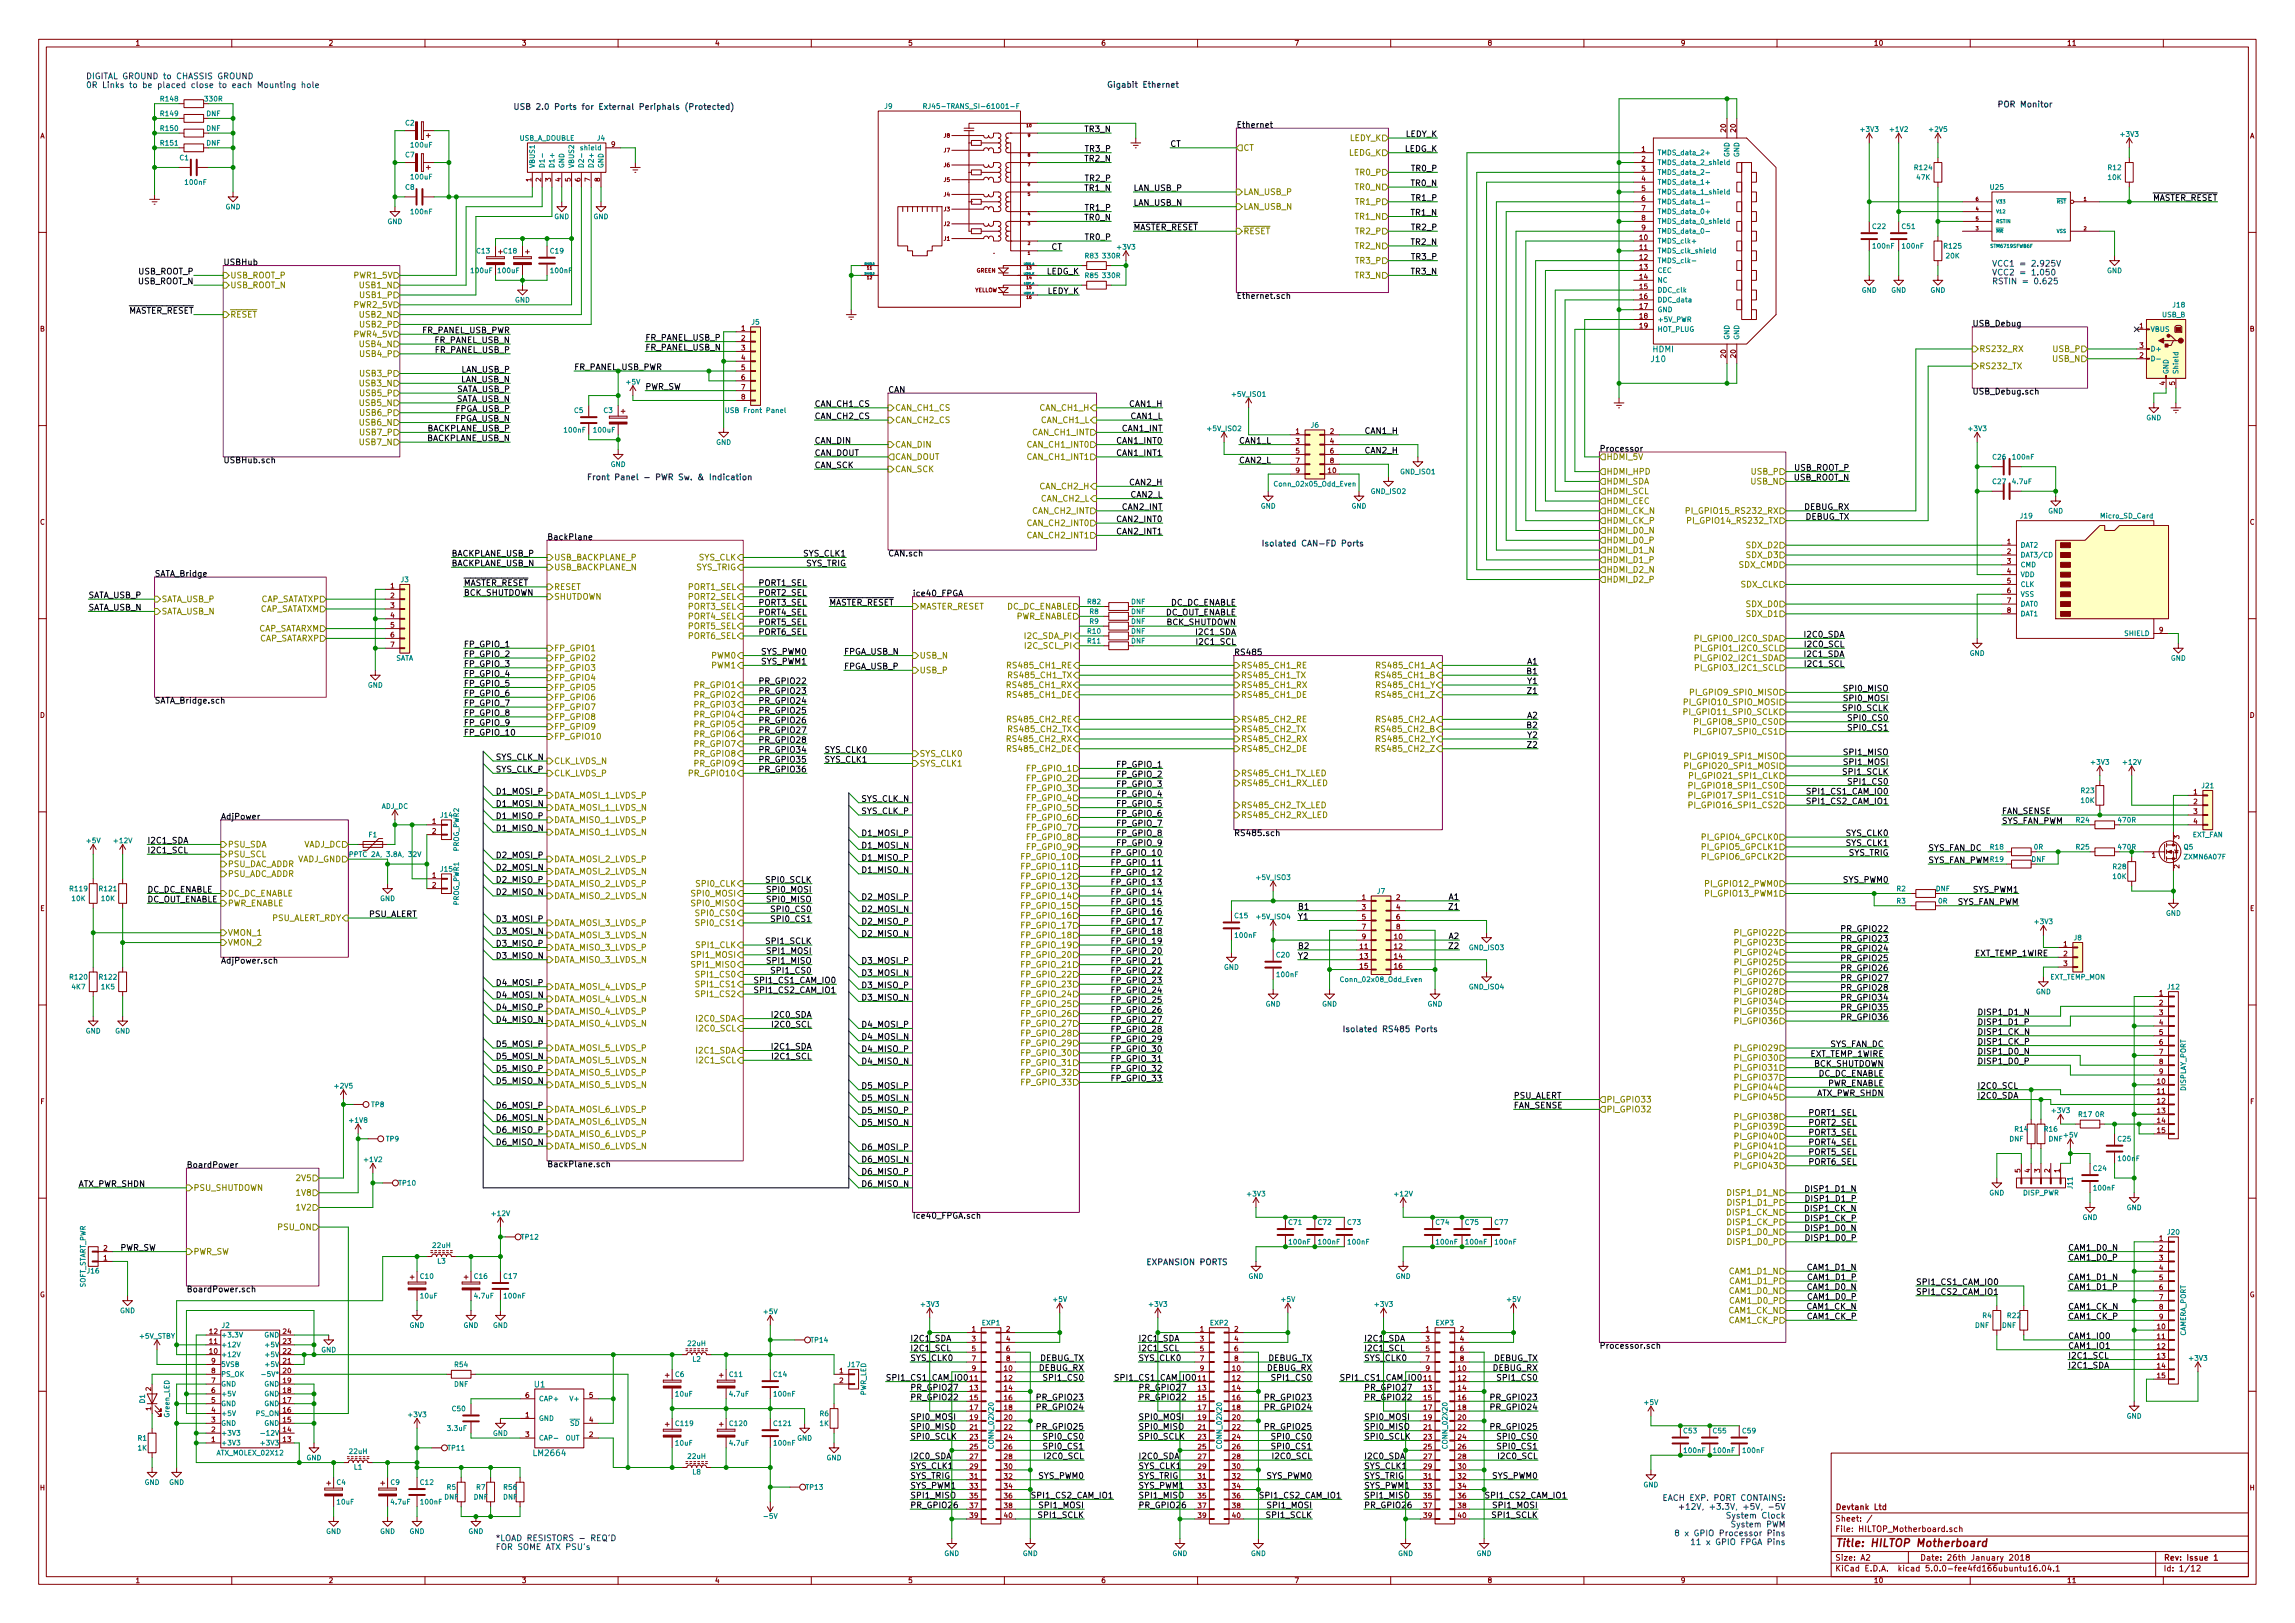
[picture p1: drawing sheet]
<svg xmlns="http://www.w3.org/2000/svg" width="594mm" height="420mm" viewBox="0 0 594 420" stroke-linecap="round" stroke-linejoin="round" font-family="sans-serif">
<defs><g id="words">
<text font-size="2.8" fill="#840000" x="475" y="400.4">Title: HILTOP Motherboard</text>
<g font-size="2.1" fill="#0000c2">
<text x="22.2" y="20.5">DIGITAL GROUND to CHASSIS GROUND</text>
<text x="22.2" y="22.8">0R Links to be placed close to each Mounting hole</text>
<text x="286.4" y="22.7">Gigabit Ethernet</text>
<text x="132.7" y="28.4">USB 2.0 Ports for External Periphals (Protected)</text>
<text x="516.9" y="27.8">POR Monitor</text>
<text x="515.6" y="69">VCC1 = 2.925V</text>
<text x="515.6" y="71.3">VCC2 = 1.050</text>
<text x="515.6" y="73.6">RSTIN = 0.625</text>
<text x="151.8" y="124.3">Front Panel - PWR Sw. &amp; Indication</text>
<text x="326.4" y="141.4">Isolated CAN-FD Ports</text>
<text x="347.3" y="267.2">Isolated RS485 Ports</text>
<text x="296.5" y="327.5">EXPANSION PORTS</text>
<text x="432" y="388.5">EACH EXP. PORT CONTAINS:</text>
<text x="441" y="390.8">+12V, +3.3V, +5V, -5V</text>
<text x="448.4" y="393.1">System Clock</text>
<text x="448.9" y="395.4">System PWM</text>
<text x="128.3" y="398.9">*LOAD RESISTORS - REQ'D</text>
<text x="128.3" y="401.2">FOR SOME ATX PSU's</text>
<text x="437.4" y="397.7">8 x GPIO Processor Pins</text>
<text x="440.7" y="400">11 x GPIO FPGA Pins</text>
</g>
<g font-size="2.1">
<text x="280.9" y="34.2">TR3_N</text>
<text x="320" y="33.1">Ethernet</text>
<text x="363.7" y="35.5">LEDY_K</text>
<text x="280.9" y="41.8">TR2_N</text>
<text x="281.1" y="39.3">TR3_P</text>
<text x="302.9" y="38">CT</text>
<text x="363.5" y="39.3">LEDG_K</text>
<text x="281.1" y="46.9">TR2_P</text>
<text x="365.5" y="44.4">TR0_P</text>
<text x="280.9" y="49.4">TR1_N</text>
<text x="293.4" y="49.4">LAN_USB_P</text>
<text x="293.4" y="53.3">LAN_USB_N</text>
<text x="365.4" y="48.2">TR0_N</text>
<text x="365.5" y="52">TR1_P</text>
<text x="556.8" y="52">MASTER_RESET</text>
<text x="280.9" y="57.1">TR0_N</text>
<text x="281.1" y="54.5">TR1_P</text>
<text x="293.4" y="59.6">MASTER_RESET</text>
<text x="365.4" y="55.8">TR1_N</text>
<text x="365.5" y="59.6">TR2_P</text>
<text x="272.1" y="64.7">CT</text>
<text x="281.1" y="62.1">TR0_P</text>
<text x="365.4" y="63.4">TR2_N</text>
<text x="35.8" y="71">USB_ROOT_P</text>
<text x="57.8" y="68.6">USBHub</text>
<text x="270.8" y="71">LEDG_K</text>
<text x="365.4" y="71">TR3_N</text>
<text x="365.5" y="67.2">TR3_P</text>
<text x="35.7" y="73.6">USB_ROOT_N</text>
<text x="271" y="76.1">LEDY_K</text>
<text x="320" y="77.4">Ethernet.sch</text>
<text x="32.9" y="81.2">MASTER_RESET</text>
<text x="109.1" y="86.3">FR_PANEL_USB_PWR</text>
<text x="112.5" y="88.8">FR_PANEL_USB_N</text>
<text x="167" y="88.2">FR_PANEL_USB_P</text>
<text x="510.5" y="84.5">USB_Debug</text>
<text x="112.6" y="91.4">FR_PANEL_USB_P</text>
<text x="167" y="90.7">FR_PANEL_USB_N</text>
<text x="118" y="101.5">SATA_USB_P</text>
<text x="119.4" y="99">LAN_USB_N</text>
<text x="119.5" y="96.4">LAN_USB_P</text>
<text x="167" y="100.9">PWR_SW</text>
<text x="229.9" y="101.7">CAN</text>
<text x="117.9" y="106.6">FPGA_USB_P</text>
<text x="117.9" y="104.1">SATA_USB_N</text>
<text x="210.8" y="105.3">CAN_CH1_CS</text>
<text x="292.5" y="105.3">CAN1_H</text>
<text x="510.5" y="102.1">USB_Debug.sch</text>
<text x="110.5" y="111.7">BACKPLANE_USB_P</text>
<text x="117.8" y="109.1">FPGA_USB_N</text>
<text x="210.8" y="108.5">CAN_CH2_CS</text>
<text x="290.6" y="111.7">CAN1_INT</text>
<text x="292.7" y="108.5">CAN1_L</text>
<text x="353.5" y="112.3">CAN1_H</text>
<text x="57.8" y="119.9">USBHub.sch</text>
<text x="110.4" y="114.2">BACKPLANE_USB_N</text>
<text x="210.8" y="114.9">CAN_DIN</text>
<text x="210.8" y="118">CAN_DOUT</text>
<text x="289.4" y="114.9">CAN1_INT0</text>
<text x="289.4" y="118">CAN1_INT1</text>
<text x="320.7" y="114.9">CAN1_L</text>
<text x="320.7" y="119.9">CAN2_L</text>
<text x="353.5" y="117.4">CAN2_H</text>
<text x="414" y="116.9">Processor</text>
<text x="210.8" y="121.2">CAN_SCK</text>
<text x="292.5" y="125.6">CAN2_H</text>
<text x="464.3" y="124.4">USB_ROOT_N</text>
<text x="464.4" y="121.8">USB_ROOT_P</text>
<text x="290.6" y="132">CAN2_INT</text>
<text x="292.7" y="128.8">CAN2_L</text>
<text x="467" y="132">DEBUG_RX</text>
<text x="289.4" y="135.2">CAN2_INT0</text>
<text x="467.2" y="134.5">DEBUG_TX</text>
<text x="141.6" y="139.8">BackPlane</text>
<text x="289.4" y="138.3">CAN2_INT1</text>
<text x="40" y="149.3">SATA_Bridge</text>
<text x="116.8" y="144.1">BACKPLANE_USB_P</text>
<text x="116.8" y="146.6">BACKPLANE_USB_N</text>
<text x="208.1" y="144.1">SYS_CLK1</text>
<text x="208.6" y="146.6">SYS_TRIG</text>
<text x="229.9" y="144">CAN.sch</text>
<text x="22.9" y="154.9">SATA_USB_P</text>
<text x="120" y="151.7">MASTER_RESET</text>
<text x="120" y="154.2">BCK_SHUTDOWN</text>
<text x="196.5" y="151.7">PORT1_SEL</text>
<text x="196.5" y="154.2">PORT2_SEL</text>
<text x="236.2" y="154.4">ice40_FPGA</text>
<text x="22.9" y="158">SATA_USB_N</text>
<text x="196.5" y="156.8">PORT3_SEL</text>
<text x="196.5" y="159.3">PORT4_SEL</text>
<text x="196.5" y="161.8">PORT5_SEL</text>
<text x="214.6" y="156.8">MASTER_RESET</text>
<text x="301.4" y="159.3">DC_OUT_ENABLE</text>
<text x="301.8" y="161.8">BCK_SHUTDOWN</text>
<text x="302.8" y="156.8">DC_DC_ENABLE</text>
<text x="120" y="167.6">FP_GPIO_1</text>
<text x="196.5" y="164.4">PORT6_SEL</text>
<text x="309.9" y="164.4">I2C1_SDA</text>
<text x="310.1" y="166.9">I2C1_SCL</text>
<text x="467.4" y="165">I2C0_SDA</text>
<text x="467.6" y="167.6">I2C0_SCL</text>
<text x="120" y="170.1">FP_GPIO_2</text>
<text x="120" y="172.6">FP_GPIO_3</text>
<text x="197.1" y="169.5">SYS_PWM0</text>
<text x="197.1" y="172">SYS_PWM1</text>
<text x="218.4" y="173.3">FPGA_USB_P</text>
<text x="218.4" y="169.5">FPGA_USB_N</text>
<text x="319.4" y="169.6">RS485</text>
<text x="395.4" y="172">A1</text>
<text x="467.4" y="170.1">I2C1_SDA</text>
<text x="467.6" y="172.6">I2C1_SCL</text>
<text x="120" y="175.2">FP_GPIO_4</text>
<text x="120" y="177.7">FP_GPIO_5</text>
<text x="197.1" y="177.1">PR_GPIO22</text>
<text x="197.1" y="179.6">PR_GPIO23</text>
<text x="395.4" y="174.5">B1</text>
<text x="395.6" y="177.1">Y1</text>
<text x="395.7" y="179.6">Z1</text>
<text x="477.7" y="179">SPI0_MISO</text>
<text x="40" y="182.1">SATA_Bridge.sch</text>
<text x="120" y="180.3">FP_GPIO_6</text>
<text x="120" y="182.8">FP_GPIO_7</text>
<text x="120" y="185.3">FP_GPIO_8</text>
<text x="197.1" y="182.2">PR_GPIO24</text>
<text x="197.1" y="184.7">PR_GPIO25</text>
<text x="395.4" y="186">A2</text>
<text x="477.4" y="184.1">SPI0_SCLK</text>
<text x="477.7" y="181.5">SPI0_MOSI</text>
<text x="120" y="187.9">FP_GPIO_9</text>
<text x="120" y="190.4">FP_GPIO_10</text>
<text x="197.1" y="187.2">PR_GPIO26</text>
<text x="197.1" y="189.8">PR_GPIO27</text>
<text x="395.4" y="188.5">B2</text>
<text x="395.6" y="191.1">Y2</text>
<text x="479" y="189.1">SPI0_CS1</text>
<text x="479" y="186.6">SPI0_CS0</text>
<text x="128.3" y="196.8">SYS_CLK_N</text>
<text x="197.1" y="192.3">PR_GPIO28</text>
<text x="197.1" y="194.9">PR_GPIO34</text>
<text x="197.1" y="197.4">PR_GPIO35</text>
<text x="213.4" y="194.9">SYS_CLK0</text>
<text x="213.4" y="197.4">SYS_CLK1</text>
<text x="395.7" y="193.6">Z2</text>
<text x="477.7" y="195.5">SPI1_MISO</text>
<text x="128.3" y="199.9">SYS_CLK_P</text>
<text x="197.1" y="199.9">PR_GPIO36</text>
<text x="289.4" y="198.7">FP_GPIO_1</text>
<text x="289.4" y="201.2">FP_GPIO_2</text>
<text x="289.4" y="203.8">FP_GPIO_3</text>
<text x="477.4" y="200.6">SPI1_SCLK</text>
<text x="477.7" y="198">SPI1_MOSI</text>
<text x="479" y="203.1">SPI1_CS0</text>
<text x="128.3" y="205.7">D1_MOSI_P</text>
<text x="128.3" y="208.8">D1_MOSI_N</text>
<text x="222.9" y="207.6">SYS_CLK_N</text>
<text x="289.4" y="206.3">FP_GPIO_4</text>
<text x="289.4" y="208.8">FP_GPIO_5</text>
<text x="468.4" y="205.7">SPI1_CS1_CAM_IO0</text>
<text x="468.4" y="208.2">SPI1_CS2_CAM_IO1</text>
<text x="57.1" y="212.2">AdjPower</text>
<text x="128.3" y="215.2">D1_MISO_N</text>
<text x="128.3" y="212">D1_MISO_P</text>
<text x="222.9" y="210.7">SYS_CLK_P</text>
<text x="289.4" y="211.4">FP_GPIO_6</text>
<text x="289.4" y="213.9">FP_GPIO_7</text>
<text x="518.2" y="213.3">SYS_FAN_PWM</text>
<text x="518.2" y="210.7">FAN_SENSE</text>
<text x="38.1" y="218.4">I2C1_SDA</text>
<text x="38.1" y="220.9">I2C1_SCL</text>
<text x="222.9" y="216.5">D1_MOSI_P</text>
<text x="222.9" y="219.6">D1_MOSI_N</text>
<text x="288.2" y="221.5">FP_GPIO_10</text>
<text x="289.4" y="216.5">FP_GPIO_8</text>
<text x="289.4" y="219">FP_GPIO_9</text>
<text x="319.4" y="216.4">RS485.sch</text>
<text x="478" y="216.5">SYS_CLK0</text>
<text x="478" y="219">SYS_CLK1</text>
<text x="478.5" y="221.5">SYS_TRIG</text>
<text x="499.1" y="220.3">SYS_FAN_DC</text>
<text x="128.3" y="222.2">D2_MOSI_P</text>
<text x="128.3" y="225.3">D2_MOSI_N</text>
<text x="222.9" y="226">D1_MISO_N</text>
<text x="222.9" y="222.8">D1_MISO_P</text>
<text x="288.2" y="224.1">FP_GPIO_11</text>
<text x="288.2" y="226.6">FP_GPIO_12</text>
<text x="499.1" y="223.4">SYS_FAN_PWM</text>
<text x="38.1" y="233.6">DC_OUT_ENABLE</text>
<text x="38.1" y="231.1">DC_DC_ENABLE</text>
<text x="128.3" y="228.5">D2_MISO_P</text>
<text x="128.3" y="231.7">D2_MISO_N</text>
<text x="198.6" y="228.5">SPI0_SCLK</text>
<text x="199" y="233.6">SPI0_MISO</text>
<text x="199" y="231.1">SPI0_MOSI</text>
<text x="222.9" y="233">D2_MOSI_P</text>
<text x="288.2" y="229.2">FP_GPIO_13</text>
<text x="288.2" y="231.7">FP_GPIO_14</text>
<text x="375.1" y="233">A1</text>
<text x="477.2" y="228.5">SYS_PWM0</text>
<text x="510.8" y="231.1">SYS_PWM1</text>
<text x="95.3" y="237.4">PSU_ALERT</text>
<text x="128.3" y="238.7">D3_MOSI_P</text>
<text x="200.3" y="238.7">SPI0_CS1</text>
<text x="200.3" y="236.1">SPI0_CS0</text>
<text x="222.9" y="236.1">D2_MOSI_N</text>
<text x="222.9" y="239.3">D2_MISO_P</text>
<text x="288.2" y="234.2">FP_GPIO_15</text>
<text x="288.2" y="236.8">FP_GPIO_16</text>
<text x="288.2" y="239.3">FP_GPIO_17</text>
<text x="335.9" y="235.5">B1</text>
<text x="335.9" y="238">Y1</text>
<text x="375.3" y="235.5">Z1</text>
<text x="506.5" y="234.2">SYS_FAN_PWM</text>
<text x="128.3" y="241.9">D3_MOSI_N</text>
<text x="128.3" y="245">D3_MISO_P</text>
<text x="198.6" y="244.4">SPI1_SCLK</text>
<text x="222.9" y="242.5">D2_MISO_N</text>
<text x="288.2" y="241.9">FP_GPIO_18</text>
<text x="288.2" y="244.4">FP_GPIO_19</text>
<text x="335.9" y="245.7">B2</text>
<text x="375.1" y="243.1">A2</text>
<text x="375.3" y="245.7">Z2</text>
<text x="477.2" y="241.2">PR_GPIO22</text>
<text x="477.2" y="243.8">PR_GPIO23</text>
<text x="57.1" y="249.4">AdjPower.sch</text>
<text x="128.3" y="248.2">D3_MISO_N</text>
<text x="199" y="249.5">SPI1_MISO</text>
<text x="199" y="246.9">SPI1_MOSI</text>
<text x="222.9" y="249.5">D3_MOSI_P</text>
<text x="288.2" y="246.9">FP_GPIO_20</text>
<text x="288.2" y="249.5">FP_GPIO_21</text>
<text x="335.9" y="248.2">Y2</text>
<text x="477.2" y="246.3">PR_GPIO24</text>
<text x="477.2" y="248.8">PR_GPIO25</text>
<text x="477.2" y="251.4">PR_GPIO26</text>
<text x="511.2" y="247.6">EXT_TEMP_1WIRE</text>
<text x="128.3" y="255.2">D4_MOSI_P</text>
<text x="196" y="254.6">SPI1_CS1_CAM_IO0</text>
<text x="196" y="257.1">SPI1_CS2_CAM_IO1</text>
<text x="200.3" y="252">SPI1_CS0</text>
<text x="222.9" y="252.6">D3_MOSI_N</text>
<text x="222.9" y="255.8">D3_MISO_P</text>
<text x="288.2" y="252">FP_GPIO_22</text>
<text x="288.2" y="254.6">FP_GPIO_23</text>
<text x="288.2" y="257.1">FP_GPIO_24</text>
<text x="477.2" y="253.9">PR_GPIO27</text>
<text x="477.2" y="256.5">PR_GPIO28</text>
<text x="128.3" y="258.4">D4_MOSI_N</text>
<text x="128.3" y="261.5">D4_MISO_P</text>
<text x="200.1" y="263.4">I2C0_SDA</text>
<text x="222.9" y="259">D3_MISO_N</text>
<text x="288.2" y="259.6">FP_GPIO_25</text>
<text x="288.2" y="262.2">FP_GPIO_26</text>
<text x="477.2" y="259">PR_GPIO34</text>
<text x="477.2" y="261.5">PR_GPIO35</text>
<text x="511.8" y="262.8">DISP1_D1_N</text>
<text x="128.3" y="264.7">D4_MISO_N</text>
<text x="200.3" y="266">I2C0_SCL</text>
<text x="222.9" y="266">D4_MOSI_P</text>
<text x="222.9" y="269.2">D4_MOSI_N</text>
<text x="288.2" y="264.7">FP_GPIO_27</text>
<text x="288.2" y="267.3">FP_GPIO_28</text>
<text x="288.2" y="269.8">FP_GPIO_29</text>
<text x="477.2" y="264.1">PR_GPIO36</text>
<text x="511.8" y="265.3">DISP1_D1_P</text>
<text x="511.8" y="267.9">DISP1_CK_N</text>
<text x="128.3" y="271.1">D5_MOSI_P</text>
<text x="128.3" y="274.2">D5_MOSI_N</text>
<text x="200.1" y="271.7">I2C1_SDA</text>
<text x="200.3" y="274.2">I2C1_SCL</text>
<text x="222.9" y="272.3">D4_MISO_P</text>
<text x="222.9" y="275.5">D4_MISO_N</text>
<text x="288.2" y="272.3">FP_GPIO_30</text>
<text x="288.2" y="274.9">FP_GPIO_31</text>
<text x="468.6" y="273.6">EXT_TEMP_1WIRE</text>
<text x="473.6" y="271.1">SYS_FAN_DC</text>
<text x="511.8" y="270.4">DISP1_CK_P</text>
<text x="511.8" y="273">DISP1_D0_N</text>
<text x="511.8" y="275.5">DISP1_D0_P</text>
<text x="128.3" y="277.4">D5_MISO_P</text>
<text x="128.3" y="280.6">D5_MISO_N</text>
<text x="222.9" y="281.9">D5_MOSI_P</text>
<text x="288.2" y="277.4">FP_GPIO_32</text>
<text x="288.2" y="280">FP_GPIO_33</text>
<text x="469.4" y="276.1">BCK_SHUTDOWN</text>
<text x="470.5" y="278.7">DC_DC_ENABLE</text>
<text x="472.8" y="281.2">PWR_ENABLE</text>
<text x="511.8" y="281.9">I2C0_SCL</text>
<text x="128.3" y="286.9">D6_MOSI_P</text>
<text x="222.9" y="285">D5_MOSI_N</text>
<text x="391.8" y="284.4">PSU_ALERT</text>
<text x="391.8" y="286.9">FAN_SENSE</text>
<text x="470.1" y="283.8">ATX_PWR_SHDN</text>
<text x="511.8" y="284.4">I2C0_SDA</text>
<text x="128.3" y="290.1">D6_MOSI_N</text>
<text x="128.3" y="293.3">D6_MISO_P</text>
<text x="222.9" y="288.2">D5_MISO_P</text>
<text x="222.9" y="291.4">D5_MISO_N</text>
<text x="468.3" y="288.8">PORT1_SEL</text>
<text x="468.3" y="291.4">PORT2_SEL</text>
<text x="468.3" y="293.9">PORT3_SEL</text>
<text x="128.3" y="296.5">D6_MISO_N</text>
<text x="222.9" y="297.7">D6_MOSI_P</text>
<text x="468.3" y="296.5">PORT4_SEL</text>
<text x="468.3" y="299">PORT5_SEL</text>
<text x="48.3" y="302.3">BoardPower</text>
<text x="141.6" y="302.1">BackPlane.sch</text>
<text x="222.9" y="300.9">D6_MOSI_N</text>
<text x="222.9" y="304.1">D6_MISO_P</text>
<text x="468.3" y="301.5">PORT6_SEL</text>
<text x="20.3" y="307.3">ATX_PWR_SHDN</text>
<text x="222.9" y="307.3">D6_MISO_N</text>
<text x="467.9" y="308.5">DISP1_D1_N</text>
<text x="468.1" y="311.1">DISP1_D1_P</text>
<text x="236.2" y="315.5">ice40_FPGA.sch</text>
<text x="467.6" y="313.6">DISP1_CK_N</text>
<text x="467.7" y="316.1">DISP1_CK_P</text>
<text x="31.1" y="323.8">PWR_SW</text>
<text x="467.9" y="318.7">DISP1_D0_N</text>
<text x="468.1" y="321.2">DISP1_D0_P</text>
<text x="535.3" y="323.8">CAM1_D0_N</text>
<text x="468.1" y="328.8">CAM1_D1_N</text>
<text x="535.3" y="326.3">CAM1_D0_P</text>
<text x="48.3" y="334.5">BoardPower.sch</text>
<text x="468.1" y="333.9">CAM1_D0_N</text>
<text x="468.2" y="331.4">CAM1_D1_P</text>
<text x="495.9" y="332.7">SPI1_CS1_CAM_IO0</text>
<text x="495.9" y="335.2">SPI1_CS2_CAM_IO1</text>
<text x="535.3" y="331.4">CAM1_D1_N</text>
<text x="535.3" y="333.9">CAM1_D1_P</text>
<text x="467.7" y="339">CAM1_CK_N</text>
<text x="467.8" y="341.5">CAM1_CK_P</text>
<text x="468.2" y="336.5">CAM1_D0_P</text>
<text x="535.3" y="339">CAM1_CK_N</text>
<text x="535.3" y="341.5">CAM1_CK_P</text>
<text x="235.6" y="347.3">I2C1_SDA</text>
<text x="294.6" y="347.3">I2C1_SDA</text>
<text x="353.1" y="347.3">I2C1_SDA</text>
<text x="535.3" y="346.6">CAM1_IO0</text>
<text x="235.6" y="349.8">I2C1_SCL</text>
<text x="235.6" y="352.3">SYS_CLK0</text>
<text x="269.1" y="352.3">DEBUG_TX</text>
<text x="294.6" y="349.8">I2C1_SCL</text>
<text x="294.6" y="352.3">SYS_CLK0</text>
<text x="328.2" y="352.3">DEBUG_TX</text>
<text x="353.1" y="349.8">I2C1_SCL</text>
<text x="353.1" y="352.3">SYS_CLK0</text>
<text x="386.6" y="352.3">DEBUG_TX</text>
<text x="414" y="349.1">Processor.sch</text>
<text x="535.3" y="349.2">CAM1_IO1</text>
<text x="535.3" y="351.7">I2C1_SCL</text>
<text x="229.2" y="357.4">SPI1_CS1_CAM_IO0</text>
<text x="235.6" y="360">PR_GPIO27</text>
<text x="268.9" y="354.9">DEBUG_RX</text>
<text x="270.8" y="357.4">SPI1_CS0</text>
<text x="288.3" y="357.4">SPI1_CS1_CAM_IO0</text>
<text x="294.6" y="360">PR_GPIO27</text>
<text x="327.9" y="354.9">DEBUG_RX</text>
<text x="329.8" y="357.4">SPI1_CS0</text>
<text x="346.7" y="357.4">SPI1_CS1_CAM_IO0</text>
<text x="353.1" y="360">PR_GPIO27</text>
<text x="386.4" y="354.9">DEBUG_RX</text>
<text x="388.2" y="357.4">SPI1_CS0</text>
<text x="535.3" y="354.2">I2C1_SDA</text>
<text x="235.6" y="362.5">PR_GPIO22</text>
<text x="268.9" y="362.5">PR_GPIO23</text>
<text x="268.9" y="365">PR_GPIO24</text>
<text x="294.6" y="362.5">PR_GPIO22</text>
<text x="327.9" y="362.5">PR_GPIO23</text>
<text x="327.9" y="365">PR_GPIO24</text>
<text x="353.1" y="362.5">PR_GPIO22</text>
<text x="386.4" y="362.5">PR_GPIO23</text>
<text x="386.4" y="365">PR_GPIO24</text>
<text x="235.6" y="367.6">SPI0_MOSI</text>
<text x="235.6" y="370.1">SPI0_MISO</text>
<text x="268.9" y="370.1">PR_GPIO25</text>
<text x="294.6" y="367.6">SPI0_MOSI</text>
<text x="294.6" y="370.1">SPI0_MISO</text>
<text x="327.9" y="370.1">PR_GPIO25</text>
<text x="353.1" y="367.6">SPI0_MOSI</text>
<text x="353.1" y="370.1">SPI0_MISO</text>
<text x="386.4" y="370.1">PR_GPIO25</text>
<text x="235.6" y="372.7">SPI0_SCLK</text>
<text x="235.6" y="377.7">I2C0_SDA</text>
<text x="270.8" y="377.7">I2C0_SCL</text>
<text x="270.8" y="372.7">SPI0_CS0</text>
<text x="270.8" y="375.2">SPI0_CS1</text>
<text x="294.6" y="372.7">SPI0_SCLK</text>
<text x="294.6" y="377.7">I2C0_SDA</text>
<text x="329.8" y="377.7">I2C0_SCL</text>
<text x="329.8" y="372.7">SPI0_CS0</text>
<text x="329.8" y="375.2">SPI0_CS1</text>
<text x="353.1" y="372.7">SPI0_SCLK</text>
<text x="353.1" y="377.7">I2C0_SDA</text>
<text x="388.2" y="377.7">I2C0_SCL</text>
<text x="388.2" y="372.7">SPI0_CS0</text>
<text x="388.2" y="375.2">SPI0_CS1</text>
<text x="235.6" y="380.3">SYS_CLK1</text>
<text x="235.6" y="382.8">SYS_TRIG</text>
<text x="268.9" y="382.8">SYS_PWM0</text>
<text x="294.6" y="380.3">SYS_CLK1</text>
<text x="294.6" y="382.8">SYS_TRIG</text>
<text x="327.9" y="382.8">SYS_PWM0</text>
<text x="353.1" y="380.3">SYS_CLK1</text>
<text x="353.1" y="382.8">SYS_TRIG</text>
<text x="386.4" y="382.8">SYS_PWM0</text>
<text x="235.6" y="385.4">SYS_PWM1</text>
<text x="235.6" y="387.9">SPI1_MISO</text>
<text x="267.8" y="387.9">SPI1_CS2_CAM_IO1</text>
<text x="294.6" y="385.4">SYS_PWM1</text>
<text x="294.6" y="387.9">SPI1_MISO</text>
<text x="326.8" y="387.9">SPI1_CS2_CAM_IO1</text>
<text x="353.1" y="385.4">SYS_PWM1</text>
<text x="353.1" y="387.9">SPI1_MISO</text>
<text x="385.2" y="387.9">SPI1_CS2_CAM_IO1</text>
<text x="235.6" y="390.4">PR_GPIO26</text>
<text x="269.1" y="393">SPI1_SCLK</text>
<text x="269.5" y="390.4">SPI1_MOSI</text>
<text x="294.6" y="390.4">PR_GPIO26</text>
<text x="328.2" y="393">SPI1_SCLK</text>
<text x="328.5" y="390.4">SPI1_MOSI</text>
<text x="353.1" y="390.4">PR_GPIO26</text>
<text x="386.6" y="393">SPI1_SCLK</text>
<text x="386.9" y="390.4">SPI1_MOSI</text>
</g>
<g font-size="2.1" fill="#848400">
<text x="321.8" y="39">CT</text>
<text x="349" y="40.3">LEDG_K</text>
<text x="349.2" y="36.5">LEDY_K</text>
<text x="351" y="45.4">TR0_P</text>
<text x="321.8" y="50.5">LAN_USB_P</text>
<text x="350.9" y="49.2">TR0_N</text>
<text x="351" y="53">TR1_P</text>
<text x="321.8" y="54.3">LAN_USB_N</text>
<text x="350.9" y="56.8">TR1_N</text>
<text x="321.8" y="60.6">RESET</text>
<text x="350.9" y="64.4">TR2_N</text>
<text x="351" y="60.6">TR2_P</text>
<text x="351" y="68.2">TR3_P</text>
<text x="59.6" y="72.1">USB_ROOT_P</text>
<text x="59.6" y="74.6">USB_ROOT_N</text>
<text x="91.8" y="72.1">PWR1_5V</text>
<text x="93.3" y="74.6">USB1_N</text>
<text x="93.5" y="77.1">USB1_P</text>
<text x="350.9" y="72.1">TR3_N</text>
<text x="59.6" y="82.2">RESET</text>
<text x="91.8" y="79.7">PWR2_5V</text>
<text x="93.3" y="82.2">USB2_N</text>
<text x="91.8" y="87.3">PWR4_5V</text>
<text x="93.3" y="89.8">USB4_N</text>
<text x="93.5" y="84.8">USB2_P</text>
<text x="93.5" y="92.4">USB4_P</text>
<text x="512.3" y="91.1">RS232_RX</text>
<text x="512.3" y="95.5">RS232_TX</text>
<text x="531.4" y="93.6">USB_N</text>
<text x="531.5" y="91.1">USB_P</text>
<text x="93.3" y="100">USB3_N</text>
<text x="93.5" y="97.5">USB3_P</text>
<text x="93.3" y="105.1">USB5_N</text>
<text x="93.5" y="102.5">USB5_P</text>
<text x="93.5" y="107.6">USB6_P</text>
<text x="231.6" y="106.3">CAN_CH1_CS</text>
<text x="269.3" y="106.3">CAN_CH1_H</text>
<text x="93.3" y="110.2">USB6_N</text>
<text x="93.5" y="112.7">USB7_P</text>
<text x="231.6" y="109.5">CAN_CH2_CS</text>
<text x="267.4" y="112.7">CAN_CH1_INT</text>
<text x="269.6" y="109.5">CAN_CH1_L</text>
<text x="93.3" y="115.2">USB7_N</text>
<text x="231.6" y="119">CAN_DOUT</text>
<text x="231.6" y="115.9">CAN_DIN</text>
<text x="266.3" y="115.9">CAN_CH1_INT0</text>
<text x="266.3" y="119">CAN_CH1_INT1</text>
<text x="415.8" y="119">HDMI_5V</text>
<text x="231.6" y="122.2">CAN_SCK</text>
<text x="415.8" y="125.4">HDMI_SDA</text>
<text x="415.8" y="122.9">HDMI_HPD</text>
<text x="453.3" y="125.4">USB_N</text>
<text x="453.4" y="122.9">USB_P</text>
<text x="269.3" y="126.7">CAN_CH2_H</text>
<text x="269.6" y="129.8">CAN_CH2_L</text>
<text x="415.8" y="130.5">HDMI_CEC</text>
<text x="415.8" y="127.9">HDMI_SCL</text>
<text x="266.3" y="136.2">CAN_CH2_INT0</text>
<text x="267.4" y="133">CAN_CH2_INT</text>
<text x="415.8" y="135.6">HDMI_CK_P</text>
<text x="415.8" y="133">HDMI_CK_N</text>
<text x="437.8" y="133">PI_GPIO15_RS232_RX</text>
<text x="438.1" y="135.6">PI_GPIO14_RS232_TX</text>
<text x="266.3" y="139.4">CAN_CH2_INT1</text>
<text x="415.8" y="143.2">HDMI_D1_N</text>
<text x="415.8" y="140.6">HDMI_D0_P</text>
<text x="415.8" y="138.1">HDMI_D0_N</text>
<text x="452.2" y="141.9">SDX_D2</text>
<text x="143.4" y="145.1">USB_BACKPLANE_P</text>
<text x="143.4" y="147.6">USB_BACKPLANE_N</text>
<text x="180.1" y="147.6">SYS_TRIG</text>
<text x="180.8" y="145.1">SYS_CLK</text>
<text x="415.8" y="148.3">HDMI_D2_N</text>
<text x="415.8" y="145.7">HDMI_D1_P</text>
<text x="450.1" y="147">SDX_CMD</text>
<text x="452.2" y="144.4">SDX_D3</text>
<text x="41.8" y="155.9">SATA_USB_P</text>
<text x="67.1" y="155.9">CAP_SATATXP</text>
<text x="143.4" y="152.7">RESET</text>
<text x="143.4" y="155.2">SHUTDOWN</text>
<text x="178.2" y="152.7">PORT1_SEL</text>
<text x="178.2" y="155.2">PORT2_SEL</text>
<text x="415.8" y="150.8">HDMI_D2_P</text>
<text x="450.6" y="152.1">SDX_CLK</text>
<text x="41.8" y="159">SATA_USB_N</text>
<text x="66.8" y="158.4">CAP_SATATXM</text>
<text x="178.2" y="157.8">PORT3_SEL</text>
<text x="178.2" y="160.3">PORT4_SEL</text>
<text x="238" y="157.8">MASTER_RESET</text>
<text x="260.4" y="157.8">DC_DC_ENABLE</text>
<text x="262.8" y="160.3">PWR_ENABLE</text>
<text x="452.2" y="157.1">SDX_D0</text>
<text x="452.2" y="159.7">SDX_D1</text>
<text x="66.5" y="163.5">CAP_SATARXM</text>
<text x="66.9" y="166">CAP_SATARXP</text>
<text x="178.2" y="162.9">PORT5_SEL</text>
<text x="178.2" y="165.4">PORT6_SEL</text>
<text x="265.5" y="165.4">I2C_SDA_PI</text>
<text x="265.7" y="167.9">I2C_SCL_PI</text>
<text x="439.5" y="166">PI_GPIO0_I2C0_SDA</text>
<text x="143.4" y="168.6">FP_GPIO1</text>
<text x="143.4" y="171.1">FP_GPIO2</text>
<text x="143.4" y="173.7">FP_GPIO3</text>
<text x="184.3" y="170.5">PWM0</text>
<text x="184.3" y="173">PWM1</text>
<text x="238" y="170.5">USB_N</text>
<text x="261.6" y="173">RS485_CH1_RE</text>
<text x="321.2" y="173">RS485_CH1_RE</text>
<text x="357" y="173">RS485_CH1_A</text>
<text x="439.5" y="171.1">PI_GPIO2_I2C1_SDA</text>
<text x="439.8" y="173.7">PI_GPIO3_I2C1_SCL</text>
<text x="439.8" y="168.6">PI_GPIO1_I2C0_SCL</text>
<text x="143.4" y="176.2">FP_GPIO4</text>
<text x="143.4" y="178.7">FP_GPIO5</text>
<text x="180" y="178.1">PR_GPIO1</text>
<text x="238" y="174.3">USB_P</text>
<text x="261.6" y="178.1">RS485_CH1_RX</text>
<text x="261.8" y="175.6">RS485_CH1_TX</text>
<text x="321.2" y="175.6">RS485_CH1_TX</text>
<text x="321.2" y="178.1">RS485_CH1_RX</text>
<text x="357" y="175.6">RS485_CH1_B</text>
<text x="357.1" y="178.1">RS485_CH1_Y</text>
<text x="143.4" y="181.3">FP_GPIO6</text>
<text x="143.4" y="183.8">FP_GPIO7</text>
<text x="180" y="180.6">PR_GPIO2</text>
<text x="180" y="183.2">PR_GPIO3</text>
<text x="180" y="185.7">PR_GPIO4</text>
<text x="261.6" y="180.6">RS485_CH1_DE</text>
<text x="321.2" y="180.6">RS485_CH1_DE</text>
<text x="357.2" y="180.6">RS485_CH1_Z</text>
<text x="436.8" y="182.5">PI_GPIO10_SPIO_MOSI</text>
<text x="436.9" y="185.1">PI_GPIO11_SPI0_SCLK</text>
<text x="438.4" y="180">PI_GPIO9_SPI0_MISO</text>
<text x="143.4" y="186.4">FP_GPIO8</text>
<text x="143.4" y="188.9">FP_GPIO9</text>
<text x="143.4" y="191.4">FP_GPIO10</text>
<text x="180" y="188.3">PR_GPIO5</text>
<text x="180" y="190.8">PR_GPIO6</text>
<text x="261.6" y="187">RS485_CH2_RE</text>
<text x="261.8" y="189.5">RS485_CH2_TX</text>
<text x="321.2" y="187">RS485_CH2_RE</text>
<text x="321.2" y="189.5">RS485_CH2_TX</text>
<text x="357" y="187">RS485_CH2_A</text>
<text x="357" y="189.5">RS485_CH2_B</text>
<text x="439.7" y="190.2">PI_GPIO7_SPI0_CS1</text>
<text x="439.7" y="187.6">PI_GPIO8_SPI0_CS0</text>
<text x="143.4" y="197.8">CLK_LVDS_N</text>
<text x="180" y="193.3">PR_GPIO7</text>
<text x="180" y="195.9">PR_GPIO8</text>
<text x="238" y="195.9">SYS_CLK0</text>
<text x="261.6" y="192.1">RS485_CH2_RX</text>
<text x="261.6" y="194.6">RS485_CH2_DE</text>
<text x="321.2" y="192.1">RS485_CH2_RX</text>
<text x="321.2" y="194.6">RS485_CH2_DE</text>
<text x="357.1" y="192.1">RS485_CH2_Y</text>
<text x="357.2" y="194.6">RS485_CH2_Z</text>
<text x="437.3" y="196.5">PI_GPIO19_SPI1_MISO</text>
<text x="143.4" y="201">CLK_LVDS_P</text>
<text x="178.8" y="201">PR_GPIO10</text>
<text x="180" y="198.4">PR_GPIO9</text>
<text x="238" y="198.4">SYS_CLK1</text>
<text x="266.1" y="199.7">FP_GPIO_1</text>
<text x="266.1" y="202.2">FP_GPIO_2</text>
<text x="321.2" y="201">RS485_CH1_TX_LED</text>
<text x="321.2" y="203.5">RS485_CH1_RX_LED</text>
<text x="437.3" y="199.1">PI_GPIO20_SPI1_MOSI</text>
<text x="438.3" y="201.6">PI_GPIO21_SPI1_CLK</text>
<text x="143.4" y="209.8">DATA_MOSI_1_LVDS_N</text>
<text x="143.4" y="206.7">DATA_MOSI_1_LVDS_P</text>
<text x="266.1" y="204.8">FP_GPIO_3</text>
<text x="266.1" y="207.3">FP_GPIO_4</text>
<text x="266.1" y="209.8">FP_GPIO_5</text>
<text x="321.2" y="209.2">RS485_CH2_TX_LED</text>
<text x="438.6" y="209.2">PI_GPIO16_SPI1_CS2</text>
<text x="438.6" y="206.7">PI_GPIO17_SPI1_CS1</text>
<text x="438.6" y="204.1">PI_GPIO18_SPI1_CS0</text>
<text x="143.4" y="213">DATA_MISO_1_LVDS_P</text>
<text x="266.1" y="212.4">FP_GPIO_6</text>
<text x="266.1" y="214.9">FP_GPIO_7</text>
<text x="321.2" y="211.8">RS485_CH2_RX_LED</text>
<text x="58.9" y="219.4">PSU_SDA</text>
<text x="58.9" y="221.9">PSU_SCL</text>
<text x="78.5" y="219.4">VADJ_DC</text>
<text x="143.4" y="216.2">DATA_MISO_1_LVDS_N</text>
<text x="266.1" y="217.5">FP_GPIO_8</text>
<text x="266.1" y="220">FP_GPIO_9</text>
<text x="441" y="217.5">PI_GPIO4_GPCLK0</text>
<text x="441" y="220">PI_GPIO5_GPCLK1</text>
<text x="58.9" y="224.5">PSU_DAC_ADDR</text>
<text x="58.9" y="227">PSU_ADC_ADDR</text>
<text x="76.8" y="223.2">VADJ_GND</text>
<text x="143.4" y="226.4">DATA_MOSI_2_LVDS_N</text>
<text x="143.4" y="223.2">DATA_MOSI_2_LVDS_P</text>
<text x="264.9" y="222.5">FP_GPIO_10</text>
<text x="264.9" y="225.1">FP_GPIO_11</text>
<text x="264.9" y="227.6">FP_GPIO_12</text>
<text x="441" y="222.5">PI_GPIO6_GPCLK2</text>
<text x="58.9" y="232.1">DC_DC_ENABLE</text>
<text x="143.4" y="232.7">DATA_MISO_2_LVDS_N</text>
<text x="143.4" y="229.5">DATA_MISO_2_LVDS_P</text>
<text x="179.4" y="232.1">SPI0_MOSI</text>
<text x="180.5" y="229.5">SPI0_CLK</text>
<text x="264.9" y="230.2">FP_GPIO_13</text>
<text x="264.9" y="232.7">FP_GPIO_14</text>
<text x="442.1" y="229.5">PI_GPIO12_PWM0</text>
<text x="442.1" y="232.1">PI_GPIO13_PWM1</text>
<text x="58.9" y="234.6">PWR_ENABLE</text>
<text x="70.1" y="238.4">PSU_ALERT_RDY</text>
<text x="143.4" y="239.7">DATA_MOSI_3_LVDS_P</text>
<text x="179.4" y="234.6">SPI0_MISO</text>
<text x="180.7" y="237.2">SPI0_CS0</text>
<text x="180.7" y="239.7">SPI0_CS1</text>
<text x="264.9" y="235.2">FP_GPIO_15</text>
<text x="264.9" y="237.8">FP_GPIO_16</text>
<text x="58.9" y="242.2">VMON_1</text>
<text x="58.9" y="244.8">VMON_2</text>
<text x="143.4" y="242.9">DATA_MOSI_3_LVDS_N</text>
<text x="180.5" y="245.4">SPI1_CLK</text>
<text x="264.9" y="240.3">FP_GPIO_17</text>
<text x="264.9" y="242.9">FP_GPIO_18</text>
<text x="264.9" y="245.4">FP_GPIO_19</text>
<text x="449.7" y="242.2">PI_GPIO22</text>
<text x="449.7" y="244.8">PI_GPIO23</text>
<text x="143.4" y="249.2">DATA_MISO_3_LVDS_N</text>
<text x="143.4" y="246">DATA_MISO_3_LVDS_P</text>
<text x="179.4" y="247.9">SPI1_MOSI</text>
<text x="179.4" y="250.5">SPI1_MISO</text>
<text x="264.9" y="247.9">FP_GPIO_20</text>
<text x="264.9" y="250.5">FP_GPIO_21</text>
<text x="449.7" y="247.3">PI_GPIO24</text>
<text x="449.7" y="249.9">PI_GPIO25</text>
<text x="143.4" y="256.2">DATA_MOSI_4_LVDS_P</text>
<text x="180.7" y="253">SPI1_CS0</text>
<text x="180.7" y="255.6">SPI1_CS1</text>
<text x="264.9" y="253">FP_GPIO_22</text>
<text x="264.9" y="255.6">FP_GPIO_23</text>
<text x="449.7" y="252.4">PI_GPIO26</text>
<text x="449.7" y="254.9">PI_GPIO27</text>
<text x="449.7" y="257.5">PI_GPIO28</text>
<text x="143.4" y="262.6">DATA_MISO_4_LVDS_P</text>
<text x="143.4" y="259.4">DATA_MOSI_4_LVDS_N</text>
<text x="180.7" y="258.1">SPI1_CS2</text>
<text x="264.9" y="258.1">FP_GPIO_24</text>
<text x="264.9" y="260.6">FP_GPIO_25</text>
<text x="264.9" y="263.2">FP_GPIO_26</text>
<text x="449.7" y="260">PI_GPIO34</text>
<text x="449.7" y="262.6">PI_GPIO35</text>
<text x="143.4" y="265.7">DATA_MISO_4_LVDS_N</text>
<text x="180.5" y="264.5">I2C0_SDA</text>
<text x="180.7" y="267">I2C0_SCL</text>
<text x="264.9" y="265.7">FP_GPIO_27</text>
<text x="264.9" y="268.3">FP_GPIO_28</text>
<text x="449.7" y="265.1">PI_GPIO36</text>
<text x="143.4" y="275.3">DATA_MOSI_5_LVDS_N</text>
<text x="143.4" y="272.1">DATA_MOSI_5_LVDS_P</text>
<text x="180.5" y="272.7">I2C1_SDA</text>
<text x="180.7" y="275.3">I2C1_SCL</text>
<text x="264.9" y="270.8">FP_GPIO_29</text>
<text x="264.9" y="273.3">FP_GPIO_30</text>
<text x="264.9" y="275.9">FP_GPIO_31</text>
<text x="449.7" y="274.6">PI_GPIO30</text>
<text x="449.7" y="272.1">PI_GPIO29</text>
<text x="143.4" y="281.6">DATA_MISO_5_LVDS_N</text>
<text x="143.4" y="278.4">DATA_MISO_5_LVDS_P</text>
<text x="264.9" y="278.4">FP_GPIO_32</text>
<text x="264.9" y="281">FP_GPIO_33</text>
<text x="449.7" y="277.2">PI_GPIO31</text>
<text x="449.7" y="279.7">PI_GPIO37</text>
<text x="143.4" y="288">DATA_MOSI_6_LVDS_P</text>
<text x="415.8" y="288">PI_GPIO32</text>
<text x="415.8" y="285.4">PI_GPIO33</text>
<text x="449.7" y="284.8">PI_GPIO45</text>
<text x="449.7" y="282.2">PI_GPIO44</text>
<text x="143.4" y="291.1">DATA_MOSI_6_LVDS_N</text>
<text x="449.7" y="289.9">PI_GPIO38</text>
<text x="449.7" y="292.4">PI_GPIO39</text>
<text x="143.4" y="297.5">DATA_MISO_6_LVDS_N</text>
<text x="143.4" y="294.3">DATA_MISO_6_LVDS_P</text>
<text x="449.7" y="294.9">PI_GPIO40</text>
<text x="449.7" y="297.5">PI_GPIO41</text>
<text x="77" y="305.7">2V5</text>
<text x="449.7" y="300">PI_GPIO42</text>
<text x="449.7" y="302.6">PI_GPIO43</text>
<text x="50" y="308.3">PSU_SHUTDOWN</text>
<text x="77" y="309.5">1V8</text>
<text x="447.8" y="309.5">DISP1_D1_N</text>
<text x="77" y="313.4">1V2</text>
<text x="447.4" y="314.6">DISP1_CK_N</text>
<text x="447.5" y="317.2">DISP1_CK_P</text>
<text x="447.9" y="312.1">DISP1_D1_P</text>
<text x="72" y="318.4">PSU_ON</text>
<text x="447.8" y="319.7">DISP1_D0_N</text>
<text x="447.9" y="322.2">DISP1_D0_P</text>
<text x="50" y="324.8">PWR_SW</text>
<text x="447.9" y="329.9">CAM1_D1_N</text>
<text x="447.9" y="334.9">CAM1_D0_N</text>
<text x="448" y="332.4">CAM1_D1_P</text>
<text x="447.5" y="340">CAM1_CK_N</text>
<text x="448" y="337.5">CAM1_D0_P</text>
<text x="447.6" y="342.6">CAM1_CK_P</text>
</g>
<text font-size="2.1" fill="#008400" x="148.6" y="95.8">FR_PANEL_USB_PWR</text>
<g font-size="2.1" fill="#008484">
<text x="427.5" y="93.7">J10</text>
<text x="427.8" y="91.2">HDMI</text>
<text x="138.4" y="359.1">U1</text>
<text x="138.4" y="376.9">LM2664</text>
</g>
<g font-size="2.1" fill="#840000">
<text x="475" y="393.9">Sheet: /</text>
<text x="475" y="390.9">Devtank Ltd</text>
<text x="475" y="396.6">File: HILTOP_Motherboard.sch</text>
<text x="475" y="406.8">KiCad E.D.A. kicad 5.0.0-fee4fd166ubuntu16.04.1</text>
<text x="475" y="404">Size: A2</text>
<text x="497" y="404">Date: 26th January 2018</text>
<text x="560" y="404">Rev: Issue 1</text>
<text x="560" y="406.8">Id: 1/12</text>
</g>
<g font-size="1.8" fill="#840000">
<text x="35" y="11.8">1</text>
<text x="85" y="11.8">2</text>
<text x="135" y="11.8">3</text>
<text x="185" y="11.8">4</text>
<text x="235" y="11.8">5</text>
<text x="285" y="11.8">6</text>
<text x="335" y="11.8">7</text>
<text x="385" y="11.8">8</text>
<text x="435" y="11.8">9</text>
<text x="485" y="11.8">10</text>
<text x="535" y="11.8">11</text>
<text x="10.4" y="35.8">A</text>
<text x="446.8" y="34.2" transform="rotate(-90 446.8 34.2)">20</text>
<text x="449.3" y="34.2" transform="rotate(-90 449.3 34.2)">20</text>
<text x="582.4" y="35.8">A</text>
<text x="158.3" y="38">9</text>
<text x="425" y="39.3">1</text>
<text x="425" y="41.8">2</text>
<text x="137.5" y="47" transform="rotate(-90 137.5 47)">1</text>
<text x="140.1" y="47" transform="rotate(-90 140.1 47)">2</text>
<text x="142.6" y="47" transform="rotate(-90 142.6 47)">3</text>
<text x="145.2" y="47" transform="rotate(-90 145.2 47)">4</text>
<text x="147.7" y="47" transform="rotate(-90 147.7 47)">5</text>
<text x="150.2" y="47" transform="rotate(-90 150.2 47)">6</text>
<text x="152.8" y="47" transform="rotate(-90 152.8 47)">7</text>
<text x="155.3" y="47" transform="rotate(-90 155.3 47)">8</text>
<text x="425" y="44.4">3</text>
<text x="425" y="46.9">4</text>
<text x="425" y="49.4">5</text>
<text x="425" y="52">6</text>
<text x="425" y="54.5">7</text>
<text x="425" y="57.1">8</text>
<text x="425" y="59.6">9</text>
<text x="424.5" y="62.1">10</text>
<text x="424.5" y="64.7">11</text>
<text x="424.5" y="67.2">12</text>
<text x="424.5" y="69.8">13</text>
<text x="424.5" y="72.3">14</text>
<text x="424.5" y="74.8">15</text>
<text x="424.5" y="77.4">16</text>
<text x="424.5" y="79.9">17</text>
<text x="424.5" y="82.5">18</text>
<text x="10.4" y="85.8">B</text>
<text x="191.9" y="85.6">1</text>
<text x="191.9" y="88.2">2</text>
<text x="424.5" y="85">19</text>
<text x="553.9" y="85">1</text>
<text x="582.4" y="85.8">B</text>
<text x="191.9" y="90.7">3</text>
<text x="191.9" y="93.3">4</text>
<text x="191.9" y="95.8">5</text>
<text x="446.8" y="92.6" transform="rotate(-90 446.8 92.6)">20</text>
<text x="449.3" y="92.6" transform="rotate(-90 449.3 92.6)">20</text>
<text x="553.9" y="92.6">2</text>
<text x="553.9" y="90.1">3</text>
<text x="191.9" y="98.3">6</text>
<text x="191.9" y="100.9">7</text>
<text x="560.5" y="99.7" transform="rotate(-90 560.5 99.7)">4</text>
<text x="563" y="99.7" transform="rotate(-90 563 99.7)">5</text>
<text x="191.9" y="103.4">8</text>
<text x="335.4" y="112.3">1</text>
<text x="344.3" y="112.3">2</text>
<text x="335.4" y="114.9">3</text>
<text x="335.4" y="117.4">5</text>
<text x="335.4" y="119.9">7</text>
<text x="344.3" y="114.9">4</text>
<text x="344.3" y="117.4">6</text>
<text x="344.3" y="119.9">8</text>
<text x="335.4" y="122.5">9</text>
<text x="343.8" y="122.5">10</text>
<text x="10.4" y="135.8">C</text>
<text x="582.4" y="135.8">C</text>
<text x="519.6" y="140.9">1</text>
<text x="519.6" y="143.4">2</text>
<text x="519.6" y="146">3</text>
<text x="519.6" y="148.5">4</text>
<text x="101.1" y="152.3">1</text>
<text x="101.1" y="154.9">2</text>
<text x="519.6" y="151">5</text>
<text x="519.6" y="153.6">6</text>
<text x="101.1" y="157.4">3</text>
<text x="101.1" y="159.9">4</text>
<text x="519.6" y="156.1">7</text>
<text x="519.6" y="158.7">8</text>
<text x="101.1" y="162.5">5</text>
<text x="101.1" y="165">6</text>
<text x="101.1" y="167.6">7</text>
<text x="559" y="163.7">9</text>
<text x="10.4" y="185.8">D</text>
<text x="582.4" y="185.8">D</text>
<text x="567.8" y="205.7">1</text>
<text x="567.8" y="208.2">2</text>
<text x="111.9" y="213.3">1</text>
<text x="111.9" y="215.8">2</text>
<text x="567.8" y="210.7">3</text>
<text x="567.8" y="213.3">4</text>
<text x="564.1" y="217.2" transform="rotate(-90 564.1 217.2)">3</text>
<text x="111.9" y="227.2">1</text>
<text x="557" y="222">1</text>
<text x="564.1" y="224.8" transform="rotate(-90 564.1 224.8)">2</text>
<text x="111.9" y="229.8">2</text>
<text x="352.6" y="233">1</text>
<text x="361.5" y="233">2</text>
<text x="10.4" y="235.8">E</text>
<text x="352.6" y="235.5">3</text>
<text x="352.6" y="238">5</text>
<text x="361.5" y="235.5">4</text>
<text x="361.5" y="238">6</text>
<text x="582.4" y="235.8">E</text>
<text x="352.1" y="245.7">11</text>
<text x="352.6" y="240.6">7</text>
<text x="352.6" y="243.1">9</text>
<text x="361" y="243.1">10</text>
<text x="361" y="245.7">12</text>
<text x="361.5" y="240.6">8</text>
<text x="534.2" y="245">1</text>
<text x="352.1" y="248.2">13</text>
<text x="352.1" y="250.7">15</text>
<text x="361" y="248.2">14</text>
<text x="361" y="250.7">16</text>
<text x="534.2" y="247.6">2</text>
<text x="534.2" y="250.1">3</text>
<text x="559" y="257.7">1</text>
<text x="559" y="260.3">2</text>
<text x="559" y="262.8">3</text>
<text x="559" y="265.3">4</text>
<text x="559" y="267.9">5</text>
<text x="559" y="270.4">6</text>
<text x="559" y="273">7</text>
<text x="559" y="275.5">8</text>
<text x="558.5" y="280.6">10</text>
<text x="559" y="278">9</text>
<text x="10.5" y="285.8">F</text>
<text x="558.5" y="283.1">11</text>
<text x="558.5" y="285.7">12</text>
<text x="582.5" y="285.8">F</text>
<text x="558.5" y="288.2">13</text>
<text x="558.5" y="290.7">14</text>
<text x="558.5" y="293.3">15</text>
<text x="523" y="303.5" transform="rotate(-90 523 303.5)">5</text>
<text x="525.5" y="303.5" transform="rotate(-90 525.5 303.5)">4</text>
<text x="528.1" y="303.5" transform="rotate(-90 528.1 303.5)">3</text>
<text x="530.6" y="303.5" transform="rotate(-90 530.6 303.5)">2</text>
<text x="533.1" y="303.5" transform="rotate(-90 533.1 303.5)">1</text>
<text x="26.8" y="323.8">2</text>
<text x="559" y="321.2">1</text>
<text x="559" y="323.8">2</text>
<text x="26.8" y="326.3">1</text>
<text x="559" y="326.3">3</text>
<text x="559" y="328.8">4</text>
<text x="10.3" y="335.8">G</text>
<text x="559" y="331.4">5</text>
<text x="559" y="333.9">6</text>
<text x="582.3" y="335.8">G</text>
<text x="559" y="336.5">7</text>
<text x="559" y="339">8</text>
<text x="559" y="341.5">9</text>
<text x="54.3" y="347.9">11</text>
<text x="54.3" y="345.4">12</text>
<text x="73.3" y="347.9">23</text>
<text x="73.3" y="345.4">24</text>
<text x="251.6" y="344.7">1</text>
<text x="251.6" y="347.3">3</text>
<text x="260.5" y="344.7">2</text>
<text x="260.5" y="347.3">4</text>
<text x="310.7" y="344.7">1</text>
<text x="310.7" y="347.3">3</text>
<text x="319.6" y="344.7">2</text>
<text x="319.6" y="347.3">4</text>
<text x="369.1" y="344.7">1</text>
<text x="369.1" y="347.3">3</text>
<text x="378" y="344.7">2</text>
<text x="378" y="347.3">4</text>
<text x="558.5" y="344.1">10</text>
<text x="558.5" y="346.6">11</text>
<text x="54.3" y="350.4">10</text>
<text x="54.8" y="353">9</text>
<text x="73.3" y="353">21</text>
<text x="73.3" y="350.4">22</text>
<text x="251.6" y="349.8">5</text>
<text x="251.6" y="352.3">7</text>
<text x="260.5" y="349.8">6</text>
<text x="260.5" y="352.3">8</text>
<text x="310.7" y="349.8">5</text>
<text x="310.7" y="352.3">7</text>
<text x="319.6" y="349.8">6</text>
<text x="319.6" y="352.3">8</text>
<text x="369.1" y="349.8">5</text>
<text x="369.1" y="352.3">7</text>
<text x="378" y="349.8">6</text>
<text x="378" y="352.3">8</text>
<text x="558.5" y="349.2">12</text>
<text x="558.5" y="351.7">13</text>
<text x="54.8" y="358.1">7</text>
<text x="54.8" y="355.5">8</text>
<text x="73.3" y="355.5">20</text>
<text x="73.3" y="358.1">19</text>
<text x="217.3" y="355.5">1</text>
<text x="217.3" y="358.1">2</text>
<text x="251.1" y="357.4">11</text>
<text x="251.1" y="360">13</text>
<text x="251.6" y="354.9">9</text>
<text x="260" y="354.9">10</text>
<text x="260" y="357.4">12</text>
<text x="260" y="360">14</text>
<text x="310.2" y="357.4">11</text>
<text x="310.2" y="360">13</text>
<text x="310.7" y="354.9">9</text>
<text x="319.1" y="354.9">10</text>
<text x="319.1" y="357.4">12</text>
<text x="319.1" y="360">14</text>
<text x="368.6" y="357.4">11</text>
<text x="368.6" y="360">13</text>
<text x="369.1" y="354.9">9</text>
<text x="377.5" y="354.9">10</text>
<text x="377.5" y="357.4">12</text>
<text x="377.5" y="360">14</text>
<text x="558.5" y="354.2">14</text>
<text x="558.5" y="356.8">15</text>
<text x="39.1" y="365.1" transform="rotate(-90 39.1 365.1)">1</text>
<text x="39.1" y="360.1" transform="rotate(-90 39.1 360.1)">2</text>
<text x="54.8" y="365.7">4</text>
<text x="54.8" y="363.1">5</text>
<text x="54.8" y="360.6">6</text>
<text x="73.3" y="365.7">16</text>
<text x="73.3" y="363.1">17</text>
<text x="73.3" y="360.6">18</text>
<text x="136" y="361.9">6</text>
<text x="152.6" y="361.9">5</text>
<text x="251.1" y="362.5">15</text>
<text x="251.1" y="365">17</text>
<text x="260" y="362.5">16</text>
<text x="260" y="365">18</text>
<text x="310.2" y="362.5">15</text>
<text x="310.2" y="365">17</text>
<text x="319.1" y="362.5">16</text>
<text x="319.1" y="365">18</text>
<text x="368.6" y="362.5">15</text>
<text x="368.6" y="365">17</text>
<text x="377.5" y="362.5">16</text>
<text x="377.5" y="365">18</text>
<text x="54.8" y="370.8">2</text>
<text x="54.8" y="368.2">3</text>
<text x="73.3" y="370.8">14</text>
<text x="73.3" y="368.2">15</text>
<text x="136" y="366.9">1</text>
<text x="152.6" y="368.2">4</text>
<text x="251.1" y="367.6">19</text>
<text x="251.1" y="370.1">21</text>
<text x="260" y="367.6">20</text>
<text x="260" y="370.1">22</text>
<text x="310.2" y="367.6">19</text>
<text x="310.2" y="370.1">21</text>
<text x="319.1" y="367.6">20</text>
<text x="319.1" y="370.1">22</text>
<text x="368.6" y="367.6">19</text>
<text x="368.6" y="370.1">21</text>
<text x="377.5" y="367.6">20</text>
<text x="377.5" y="370.1">22</text>
<text x="54.8" y="373.3">1</text>
<text x="73.3" y="373.3">13</text>
<text x="136" y="372">3</text>
<text x="152.6" y="372">2</text>
<text x="251.1" y="372.7">23</text>
<text x="251.1" y="375.2">25</text>
<text x="251.1" y="377.7">27</text>
<text x="260" y="372.7">24</text>
<text x="260" y="375.2">26</text>
<text x="260" y="377.7">28</text>
<text x="310.2" y="372.7">23</text>
<text x="310.2" y="375.2">25</text>
<text x="310.2" y="377.7">27</text>
<text x="319.1" y="372.7">24</text>
<text x="319.1" y="375.2">26</text>
<text x="319.1" y="377.7">28</text>
<text x="368.6" y="372.7">23</text>
<text x="368.6" y="375.2">25</text>
<text x="368.6" y="377.7">27</text>
<text x="377.5" y="372.7">24</text>
<text x="377.5" y="375.2">26</text>
<text x="377.5" y="377.7">28</text>
<text x="251.1" y="380.3">29</text>
<text x="251.1" y="382.8">31</text>
<text x="260" y="380.3">30</text>
<text x="260" y="382.8">32</text>
<text x="310.2" y="380.3">29</text>
<text x="310.2" y="382.8">31</text>
<text x="319.1" y="380.3">30</text>
<text x="319.1" y="382.8">32</text>
<text x="368.6" y="380.3">29</text>
<text x="368.6" y="382.8">31</text>
<text x="377.5" y="380.3">30</text>
<text x="377.5" y="382.8">32</text>
<text x="10.4" y="385.8">H</text>
<text x="251.1" y="385.4">33</text>
<text x="251.1" y="387.9">35</text>
<text x="260" y="385.4">34</text>
<text x="260" y="387.9">36</text>
<text x="310.2" y="385.4">33</text>
<text x="310.2" y="387.9">35</text>
<text x="319.1" y="385.4">34</text>
<text x="319.1" y="387.9">36</text>
<text x="368.6" y="385.4">33</text>
<text x="368.6" y="387.9">35</text>
<text x="377.5" y="385.4">34</text>
<text x="377.5" y="387.9">36</text>
<text x="582.4" y="385.8">H</text>
<text x="251.1" y="390.4">37</text>
<text x="251.1" y="393">39</text>
<text x="260" y="390.4">38</text>
<text x="260" y="393">40</text>
<text x="310.2" y="390.4">37</text>
<text x="310.2" y="393">39</text>
<text x="319.1" y="390.4">38</text>
<text x="319.1" y="393">40</text>
<text x="368.6" y="390.4">37</text>
<text x="368.6" y="393">39</text>
<text x="377.5" y="390.4">38</text>
<text x="377.5" y="393">40</text>
<text x="35" y="409.8">1</text>
<text x="85" y="409.8">2</text>
<text x="135" y="409.8">3</text>
<text x="185" y="409.8">4</text>
<text x="235" y="409.8">5</text>
<text x="285" y="409.8">6</text>
<text x="335" y="409.8">7</text>
<text x="385" y="409.8">8</text>
<text x="435" y="409.8">9</text>
<text x="485" y="409.8">10</text>
<text x="535" y="409.8">11</text>
</g>
<g font-size="1.8" fill="#008484">
<text x="41.7" y="26.3">R148</text>
<text x="53.1" y="26.3">330R</text>
<text x="229" y="28.2">J9</text>
<text x="241" y="28.2">RJ45-TRANS_SI-61001-F</text>
<text x="41.7" y="30.1">R149</text>
<text x="41.7" y="33.9">R150</text>
<text x="53.4" y="30.1">DNF</text>
<text x="53.4" y="33.9">DNF</text>
<text x="105" y="32.5">C2</text>
<text x="481.8" y="34.1">+3V3</text>
<text x="489.4" y="34.1">+1V2</text>
<text x="499.6" y="34.1">+2V5</text>
<text x="549.1" y="35.4">+3V3</text>
<text x="41.7" y="37.7">R151</text>
<text x="46.6" y="41.5">C1</text>
<text x="53.4" y="37.7">DNF</text>
<text x="105" y="40.7">C7</text>
<text x="106.5" y="38.2">100uF</text>
<text x="134.4" y="36.4">USB_A_DOUBLE</text>
<text x="150.7" y="38.9">shield</text>
<text x="154.6" y="36.4">J4</text>
<text x="429" y="40.2">TMDS_data_2+</text>
<text x="447.7" y="40.7" transform="rotate(-90 447.7 40.7)">GND</text>
<text x="450.2" y="40.7" transform="rotate(-90 450.2 40.7)">GND</text>
<text x="48.1" y="47.8">100nF</text>
<text x="106.5" y="46.4">100uF</text>
<text x="138.4" y="43.6" transform="rotate(-90 138.4 43.6)">VBUS1</text>
<text x="141" y="43.6" transform="rotate(-90 141 43.6)">D1-</text>
<text x="143.5" y="43.6" transform="rotate(-90 143.5 43.6)">D1+</text>
<text x="146" y="43.6" transform="rotate(-90 146 43.6)">GND</text>
<text x="148.6" y="43.6" transform="rotate(-90 148.6 43.6)">VBUS2</text>
<text x="151.1" y="43.6" transform="rotate(-90 151.1 43.6)">D2-</text>
<text x="153.7" y="43.6" transform="rotate(-90 153.7 43.6)">D2+</text>
<text x="156.2" y="43.6" transform="rotate(-90 156.2 43.6)">GND</text>
<text x="429" y="42.7">TMDS_data_2_shield</text>
<text x="429" y="45.3">TMDS_data_2-</text>
<text x="429" y="47.8">TMDS_data_1+</text>
<text x="495.7" y="44">R124</text>
<text x="496.2" y="46.6">47K</text>
<text x="545.7" y="44">R12</text>
<text x="545.7" y="46.6">10K</text>
<text x="105" y="49.1">C8</text>
<text x="429" y="50.3">TMDS_data_1_shield</text>
<text x="429" y="52.9">TMDS_data_1-</text>
<text x="515.3" y="49.1">U25</text>
<text x="58.4" y="54.2">GND</text>
<text x="100.3" y="58">GND</text>
<text x="106.5" y="55.5">100nF</text>
<text x="143.5" y="56.7">GND</text>
<text x="153.6" y="56.7">GND</text>
<text x="429" y="55.4">TMDS_data_0+</text>
<text x="429" y="58">TMDS_data_0_shield</text>
<text x="484.8" y="59.3">C22</text>
<text x="492.4" y="59.3">C51</text>
<text x="123.4" y="65.6">C13</text>
<text x="130.4" y="65.6">C18</text>
<text x="142.5" y="65.6">C19</text>
<text x="289.4" y="64.6">+3V3</text>
<text x="429" y="60.5">TMDS_data_0-</text>
<text x="429" y="63">TMDS_clk+</text>
<text x="429" y="65.6">TMDS_clk_shield</text>
<text x="485" y="64.4">100nF</text>
<text x="492.6" y="64.4">100nF</text>
<text x="503.4" y="64.4">R125</text>
<text x="122.1" y="70.7">100uF</text>
<text x="129.1" y="70.7">100uF</text>
<text x="142.7" y="70.7">100nF</text>
<text x="280.9" y="72">R85</text>
<text x="280.9" y="66.9">R83</text>
<text x="285.5" y="72">330R</text>
<text x="285.5" y="66.9">330R</text>
<text x="429" y="68.1">TMDS_clk-</text>
<text x="429" y="70.7">CEC</text>
<text x="503.8" y="66.9">20K</text>
<text x="545.4" y="70.7">GND</text>
<text x="429" y="73.2">NC</text>
<text x="429" y="75.7">DDC_clk</text>
<text x="481.9" y="75.8">GND</text>
<text x="489.5" y="75.8">GND</text>
<text x="499.7" y="75.8">GND</text>
<text x="133.3" y="78.3">GND</text>
<text x="429" y="78.3">DDC_data</text>
<text x="429" y="80.8">GND</text>
<text x="429" y="83.4">+5V_PWR</text>
<text x="559.7" y="82.1">USB_B</text>
<text x="562.5" y="79.6">J18</text>
<text x="194.6" y="84">J5</text>
<text x="429" y="85.9">HOT_PLUG</text>
<text x="447.7" y="88.1" transform="rotate(-90 447.7 88.1)">GND</text>
<text x="450.2" y="88.1" transform="rotate(-90 450.2 88.1)">GND</text>
<text x="556.6" y="85.9">VBUS</text>
<text x="556.6" y="91">D+</text>
<text x="162.2" y="99.5">+5V</text>
<text x="561.3" y="96.9" transform="rotate(-90 561.3 96.9)">GND</text>
<text x="563.9" y="96.9" transform="rotate(-90 563.9 96.9)">Shield</text>
<text x="148.7" y="106.9">C5</text>
<text x="156.3" y="106.9">C3</text>
<text x="188.6" y="106.9">USB Front Panel</text>
<text x="319.1" y="102.7">+5V_ISO1</text>
<text x="146.2" y="112">100nF</text>
<text x="153.8" y="112">100uF</text>
<text x="312.8" y="111.6">+5V_ISO2</text>
<text x="339.4" y="110.7">J6</text>
<text x="509.7" y="111.6">+3V3</text>
<text x="555.6" y="108.8">GND</text>
<text x="185.4" y="115.2">GND</text>
<text x="515.9" y="119">C26</text>
<text x="521.2" y="119">100nF</text>
<text x="158.1" y="120.9">GND</text>
<text x="330.3" y="126">Conn_02x05_Odd_Even</text>
<text x="362.6" y="122.8">GND_ISO1</text>
<text x="515.9" y="125.3">C27</text>
<text x="521.1" y="125.3">4.7uF</text>
<text x="326.3" y="131.7">GND</text>
<text x="349.8" y="131.7">GND</text>
<text x="354.9" y="127.9">GND_ISO2</text>
<text x="523" y="134.2">J19</text>
<text x="530.2" y="132.9">GND</text>
<text x="543.9" y="134.2">Micro_SD_Card</text>
<text x="523" y="141.8">DAT2</text>
<text x="523" y="144.3">DAT3/CD</text>
<text x="523" y="146.9">CMD</text>
<text x="523" y="149.4">VDD</text>
<text x="103.8" y="150.7">J3</text>
<text x="523" y="151.9">CLK</text>
<text x="523" y="154.5">VSS</text>
<text x="281.6" y="156.4">R82</text>
<text x="282.1" y="159">R8</text>
<text x="282.1" y="161.5">R9</text>
<text x="292.8" y="159">DNF</text>
<text x="292.8" y="156.4">DNF</text>
<text x="292.8" y="161.5">DNF</text>
<text x="523" y="157">DAT0</text>
<text x="523" y="159.6">DAT1</text>
<text x="281.6" y="164.1">R10</text>
<text x="281.6" y="166.6">R11</text>
<text x="292.8" y="164.1">DNF</text>
<text x="292.8" y="166.6">DNF</text>
<text x="550" y="164.6">SHIELD</text>
<text x="102.4" y="171">SATA</text>
<text x="509.9" y="169.8">GND</text>
<text x="561.9" y="171">GND</text>
<text x="95.2" y="178">GND</text>
<text x="541.5" y="198">+3V3</text>
<text x="549.7" y="198">+12V</text>
<text x="98.7" y="209.4">ADJ_DC</text>
<text x="538.8" y="205.3">R23</text>
<text x="538.8" y="207.9">10K</text>
<text x="570" y="204.1">J21</text>
<text x="114.1" y="211.7">J14</text>
<text x="537.5" y="212.9">R24</text>
<text x="548.4" y="212.9">470R</text>
<text x="22.5" y="218.3">+5V</text>
<text x="29.7" y="218.3">+12V</text>
<text x="91.5" y="221.8">PPTC 2A, 3.8A, 32V</text>
<text x="95.5" y="216.8">F1</text>
<text x="118.8" y="220.4" transform="rotate(-90 118.8 220.4)">PROG_PWR2</text>
<text x="515.3" y="219.9">R18</text>
<text x="526.6" y="219.9">0R</text>
<text x="537.5" y="219.9">R25</text>
<text x="548.4" y="219.9">470R</text>
<text x="565.3" y="219.9">Q5</text>
<text x="567.5" y="216.8">EXT_FAN</text>
<text x="114.1" y="225.6">J15</text>
<text x="325.5" y="227.8">+5V_ISO3</text>
<text x="515.3" y="223.1">R19</text>
<text x="525.9" y="223.1">DNF</text>
<text x="547" y="225">R28</text>
<text x="547" y="227.6">10K</text>
<text x="565.6" y="222.5">ZXMN6A07F</text>
<text x="18.2" y="230.7">R119</text>
<text x="18.7" y="233.3">10K</text>
<text x="25.8" y="230.7">R121</text>
<text x="26.3" y="233.3">10K</text>
<text x="98.4" y="233.3">GND</text>
<text x="356.5" y="231.4">J7</text>
<text x="491" y="230.7">R2</text>
<text x="491" y="233.9">R3</text>
<text x="501.1" y="230.7">DNF</text>
<text x="501.8" y="233.9">0R</text>
<text x="118.8" y="234.4" transform="rotate(-90 118.8 234.4)">PROG_PWR1</text>
<text x="319.7" y="237.7">C15</text>
<text x="325.5" y="238">+5V_ISO4</text>
<text x="526.9" y="239.2">+3V3</text>
<text x="560.7" y="237.1">GND</text>
<text x="319.9" y="242.8">100nF</text>
<text x="380.3" y="246">GND_ISO3</text>
<text x="536.9" y="243.4">J8</text>
<text x="316.8" y="251">GND</text>
<text x="330.5" y="247.9">C20</text>
<text x="18.2" y="253.6">R120</text>
<text x="18.7" y="256.1">4K7</text>
<text x="25.8" y="253.6">R122</text>
<text x="26.3" y="256.1">1K5</text>
<text x="330.7" y="253">100nF</text>
<text x="347.4" y="254.2">Conn_02x08_Odd_Even</text>
<text x="380.3" y="256.1">GND_ISO4</text>
<text x="527" y="257.4">GND</text>
<text x="530.6" y="253.6">EXT_TEMP_MON</text>
<text x="561.1" y="256.1">J12</text>
<text x="327.6" y="260.6">GND</text>
<text x="342.2" y="260.6">GND</text>
<text x="369.5" y="260.6">GND</text>
<text x="22.2" y="267.6">GND</text>
<text x="29.8" y="267.6">GND</text>
<text x="86.8" y="281.8">+2V5</text>
<text x="96.2" y="286.6">TP8</text>
<text x="565.8" y="282.5" transform="rotate(-90 565.8 282.5)">DISPLAY_PORT</text>
<text x="90.6" y="290.7">+1V8</text>
<text x="521.6" y="293">R14</text>
<text x="529.2" y="293">R16</text>
<text x="531.3" y="288.1">+3V3</text>
<text x="538.1" y="289.1">R17</text>
<text x="542.4" y="289.1">0R</text>
<text x="100" y="295.5">TP9</text>
<text x="520.2" y="295.5">DNF</text>
<text x="530.3" y="295.5">DNF</text>
<text x="534.3" y="294.5">+5V</text>
<text x="548.3" y="295.5">C25</text>
<text x="94.4" y="300.8">+1V2</text>
<text x="541.9" y="303.1">C24</text>
<text x="548.5" y="300.6">100nF</text>
<text x="103.3" y="306.9">TP10</text>
<text x="323" y="309.7">+3V3</text>
<text x="361.1" y="309.7">+12V</text>
<text x="514.9" y="309.5">GND</text>
<text x="523.7" y="309.5">DISP_PWR</text>
<text x="536.5" y="307.7" transform="rotate(-90 536.5 307.7)">J11</text>
<text x="542.1" y="308.2">100nF</text>
<text x="127.5" y="314.8">+12V</text>
<text x="333.7" y="317.1">C71</text>
<text x="341.3" y="317.1">C72</text>
<text x="348.9" y="317.1">C73</text>
<text x="371.8" y="317.1">C74</text>
<text x="379.4" y="317.1">C75</text>
<text x="387" y="317.1">C77</text>
<text x="539.1" y="315.8">GND</text>
<text x="550.5" y="313.3">GND</text>
<text x="112.1" y="323.1">22uH</text>
<text x="135.1" y="320.9">TP12</text>
<text x="333.8" y="322.2">100nF</text>
<text x="341.5" y="322.2">100nF</text>
<text x="349.1" y="322.2">100nF</text>
<text x="371.9" y="322.2">100nF</text>
<text x="379.6" y="322.2">100nF</text>
<text x="387.2" y="322.2">100nF</text>
<text x="561.1" y="319.6">J20</text>
<text x="22.6" y="329.7">J16</text>
<text x="113.3" y="327.1">L3</text>
<text x="22.1" y="333.6" transform="rotate(-90 22.1 333.6)">SOFT_START_PWR</text>
<text x="108.9" y="331.1">C10</text>
<text x="122.8" y="331.1">C16</text>
<text x="130.5" y="331.1">C17</text>
<text x="323.2" y="331.1">GND</text>
<text x="361.3" y="331.1">GND</text>
<text x="31.1" y="339.9">GND</text>
<text x="108.9" y="336.1">10uF</text>
<text x="122.9" y="336.1">4.7uF</text>
<text x="130.6" y="336.1">100nF</text>
<text x="197.8" y="340.2">+5V</text>
<text x="238.6" y="338.3">+3V3</text>
<text x="272.7" y="337">+5V</text>
<text x="297.6" y="338.3">+3V3</text>
<text x="331.8" y="337">+5V</text>
<text x="356.1" y="338.3">+3V3</text>
<text x="390.2" y="337">+5V</text>
<text x="513.2" y="341.2">R4</text>
<text x="519.7" y="341.2">R22</text>
<text x="36.2" y="346.5">+5V_STBY</text>
<text x="57.2" y="346.2">+3.3V</text>
<text x="57.5" y="343.8">J2</text>
<text x="68.4" y="346.2">GND</text>
<text x="106" y="343.8">GND</text>
<text x="120" y="343.8">GND</text>
<text x="127.6" y="343.8">GND</text>
<text x="210" y="347.6">TP14</text>
<text x="254.3" y="343.1">EXP1</text>
<text x="313.3" y="343.1">EXP2</text>
<text x="371.8" y="343.1">EXP3</text>
<text x="511.3" y="343.8">DNF</text>
<text x="518.3" y="343.8">DNF</text>
<text x="565.8" y="346.1" transform="rotate(-90 565.8 346.1)">CAMERA_PORT</text>
<text x="57.2" y="353.9">5VSB</text>
<text x="57.2" y="351.3">+12V</text>
<text x="57.2" y="348.8">+12V</text>
<text x="69.2" y="353.9">+5V</text>
<text x="69.2" y="351.3">+5V</text>
<text x="69.2" y="348.8">+5V</text>
<text x="83.1" y="350.1">GND</text>
<text x="117.8" y="353.9">R54</text>
<text x="178.2" y="348.5">22uH</text>
<text x="179.3" y="352.5">L2</text>
<text x="219.5" y="353.9">J17</text>
<text x="566.9" y="352.3">+3V3</text>
<text x="57.2" y="358.9">GND</text>
<text x="57.2" y="356.4">PS_OK</text>
<text x="68.4" y="358.9">GND</text>
<text x="68.9" y="356.4">-5V*</text>
<text x="117.6" y="359">DNF</text>
<text x="174.8" y="356.5">C6</text>
<text x="188.9" y="356.5">C11</text>
<text x="200.3" y="356.5">C14</text>
<text x="37.5" y="363.2" transform="rotate(-90 37.5 363.2)">D1</text>
<text x="57.2" y="364">GND</text>
<text x="57.2" y="361.5">+5V</text>
<text x="68.4" y="364">GND</text>
<text x="68.4" y="361.5">GND</text>
<text x="117.1" y="365.3">C50</text>
<text x="139.4" y="362.8">CAP+</text>
<text x="147.9" y="362.8">V+</text>
<text x="175" y="361.5">10uF</text>
<text x="189" y="361.5">4.7uF</text>
<text x="200.5" y="361.5">100nF</text>
<text x="224.2" y="361.3" transform="rotate(-90 224.2 361.3)">PWR_LED</text>
<text x="425.8" y="363.7">+5V</text>
<text x="43.9" y="366.9" transform="rotate(-90 43.9 366.9)">Green_LED</text>
<text x="57.2" y="371.6">+3V3</text>
<text x="57.2" y="369.1">GND</text>
<text x="57.2" y="366.6">+5V</text>
<text x="66.4" y="366.6">PS_ON</text>
<text x="68.4" y="369.1">GND</text>
<text x="68.6" y="371.6">-12V</text>
<text x="105.9" y="366.9">+3V3</text>
<text x="116" y="370.4">3.3uF</text>
<text x="127.6" y="371.7">GND</text>
<text x="139.4" y="367.8">GND</text>
<text x="147.7" y="369.1">SD</text>
<text x="175" y="369.2">C119</text>
<text x="189" y="369.2">C120</text>
<text x="200.4" y="369.2">C121</text>
<text x="212.2" y="366.6">R6</text>
<text x="212.2" y="369.2">1K</text>
<text x="435.9" y="371.1">C53</text>
<text x="443.5" y="371.1">C55</text>
<text x="451.1" y="371.1">C59</text>
<text x="550.5" y="367.3">GND</text>
<text x="35.7" y="373">R1</text>
<text x="35.7" y="375.5">1K</text>
<text x="56.3" y="376.8">ATX_MOLEX_02X12</text>
<text x="57.2" y="374.2">+3V3</text>
<text x="68.2" y="374.2">+3V3</text>
<text x="90.5" y="376.4">22uH</text>
<text x="116" y="375.5">TP11</text>
<text x="139.4" y="372.9">CAP-</text>
<text x="146.4" y="372.9">OUT</text>
<text x="175" y="374.2">10uF</text>
<text x="178.2" y="377.7">22uH</text>
<text x="189" y="374.2">4.7uF</text>
<text x="200.5" y="374.2">100nF</text>
<text x="206.3" y="373">GND</text>
<text x="257.2" y="374.7" transform="rotate(-90 257.2 374.7)">CONN_02X20</text>
<text x="316.3" y="374.7" transform="rotate(-90 316.3 374.7)">CONN_02X20</text>
<text x="374.7" y="374.7" transform="rotate(-90 374.7 374.7)">CONN_02X20</text>
<text x="436.1" y="376.1">100nF</text>
<text x="443.7" y="376.1">100nF</text>
<text x="451.3" y="376.1">100nF</text>
<text x="79.3" y="378">GND</text>
<text x="91.7" y="380.5">L1</text>
<text x="179.3" y="381.7">L8</text>
<text x="213.9" y="378">GND</text>
<text x="37.4" y="384.4">GND</text>
<text x="43.8" y="384.4">GND</text>
<text x="87.2" y="384.4">C4</text>
<text x="87.3" y="389.5">10uF</text>
<text x="101.2" y="384.4">C9</text>
<text x="101.3" y="389.5">4.7uF</text>
<text x="108.9" y="384.4">C12</text>
<text x="109" y="389.5">100nF</text>
<text x="115" y="388.2">DNF</text>
<text x="115.7" y="385.7">R5</text>
<text x="122.7" y="388.2">DNF</text>
<text x="123.3" y="385.7">R7</text>
<text x="130.3" y="388.2">DNF</text>
<text x="130.5" y="385.7">R56</text>
<text x="208.7" y="385.7">TP13</text>
<text x="425.4" y="385">GND</text>
<text x="198" y="393.2">-5V</text>
<text x="84.4" y="397.1">GND</text>
<text x="98.4" y="397.1">GND</text>
<text x="106" y="397.1">GND</text>
<text x="121.2" y="397.1">GND</text>
<text x="244.4" y="402.8">GND</text>
<text x="264.7" y="402.8">GND</text>
<text x="303.5" y="402.8">GND</text>
<text x="323.8" y="402.8">GND</text>
<text x="361.9" y="402.8">GND</text>
<text x="382.2" y="402.8">GND</text>
</g>
<g font-size="1.4" fill="#840000">
<text x="244.3" y="35.6">J8</text>
<text x="244.3" y="39.4">J7</text>
<text x="244.3" y="47.1">J5</text>
<text x="244.3" y="43.2">J6</text>
<text x="244.3" y="50.9">J4</text>
<text x="244.3" y="58.5">J2</text>
<text x="244.3" y="54.7">J3</text>
<text x="244.3" y="62.3">J1</text>
<text x="252.8" y="70.6">GREEN</text>
<text x="252.2" y="75.6">YELLOW</text>
</g>
<g font-size="1.2" fill="#840000">
<text x="511.5" y="52">6</text>
<text x="539.4" y="52">1</text>
<text x="511.5" y="59.6">3</text>
<text x="511.5" y="54.5">4</text>
<text x="511.5" y="57.1">5</text>
<text x="539.4" y="59.6">2</text>
</g>
<g font-size="1.2" fill="#008484">
<text x="516.6" y="52.7">V33</text>
<text x="532.5" y="52.7">RST</text>
<text x="516.6" y="55.2">V12</text>
<text x="516.6" y="57.8">RSTIN</text>
<text x="515.5" y="64.2">STM6719SFWB6F</text>
<text x="516.6" y="60.3">MR</text>
<text x="532.4" y="60.3">VSS</text>
</g>
<g font-size="1.1" fill="#840000">
<text x="265.8" y="32.9">10</text>
<text x="266.1" y="35.4">9</text>
<text x="266.1" y="40.5">8</text>
<text x="266.1" y="43.1">7</text>
<text x="266.1" y="50.7">5</text>
<text x="266.1" y="48.1">6</text>
<text x="266.1" y="58.3">3</text>
<text x="266.1" y="55.8">4</text>
<text x="266.1" y="65.9">1</text>
<text x="266.1" y="63.4">2</text>
<text x="224.5" y="69.7">11</text>
<text x="265.8" y="69.7">13</text>
<text x="224.5" y="72.3">12</text>
<text x="265.8" y="72.3">14</text>
<text x="265.8" y="74.8">15</text>
<text x="265.8" y="77.4">16</text>
</g>
<g font-size=".7" fill="#008484">
<text x="223.8" y="68.5">SHIELD</text>
<text x="223.8" y="71.1">SHIELD</text>
<text x="264.9" y="68.5">LEDG_A</text>
<text x="264.9" y="71.1">LEDG_K</text>
<text x="265" y="73.6">LEDY_A</text>
<text x="265" y="76.2">LEDY_K</text>
</g>
</g></defs>
<g fill="none" stroke="#840000" stroke-width=".26">
<path d="M10 10.2h574v400h-574zM12 12.2h570v396h-570zM60 10.2v2M110 10.2v2M160 10.2v2M210 10.2v2M260 10.2v2M310 10.2v2M360 10.2v2M410 10.2v2M460 10.2v2M510 10.2v2"/>
<path d="M536.5 11.8h.8M560 10.2v2M46.4 38.3h1.2M46.4 34.5h1.2M46.4 26.8h1.2M46.4 30.6h1.2M47.6 25.8h5.1v2.1h-5.1zM47.6 29.6h5.1v2.1h-5.1zM47.6 33.4h5.1v2.1h-5.1zM47.6 37.3h5.1v2h-5.1zM52.7 38.3h1.3M52.7 34.5h1.3"/>
<path d="M52.7 30.6h1.3M104.8 33.8h2.8M109.1 39.8v4.6zM109.1 39.8h.5zM109.1 36.1h.5zM109.1 31.5v4.6zM109.1 31.5h.5zM109.6 39.8v4.6zM109.6 31.5v4.6zM109.6 33.8h2.8M110.4 35.1h1M110.9 34.6v1"/>
<path d="M136.5 37h20.3v7.6h-20.3zM156.8 38.3h3.9M227.3 28.7h36.9v50.8h-36.9zM246.4 35.1h8.2l.2 .5 .4 .1 .5-.1 .2-.5 .2 .5 .5 .1 .5-.4 .1-.8h1.3l.5 .3 .1 .4-.2 .4-.5 .1 .5 .2 .2 .6-.2 .3-.5 .2M249.6 33.2h2.5M249.6 33.8h2.5M250.8 37v7.6M250.8 37h.7M250.8 33.8v3.2M251.5 36.4h2.5v1.2h-2.5zM254 37h4.4M258.4 37l.5 .2 .2 .3-.2 .6-.5 .2 .5 .1 .2 .4-.1 .5-.5 .2h-1.3l-.1-.9-.5-.3-.5 .1-.2 .5-.2-.5-.3-.1-.6 .1-.2 .5h-8.2"/>
<path d="M261 37l-.5 .2-.2 .3 .2 .6 .5 .2-.5 .1-.2 .4 .1 .4 .4 .3h7.8M261 37h.6v27.9h7M261.6 34.5h-.9l-.3 .4v.5l.6 .3-.5 .2-.2 .6 .2 .3 .5 .2M261.6 34.5h.1M261.6 34.5h7M268.6 31.9h-17.8v1.3M292.7 37h2.6M293.4 37.6h1.2M293.9 38.3h.2M294 35.7v1.3M422.9 39.5h5.1M428 35.7h24.1l7.6 7.6v38.1l-7.6 7.7h-24.1z"/>
<path d="M447 30.6v5.1M449.6 30.6v5.1M483.9 34.5v2.5M483.9 34.5l-.8 1.2M483.9 34.5l.7 1.2M491.5 34.5l-.8 1.2M491.5 34.5v2.5M491.5 34.5l.8 1.2M501.6 34.5l-.7 1.2M501.6 34.5v2.5M501.6 34.5l.8 1.2M551.2 35.7v2.6"/>
<path d="M551.2 35.7l-.8 1.3M551.2 35.7l.7 1.3M38.7 51.6h2.6M39.4 52.2h1.2M39.9 52.9h.2M40 50.3v1.3M46.4 43.3h2.7M51.2 43.3h2.8M60.3 49.7v1.3h1.3l-1.3 1.2-1.2-1.2h1.2M102.2 53.5v1.3h1.3l-1.3 1.2-1.2-1.2h1.2M104.8 42.1h2.8M104.8 51h2.8"/>
<path d="M109.1 44.4h.5zM109.6 42.1h2.8M109.6 51h2.8M110.4 43.3h1M110.9 42.8v1.1M137.8 44.6v3.8M140.3 44.6v3.8M142.9 44.6v3.8M145.4 52.2v1.3h1.3l-1.3 1.3-1.3-1.3h1.3M145.4 44.6v3.8M148 44.6v3.8M150.5 44.6v3.8"/>
<path d="M153 44.6v3.8M155.6 52.2v1.3h1.2l-1.2 1.3-1.3-1.3h1.3M155.6 44.6v3.8M163.2 43.3h2.5M163.8 44h1.3M164.3 44.6h.3M164.5 42.1v1.2M232.4 53.5h11.4v10.2h-2.5v1.2h-1.3v1.3h-3.8v-1.3h-1.3v-1.2h-2.5zM233.7 53.5v1.3M234.9 53.5v1.3M236.2 53.5v1.3M237.5 53.5v1.3"/>
<path d="M238.8 53.5v1.3M240 53.5v1.3M241.3 53.5v1.3M242.6 53.5v1.3M246.4 58h8.2l.2 .4 .4 .2 .5-.2 .2-.4 .2 .4 .5 .2 .5-.4 .1-.9h1.3l.5 .3 .1 .5-.2 .3-.5 .2 .5 .2 .2 .5-.2 .4-.5 .2M246.4 50.3h8.2l.2 .5 .4 .2 .5-.2 .2-.5 .2 .5 .5 .2 .5-.4 .1-.9h1.3l.5 .3 .1 .4-.2 .4-.5 .2 .5 .1 .2 .6-.2 .4-.5 .1M246.4 42.7h8.2l.2 .5 .4 .1 .5-.1 .2-.5 .2 .5 .5 .1 .5-.4 .1-.8h1.3l.5 .3 .1 .4-.2 .4-.5 .1 .5 .2 .2 .6-.2 .3-.5 .2M250.8 52.2v7.7h.7M250.8 44.6v7.6M250.8 44.6h.7M250.8 52.2h.7M251.5 59.2h2.5v1.3h-2.5z"/>
<path d="M251.5 51.6h2.5v1.3h-2.5zM251.5 44h2.5v1.3h-2.5zM251.5 52.2h.1M254 59.9h4.4M254 52.2h4.4M254 44.6h4.4M258.4 59.9l.5 .1 .2 .4-.2 .6-.5 .1 .5 .2 .2 .4-.1 .4-.5 .3h-1.3l-.1-.9-.5-.4-.5 .2-.2 .5-.2-.5-.3-.2-.6 .2-.2 .5h-8.2M258.4 52.2l.5 .2 .2 .4-.2 .5-.5 .2 .5 .2 .2 .3-.1 .5-.5 .3h-1.3l-.1-.9-.5-.4-.5 .2-.2 .4-.2-.4-.3-.2-.6 .2-.2 .4h-8.2M258.4 44.6l.5 .2 .2 .4-.2 .5-.5 .2 .5 .2 .2 .3-.1 .5-.5 .3h-1.3l-.1-1-.5-.3-.5 .2-.2 .4-.2-.4-.3-.2-.6 .2-.2 .4h-8.2M261 59.9l-.6 .4v.5l.6 .3-.5 .2-.2 .6 .5 .5h.8M261 52.2l-.5 .2-.2 .4 .2 .5 .5 .2-.5 .2-.2 .3 .1 .5 .4 .3h7.8M261 44.6l-.5 .2-.2 .4 .2 .5 .5 .2-.5 .2-.2 .3 .1 .5 .4 .2 7.8 .1"/>
<path d="M261 59.9h.6M261 52.2h.6M261 44.6h.6M268.6 57.3l-7.9 .1-.3 .3-.1 .4 .2 .3 .5 .2-.5 .2-.2 .5 .2 .4 .5 .2M268.6 49.7l-7.9 .1-.3 .3-.1 .3 .2 .4 .5 .2-.5 .1-.2 .6 .2 .4 .5 .1M268.6 42.1h-7.9l-.3 .3-.1 .4 .2 .4 .5 .1-.5 .2-.2 .6 .2 .3 .5 .2M422.9 42.1h5.1M422.9 44.6h5.1M422.9 47.2h5.1M422.9 49.7h5.1M422.9 52.2h5.1M422.9 54.8h5.1"/>
<path d="M422.9 57.3h5.1M422.9 59.9h5.1M449.6 57.3h1.2v2.6h-1.2zM449.6 52.2h1.2v2.6h-1.2zM449.6 47.2h1.2v2.5h-1.2zM449.6 42.1h1.2v2.5h-1.2zM450.8 42.1h2.6v40.6h-2.6zM453.4 59.9h1.3v2.5h-1.3zM453.4 54.8h1.3v2.5h-1.3zM453.4 49.7h1.3v2.5h-1.3zM453.4 44.6h1.3v2.6h-1.3zM483.9 57.3v2.8"/>
<path d="M491.5 57.3v2.8M500.6 42.1h2.1v5.1h-2.1zM501.6 40.8v1.3M501.6 47.2v1.2M508 52.2h7.6M508 54.8h7.6M508 57.3h7.6M508 59.9h7.6M515.6 49.7h20.3v12.7h-20.3zM535.9 59.9h7.7M536.8 52.2h6.8M550.2 42.1h2v5.1h-2z"/>
<path d="M551.2 40.8v1.3M551.2 47.2v1.2M10 60.2h2M126 67h4.6zM126 66.5h4.6zM126 66.5v.5zM128.3 63.7v2.8M128.3 68.5v2.8M129 65.2h1M129.5 64.7v1M130.6 66.5v.5zM133 67h4.5z"/>
<path d="M133 66.5h4.5zM133 66.5v.5zM135.3 73.8v1.3h1.2l-1.2 1.3-1.3-1.3h1.3M135.3 63.7v2.8M135.3 68.5v2.8M136 65.2h1M136.5 64.7v1M137.5 66.5v.5zM141.6 63.7v2.8M141.6 68.5v2.8M222.9 68.7h4.4M222.9 71.3h4.4"/>
<path d="M257.2 65.6h.1M258.4 75.7h2.6M258.4 70.7h2.6M258.4 69.4h2.6l-1.3 1.3zM258.4 74.5h2.6l-1.3 1.2zM259.7 75.7v.7h8.9M259.7 70.7v.6h4.5h-.7M261.6 62.4h.1M261.6 62.4h7M264.2 71.3h4.4M268.6 73.8h-8.9v.7M268.6 68.7h-8.9v.7"/>
<path d="M280 73.8h1.3M280 68.7h1.3M281.3 72.8h5.1v2h-5.1zM281.3 67.7h5.1v2.1h-5.1zM286.4 73.8h1.3M286.4 68.7h1.3M291.5 64.9l-.8 1.3M291.5 64.9v2.6M291.5 64.9l.7 1.3M422.9 62.4h5.1M422.9 64.9h5.1M422.9 67.5h5.1"/>
<path d="M422.9 70h5.1M422.9 72.6h5.1M422.9 75.1h5.1M422.9 77.6h5.1M449.6 77.6h1.2v2.6h-1.2zM449.6 72.6h1.2v2.5h-1.2zM449.6 67.5h1.2v2.5h-1.2zM449.6 62.4h1.2v2.5h-1.2zM453.4 75.1h1.3v2.5h-1.3zM453.4 70h1.3v2.6h-1.3zM453.4 64.9h1.3v2.6h-1.3zM483.9 71.3v1.3h1.2l-1.2 1.2-1.3-1.2h1.3"/>
<path d="M483.9 62.1v2.8M491.5 71.3v1.3h1.3l-1.3 1.2-1.3-1.2h1.3M491.5 62.1v2.8M500.6 62.4h2.1v5.1h-2.1zM501.6 71.3v1.3h1.3l-1.3 1.2-1.2-1.2h1.2M501.6 61.1v1.3M501.6 67.5v1.2M547.4 66.2v1.3h1.2l-1.2 1.2-1.3-1.2h1.3M582 60.2h2M163.8 99.9l-.7 1.2M163.8 99.9v2.5M163.8 99.9l.8 1.2"/>
<path d="M190.5 85.9h3.8M190.5 88.4h3.8M190.5 91h3.8M190.5 93.5h3.8M190.5 96.1h3.8M190.5 98.6h3.8M194.3 84.6h2.5v20.3h-2.5zM194.3 98.5h1.3v.2h-1.3zM194.3 95.9h1.3v.3h-1.3zM194.3 93.4h1.3v.2h-1.3zM194.3 90.8h1.3v.3h-1.3zM194.3 88.3h1.3v.3h-1.3z"/>
<path d="M194.3 85.8h1.3v.2h-1.3zM219.1 81.4h2.5M219.7 82.1h1.3M220.2 82.7h.3M220.3 80.2v1.2M422.9 80.2h5.1M422.9 82.7h5.1M422.9 85.3h5.1M447 89.1v5M449.6 89.1v5M453.4 80.2h1.3v2.5h-1.3zM553.1 85.3h2.5"/>
<path d="M553.1 92.9h2.5M553.1 90.3h2.5M555.6 82.7h10.2v15.3h-10.2zM555.6 92.8h.8v.2h-.8zM555.6 90.2h.8v.3h-.8zM555.6 85.1h.8v.3h-.8zM560.1 88.2h2.5M560.6 97.2h.2v.8h-.2zM560.7 98v2.5M561.3 86.9h.7l1.2 1.3h.7M563 84.6l.4-.4h1l.4 .4v1.4h-1.8zM563.2 88.2h-.6l-.6 1.3h-1.3"/>
<path d="M563.2 98v2.5M10 110.2h2M152.4 104.9v2.8M152.4 109.8v2.8M157.7 108.2h4.6zM157.7 107.7h4.6zM157.7 107.7v.5zM160 116.4v1.2h1.3l-1.3 1.3-1.3-1.3h1.3M160 104.9v2.8M160 109.8v2.8M160.8 106.5h1M161.3 106v1"/>
<path d="M162.3 107.7v.5zM187.3 110.7v1.2h1.3l-1.3 1.3-1.2-1.3h1.2M190.5 101.1h3.8M190.5 103.7h3.8M194.3 103.5h1.3v.3h-1.3zM194.3 101h1.3v.3h-1.3zM316.9 111.9l-.8 1.3M316.9 111.9v2.6M316.9 111.9l.7 1.3M323.2 103l-.7 1.3M323.2 103v2.6M323.2 103l.8 1.3"/>
<path d="M334 112.6h3.8M334 115.1h3.8M334 117.6h3.8M337.8 111.3h5.1v12.7h-5.1zM337.8 117.5h1.3v.3h-1.3zM337.8 115h1.3v.2h-1.3zM337.8 112.4h1.3v.3h-1.3zM341.6 117.5h1.3v.3h-1.3zM341.6 115h1.3v.2h-1.3zM341.6 112.4h1.3v.3h-1.3zM342.9 112.6h3.8M342.9 115.1h3.8"/>
<path d="M342.9 117.6h3.8M367 118.3v1.2h1.3l-1.3 1.3-1.2-1.3h1.2M417.8 104.3h2.6M418.5 104.9h1.2M419 105.6h.2M419.1 103v1.3M511.8 111.9l-.8 1.3M511.8 111.9v2.6M511.8 111.9l.8 1.3M557.5 104.3v1.3h1.3l-1.3 1.2-1.2-1.2h1.2M562 105.6h2.5M562.6 106.2h1.3"/>
<path d="M563.1 106.8h.3M563.2 104.3v1.3M582 110.2h2M328.3 127.2v1.2h1.3l-1.3 1.3-1.3-1.3h1.3M334 120.2h3.8M334 122.7h3.8M337.8 122.6h1.3v.3h-1.3zM337.8 120.1h1.3v.2h-1.3zM341.6 122.6h1.3v.3h-1.3zM341.6 120.1h1.3v.2h-1.3zM342.9 120.2h3.8M342.9 122.7h3.8"/>
<path d="M351.8 127.2v1.2h1.3l-1.3 1.3-1.3-1.3h1.3M359.4 123.4v1.2h1.3l-1.3 1.3-1.3-1.3h1.3M515.6 120.8h2.8M515.6 127.2h2.8M520.4 120.8h2.8M520.4 127.2h2.8M532.1 139.9h7.6l3.9-3.8h1.2v1.2h2.6l1.2-1.2h12.7v24.1h-29.2zM532.1 128.4v1.3h1.3l-1.3 1.3-1.2-1.3h1.2M557.5 136.1v-1.3h-35.5v30.5h35.5v-5.1M99.7 152.6h3.8M99.7 155.1h3.8M99.7 157.6h3.8"/>
<path d="M103.5 151.3h2.5v17.8h-2.5zM103.5 157.5h1.3v.3h-1.3zM103.5 155h1.3v.2h-1.3zM103.5 152.4h1.3v.3h-1.3zM285.7 159.6h1.3M285.7 157h1.3M287 158.5h5.1v2.1h-5.1zM287 156h5.1v2h-5.1zM292.1 159.6h1.3M292.1 157h1.3M518.2 141.1h3.8M518.2 143.7h3.8"/>
<path d="M518.2 146.2h3.8M518.2 148.8h3.8M518.2 151.3h3.8M518.2 153.8h3.8M518.2 156.4h3.8M518.2 158.9h3.8M10 160.2h2M97.2 173.5v1.3h1.2l-1.2 1.3-1.3-1.3h1.3M99.7 160.2h3.8M99.7 162.7h3.8M99.7 165.3h3.8M99.7 167.8h3.8"/>
<path d="M103.5 167.7h1.3v.2h-1.3zM103.5 165.1h1.3v.3h-1.3zM103.5 162.6h1.3v.3h-1.3zM103.5 160.1h1.3v.2h-1.3zM285.7 164.6h1.3M285.7 167.2h1.3M285.7 162.1h1.3M287 163.6h5.1v2.1h-5.1zM287 166.2h5.1v2h-5.1zM287 161.1h5.1v2h-5.1zM292.1 164.6h1.3M292.1 167.2h1.3"/>
<path d="M292.1 162.1h1.3M511.8 165.3v1.2h1.3l-1.3 1.3-1.3-1.3h1.3M557.5 164h3.8M563.9 166.5v1.3h1.2l-1.2 1.3-1.3-1.3h1.3M582 160.2h2M543.6 198.3v2.5M543.6 198.3l-.8 1.3M543.6 198.3l.7 1.3M551.8 198.3v2.5M551.8 198.3l-.7 1.3M551.8 198.3l.8 1.3M10 210.2h2"/>
<path d="M24.1 218.6l-.7 1.3M24.1 218.6v2.5M24.1 218.6l.8 1.3M31.7 218.6l-.7 1.3M31.7 218.6v2.5M31.7 218.6l.8 1.3M92.7 218.6h7.6M94 217.8h5.1v1.6h-5.1zM99.1 217.1h-1.1l-3 3h-1M102.2 209.7l-.7 1.3M102.2 209.7v2.6M102.2 209.7l.8 1.3"/>
<path d="M110.5 213.5h3.8M110.5 216.1h3.8M114.3 215.9h1.5v.3h-1.5zM114.3 213.4h1.5v.3h-1.5zM114.3 212.3h2.5v5h-2.5zM520.7 219.5h5.1v2h-5.1zM541 213.5h1.3M542.3 219.5h5.1v2h-5.1zM542.3 212.5h5.1v2h-5.1zM542.5 203.4h2.1v5h-2.1zM543.6 202.1v1.3M543.6 208.4v1.3"/>
<path d="M547.4 213.5h1.2M560.3 218.6v3.8M560.8 218.2v1M560.8 218.7h1.8M562.6 218.7h.8v3.6h-2.6M562.6 215.4v3.3M566.4 213.5h3.8M566.4 205.9h3.8M566.4 208.4h3.8M566.4 211h3.8M570.2 204.6h2.6v10.2h-2.6zM570.2 213.4h1.3v.3h-1.3z"/>
<path d="M570.2 210.9h1.3v.2h-1.3zM570.2 208.3h1.3v.3h-1.3zM570.2 205.8h1.3v.2h-1.3zM582 210.2h2M23.1 228.8h2v5h-2zM24.1 227.5v1.3M24.1 233.8v1.3M30.7 228.8h2.1v5h-2.1zM31.7 227.5v1.3M31.7 233.8v1.3M100.3 228.8v1.2h1.3l-1.3 1.3-1.2-1.3h1.2M110.5 227.5h3.8"/>
<path d="M110.5 230h3.8M114.3 229.9h1.5v.3h-1.5zM114.3 227.4h1.5v.2h-1.5zM114.3 226.2h2.5v5.1h-2.5zM318.8 235.8v2.7M329.6 228.1l-.8 1.3M329.6 228.1v2.6M329.6 238.3v2.5M329.6 228.1l.7 1.3M329.6 238.3l-.8 1.3M329.6 238.3l.7 1.3M351.2 233.2h3.8"/>
<path d="M351.2 235.8h3.8M351.2 238.3h3.8M355 231.9h5v20.4h-5zM355 238.2h1.2v.2h-1.2zM355 235.6h1.2v.3h-1.2zM355 233.1h1.2v.2h-1.2zM358.8 238.2h1.2v.2h-1.2zM358.8 235.6h1.2v.3h-1.2zM358.8 233.1h1.2v.2h-1.2zM360 233.2h3.9M360 235.8h3.9M360 238.3h3.9"/>
<path d="M494.7 231.3h1.2M494.7 234.5h1.2M495.9 230.3h5.1v2h-5.1zM495.9 233.5h5.1v2h-5.1zM501 234.5h1.3M519.4 220.5h1.3M519.4 223.7h1.3M520.7 222.7h5.1v2h-5.1zM525.8 220.5h1.2M529 239.6l-.8 1.2M529 239.6v2.5M529 239.6l.7 1.2"/>
<path d="M541 220.5h1.3M547.4 220.5h1.2M550.8 223.1h2v5h-2zM551.8 221.8v1.3M551.8 228.1v1.3M555 220.5h5.3M560.8 220.5h1.8v5.1M560.8 220v1M560.8 221.8v1M562.6 232.6v1.2h1.3l-1.3 1.3-1.3-1.3h1.3M562.9 220l1 .3M563.4 220.1l.4 .7h-.8z"/>
<path d="M23.1 251.6h2v5.1h-2zM24.1 250.4v1.2M24.1 256.7v1.3M30.7 251.6h2.1v5.1h-2.1zM31.7 250.4v1.2M31.7 256.7v1.3M318.8 246.5v1.3h1.2l-1.2 1.3-1.3-1.3h1.3M318.8 240.6v2.8M329.6 256.1v1.2h1.2l-1.2 1.3-1.3-1.3h1.3M329.6 245.9v2.8M329.6 250.7v2.8M344.2 256.1v1.2h1.2l-1.2 1.3-1.3-1.3h1.3"/>
<path d="M351.2 240.8h3.8M351.2 243.4h3.8M351.2 245.9h3.8M351.2 248.5h3.8M351.2 251h3.8M355 250.9h1.2v.2h-1.2zM355 248.3h1.2v.3h-1.2zM355 245.8h1.2v.2h-1.2zM355 243.2h1.2v.3h-1.2zM355 240.7h1.2v.3h-1.2zM358.8 250.9h1.2v.2h-1.2zM358.8 248.3h1.2v.3h-1.2z"/>
<path d="M358.8 245.8h1.2v.2h-1.2zM358.8 243.2h1.2v.3h-1.2zM358.8 240.7h1.2v.3h-1.2zM360 240.8h3.9M360 243.4h3.9M360 245.9h3.9M360 248.5h3.9M360 251h3.9M371.5 256.1v1.2h1.2l-1.2 1.3-1.3-1.3h1.3M384.8 241.5v1.2h1.3l-1.3 1.3-1.3-1.3h1.3M384.8 251.6v1.3h1.3l-1.3 1.3-1.3-1.3h1.3M529 252.9v1.3h1.2l-1.2 1.2-1.3-1.2h1.3"/>
<path d="M532.8 245.3h3.8M532.8 247.8h3.8M532.8 250.4h3.8M536.6 244h2.5v7.6h-2.5zM536.6 250.2h1.2v.3h-1.2zM536.6 247.7h1.2v.2h-1.2zM536.6 245.2h1.2v.2h-1.2zM557.5 258h3.8M561.3 257.9h1.6v.2h-1.6zM561.3 256.7h2.6v38.1h-2.6zM10 260.2h2M24.1 263.1v1.2h1.3l-1.3 1.3-1.2-1.3h1.2"/>
<path d="M31.7 263.1v1.2h1.3l-1.3 1.3-1.2-1.3h1.2M557.5 260.5h3.8M557.5 263.1h3.8M557.5 265.6h3.8M557.5 268.1h3.8M557.5 270.7h3.8M557.5 273.2h3.8M557.5 275.8h3.8M557.5 278.3h3.8M561.3 278.2h1.6v.2h-1.6zM561.3 275.6h1.6v.3h-1.6zM561.3 273.1h1.6v.2h-1.6z"/>
<path d="M561.3 270.6h1.6v.2h-1.6zM561.3 268h1.6v.3h-1.6zM561.3 265.5h1.6v.2h-1.6zM561.3 262.9h1.6v.3h-1.6zM561.3 260.4h1.6v.2h-1.6zM582 260.2h2M88.9 282.1l-.8 1.3M88.9 282.1v2.5M88.9 282.1l.8 1.3M91.4 285.9h2.6M92.7 291l-.8 1.3M92.7 291v2.5"/>
<path d="M92.7 291l.8 1.3M95.2 294.8h2.6M524.8 291h2v5.1h-2zM525.8 289.7v1.3M525.8 296.1v1.2M527.3 291h2v5.1h-2zM528.3 289.7v1.3M528.3 296.1v1.2M533.4 288.5v2.5M533.4 288.5l-.8 1.2M533.4 288.5l.8 1.2M535.9 294.8l-.7 1.3"/>
<path d="M535.9 294.8v2.5M535.9 294.8l.8 1.3M537.2 291h1.3M538.5 290h5.1v2h-5.1zM543.6 291h1.2M547.4 293.5v2.8M547.4 298.4v2.8M557.5 280.8h3.8M557.5 283.4h3.8M557.5 285.9h3.8M557.5 288.5h3.8M557.5 291h3.8"/>
<path d="M557.5 293.5h3.8M561.3 293.4h1.6v.3h-1.6zM561.3 290.9h1.6v.2h-1.6zM561.3 288.3h1.6v.3h-1.6zM561.3 285.8h1.6v.2h-1.6zM561.3 283.3h1.6v.2h-1.6zM561.3 280.7h1.6v.3h-1.6zM10 310.2h2M96.5 301.2l-.7 1.2M96.5 301.2v2.5M96.5 301.2l.8 1.2M99.1 306.2h2.5"/>
<path d="M129.5 315.1l-.7 1.3M129.5 315.1v2.6M129.5 315.1l.8 1.3M325.1 310l-.7 1.3M325.1 310v2.6M325.1 310l.8 1.3M332.7 315.1v2.8M332.7 320v2.7M340.4 315.1v2.8M340.4 320v2.7M348 315.1v2.8M348 320v2.7"/>
<path d="M363.2 310l-.7 1.3M363.2 310v2.6M363.2 310l.8 1.3M370.8 315.1v2.8M370.8 320v2.7M378.5 315.1v2.8M378.5 320v2.7M386.1 315.1v2.8M386.1 320v2.7M516.9 305v1.2h1.3l-1.3 1.3-1.3-1.3h1.3M522 305h12.7v2.5h-12.7zM523.1 305h.3v1.5h-.3z"/>
<path d="M523.2 301.2v3.8M525.7 305h.2v1.5h-.2zM525.8 301.2v3.8M528.2 305h.2v1.5h-.2zM528.3 301.2v3.8M530.7 305h.3v1.5h-.3zM530.9 301.2v3.8M533.3 305h.2v1.5h-.2zM533.4 301.2v3.8M541 311.3v1.3h1.3l-1.3 1.3-1.3-1.3h1.3M541 301.2v2.8M541 306v2.8"/>
<path d="M552.4 308.8v1.2h1.3l-1.3 1.3-1.2-1.3h1.2M582 310.2h2M22.9 322.7h2.5v5.1h-2.5zM23.9 323.9h1.5v.2h-1.5zM23.9 326.4h1.5v.3h-1.5zM25.4 326.6h3.8M25.4 324h3.8M33 335.4v1.3h1.3l-1.3 1.3-1.3-1.3h1.3M105.7 331.9v.5zM105.7 332.4h4.5zM105.7 331.9h4.5zM106.2 330.6h1"/>
<path d="M106.7 330.1v1M107.9 339.3v1.2h1.3l-1.3 1.3-1.2-1.3h1.2M107.9 329.1v2.8M107.9 333.9v2.8M110.2 331.9v.5zM110.5 325.3h1.3l.1-.5 .4-.1 .6 .1 .1 .5 .2-.5 .4-.1 .5 .1 .2 .5 .2-.5 .3-.1 .6 .1 .2 .5 .1-.5 .4-.1 .6 .1 .1 .5h1.3M111.5 324.3h.5M111.5 323.8h.5M112.5 324.3h.5M112.5 323.8h.5M113.5 324.3h.5M113.5 323.8h.5"/>
<path d="M114.6 324.3h.5M114.6 323.8h.5M115.6 324.3h.5M115.6 323.8h.5M116.6 324.3h.5M116.6 323.8h.5M119.6 331.9v.5zM119.6 332.4h4.6zM119.6 331.9h4.6zM120.1 330.6h1.1M120.6 330.1v1M121.9 339.3v1.2h1.3l-1.3 1.3-1.3-1.3h1.3"/>
<path d="M121.9 329.1v2.8M121.9 333.9v2.8M124.2 331.9v.5zM129.5 339.3v1.2h1.3l-1.3 1.3-1.2-1.3h1.2M129.5 329.1v2.8M129.5 333.9v2.8M130.8 320.2h2.5M240.7 338.6l-.8 1.3M240.7 338.6v2.6M240.7 338.6l.7 1.3M274.3 337.4l-.7 1.2M274.3 337.4v2.5"/>
<path d="M274.3 337.4l.8 1.2M299.7 338.6l-.7 1.3M299.7 338.6v2.6M299.7 338.6l.8 1.3M325.1 326.6v1.2h1.3l-1.3 1.3-1.3-1.3h1.3M333.4 337.4l-.8 1.2M333.4 337.4v2.5M333.4 337.4l.7 1.2M358.1 338.6l-.7 1.3M358.1 338.6v2.6M358.1 338.6l.8 1.3M363.2 326.6v1.2h1.3l-1.3 1.3-1.3-1.3h1.3"/>
<path d="M391.8 337.4l-.8 1.2M391.8 337.4v2.5M391.8 337.4l.8 1.2M515.9 339.3h2v5h-2zM516.9 338v1.3M522.9 339.3h2v5h-2zM523.9 338v1.3M557.5 326.6h3.8M557.5 324h3.8M557.5 321.5h3.8M557.5 329.1h3.8M557.5 331.6h3.8"/>
<path d="M557.5 334.2h3.8M557.5 336.7h3.8M557.5 339.3h3.8M561.3 339.1h1.6v.3h-1.6zM561.3 336.6h1.6v.2h-1.6zM561.3 334.1h1.6v.2h-1.6zM561.3 331.5h1.6v.3h-1.6zM561.3 329h1.6v.2h-1.6zM561.3 326.4h1.6v.3h-1.6zM561.3 323.9h1.6v.2h-1.6zM561.3 321.4h1.6v.2h-1.6zM561.3 320.2h2.6v38.1h-2.6z"/>
<path d="M39.4 358.3v7.6M40.6 346.9l-.7 1.2M40.6 346.9v2.5M40.6 346.9l.8 1.2M53.3 350.7h3.8M53.3 355.8h3.8M53.3 358.3h3.8M53.3 353.2h3.8M53.3 348.1h3.8M53.3 345.6h3.8M57.1 344.3h15.3v30.5h-15.3zM72.4 350.7h3.8"/>
<path d="M72.4 355.8h3.8M72.4 358.3h3.8M72.4 353.2h3.8M72.4 348.1h3.8M72.4 345.6h3.8M85.1 345.6v1.3h1.3l-1.3 1.2-1.3-1.2h1.3M115.6 355.8h1.2M116.8 354.8h5.1v2h-5.1zM121.9 355.8h1.3M138.4 359.6h12.7v15.2h-12.7zM171.7 357.3v.5zM171.7 357.8h4.6z"/>
<path d="M171.7 357.3h4.6zM172.2 356h1M172.7 355.5v1M174 354.5v2.8M174 359.3v2.8M176.3 357.3v.5zM176.5 350.7h1.3l.2-.5 .3-.1 .6 .1 .2 .5 .1-.5 .4-.1 .6 .1 .1 .5 .2-.5 .4-.1 .5 .1 .2 .5 .2-.5 .3-.1 .6 .1 .2 .5h1.2M177.5 349.7h.6M177.5 349.2h.6M178.6 349.7h.5M178.6 349.2h.5M179.6 349.7h.5"/>
<path d="M179.6 349.2h.5M180.6 349.7h.5M180.6 349.2h.5M181.6 349.7h.5M181.6 349.2h.5M182.6 349.7h.5M182.6 349.2h.5M185.7 357.3v.5zM185.7 357.8h4.5zM185.7 357.3h4.5zM186.2 356h1M186.7 355.5v1"/>
<path d="M188 354.5v2.8M188 359.3v2.8M190.2 357.3v.5zM199.4 340.5l-.8 1.3M199.4 340.5v2.6M199.4 354.5v2.8M199.4 359.3v2.8M199.4 340.5l.8 1.3M205.7 346.9h2.6M215.9 355.8h3.8M215.9 358.3h3.8M219.7 358.2h1.5v.2h-1.5z"/>
<path d="M219.7 355.6h1.5v.3h-1.5zM219.7 354.5h2.5v5.1h-2.5zM250.2 345h3.8M250.2 355.1h3.8M250.2 357.7h3.8M250.2 347.5h3.8M250.2 350.1h3.8M250.2 352.6h3.8M254 357.5h1.3v.3h-1.3zM254 355h1.3v.3h-1.3zM254 352.5h1.3v.2h-1.3zM254 349.9h1.3v.3h-1.3z"/>
<path d="M254 347.4h1.3v.2h-1.3zM254 344.8h1.3v.3h-1.3zM254 343.7h5.1v50.8h-5.1zM257.8 357.5h1.3v.3h-1.3zM257.8 355h1.3v.3h-1.3zM257.8 352.5h1.3v.2h-1.3zM257.8 349.9h1.3v.3h-1.3zM257.8 347.4h1.3v.2h-1.3zM257.8 344.8h1.3v.3h-1.3zM259.1 345h3.8M259.1 355.1h3.8M259.1 357.7h3.8"/>
<path d="M259.1 347.5h3.8M259.1 350.1h3.8M259.1 352.6h3.8M309.2 345h3.9M309.2 355.1h3.9M309.2 357.7h3.9M309.2 347.5h3.9M309.2 350.1h3.9M309.2 352.6h3.9M313.1 357.5h1.2v.3h-1.2zM313.1 355h1.2v.3h-1.2zM313.1 352.5h1.2v.2h-1.2z"/>
<path d="M313.1 349.9h1.2v.3h-1.2zM313.1 347.4h1.2v.2h-1.2zM313.1 344.8h1.2v.3h-1.2zM313.1 343.7h5v50.8h-5zM316.9 357.5h1.2v.3h-1.2zM316.9 355h1.2v.3h-1.2zM316.9 352.5h1.2v.2h-1.2zM316.9 349.9h1.2v.3h-1.2zM316.9 347.4h1.2v.2h-1.2zM316.9 344.8h1.2v.3h-1.2zM318.1 345h3.8M318.1 355.1h3.8"/>
<path d="M318.1 357.7h3.8M318.1 347.5h3.8M318.1 350.1h3.8M318.1 352.6h3.8M367.7 345h3.8M367.7 355.1h3.8M367.7 357.7h3.8M367.7 347.5h3.8M367.7 350.1h3.8M367.7 352.6h3.8M371.5 357.5h1.2v.3h-1.2zM371.5 355h1.2v.3h-1.2z"/>
<path d="M371.5 352.5h1.2v.2h-1.2zM371.5 349.9h1.2v.3h-1.2zM371.5 347.4h1.2v.2h-1.2zM371.5 344.8h1.2v.3h-1.2zM371.5 343.7h5.1v50.8h-5.1zM375.3 357.5h1.3v.3h-1.3zM375.3 355h1.3v.3h-1.3zM375.3 352.5h1.3v.2h-1.3zM375.3 349.9h1.3v.3h-1.3zM375.3 347.4h1.3v.2h-1.3zM375.3 344.8h1.3v.3h-1.3zM376.6 345h3.8"/>
<path d="M376.6 355.1h3.8M376.6 357.7h3.8M376.6 347.5h3.8M376.6 350.1h3.8M376.6 352.6h3.8M516.9 344.3v1.3M523.9 344.3v1.3M557.5 346.9h3.8M557.5 344.3h3.8M557.5 349.4h3.8M557.5 352h3.8M557.5 354.5h3.8"/>
<path d="M557.5 357h3.8M557.5 341.8h3.8M561.3 356.9h1.6v.3h-1.6zM561.3 354.4h1.6v.2h-1.6zM561.3 351.8h1.6v.3h-1.6zM561.3 349.3h1.6v.2h-1.6zM561.3 346.8h1.6v.2h-1.6zM561.3 344.2h1.6v.3h-1.6zM561.3 341.7h1.6v.2h-1.6zM569 352.6l-.8 1.3M569 352.6v2.5M569 352.6l.7 1.3"/>
<path d="M10 360.2h2M38.1 360.8h2.5l-1.2 2.6zM38.1 363.4h2.5M38.4 371h2v5.1h-2zM39.4 379.9v1.3h1.2l-1.2 1.2-1.3-1.2h1.3M39.4 369.7v1.3M39.4 376.1v1.3M40.1 365.2l1.6 1.5v-.8v.8h-.8M40.1 363.9l1.6 1.5v-.7v.7h-.8M45.7 379.9v1.3h1.3l-1.3 1.2-1.3-1.2h1.3M53.3 363.4h3.8M53.3 373.5h3.8"/>
<path d="M53.3 371h3.8M53.3 368.5h3.8M53.3 365.9h3.8M53.3 360.8h3.8M72.4 363.4h3.8M72.4 373.5h3.8M72.4 371h3.8M72.4 368.5h3.8M72.4 365.9h3.8M72.4 360.8h3.8M81.3 373.5v1.3h1.2l-1.2 1.3-1.3-1.3h1.3M88.9 378.6h1.3l.1-.4 .4-.2 .6 .2 .1 .4 .2-.4 .4-.2 .5 .2 .2 .4 .2-.4 .3-.2 .6 .2 .2 .4 .2-.4 .3-.2 .6 .2 .1 .4h1.3"/>
<path d="M89.9 377.6h.5M89.9 377.1h.5M90.9 377.6h.5M90.9 377.1h.5M91.9 377.6h.6M91.9 377.1h.6M93 377.6h.5M93 377.1h.5M94 377.6h.5M94 377.1h.5M95 377.6h.5M95 377.1h.5"/>
<path d="M107.9 367.2l-.7 1.3M107.9 367.2v2.5M107.9 367.2l.8 1.3M111.8 374.8h2.5M121.9 363.4v2.8M121.9 368.2v2.8M129.5 367.2v1.3h1.3l-1.3 1.2-1.2-1.2h1.2M134.6 367.2h3.8M134.6 372.3h3.8M134.6 362.1h3.8M151.1 368.5h3.8M151.1 372.3h3.8"/>
<path d="M151.1 362.1h3.8M171.7 370v.5zM171.7 370.5h4.6zM171.7 370h4.6zM172.2 368.7h1M172.7 368.2v1M174 367.2v2.8M174 372v2.8M176.3 370v.5zM176.5 379.9h1.3l.2-.5 .3-.1 .6 .1 .2 .5 .1-.5 .4-.1 .6 .1 .1 .5 .2-.5 .4-.1 .5 .1 .2 .5 .2-.5 .3-.1 .6 .1 .2 .5h1.2M177.5 378.9h.6M177.5 378.4h.6"/>
<path d="M178.6 378.9h.5M178.6 378.4h.5M179.6 378.9h.5M179.6 378.4h.5M180.6 378.9h.5M180.6 378.4h.5M181.6 378.9h.5M181.6 378.4h.5M182.6 378.9h.5M182.6 378.4h.5M185.7 370v.5zM185.7 370.5h4.5z"/>
<path d="M185.7 370h4.5zM186.2 368.7h1M186.7 368.2v1M188 367.2v2.8M188 372v2.8M190.2 370v.5zM199.4 367.2v2.8M199.4 372v2.8M208.3 368.5v1.2h1.2l-1.2 1.3-1.3-1.3h1.3M214.9 364.7h2v5h-2zM215.9 373.5v1.3h1.3l-1.3 1.3-1.3-1.3h1.3M215.9 363.4v1.3"/>
<path d="M215.9 369.7v1.3M250.2 360.2h3.8M250.2 362.8h3.8M250.2 365.3h3.8M250.2 367.8h3.8M250.2 370.4h3.8M250.2 372.9h3.8M250.2 375.5h3.8M250.2 378h3.8M254 377.9h1.3v.2h-1.3zM254 375.3h1.3v.3h-1.3zM254 372.8h1.3v.2h-1.3z"/>
<path d="M254 370.2h1.3v.3h-1.3zM254 367.7h1.3v.3h-1.3zM254 365.2h1.3v.2h-1.3zM254 362.6h1.3v.3h-1.3zM254 360.1h1.3v.2h-1.3zM257.8 377.9h1.3v.2h-1.3zM257.8 375.3h1.3v.3h-1.3zM257.8 372.8h1.3v.2h-1.3zM257.8 370.2h1.3v.3h-1.3zM257.8 367.7h1.3v.3h-1.3zM257.8 365.2h1.3v.2h-1.3zM257.8 362.6h1.3v.3h-1.3z"/>
<path d="M257.8 360.1h1.3v.2h-1.3zM259.1 360.2h3.8M259.1 362.8h3.8M259.1 365.3h3.8M259.1 367.8h3.8M259.1 370.4h3.8M259.1 372.9h3.8M259.1 375.5h3.8M259.1 378h3.8M309.2 360.2h3.9M309.2 362.8h3.9M309.2 365.3h3.9"/>
<path d="M309.2 367.8h3.9M309.2 370.4h3.9M309.2 372.9h3.9M309.2 375.5h3.9M309.2 378h3.9M313.1 377.9h1.2v.2h-1.2zM313.1 375.3h1.2v.3h-1.2zM313.1 372.8h1.2v.2h-1.2zM313.1 370.2h1.2v.3h-1.2zM313.1 367.7h1.2v.3h-1.2zM313.1 365.2h1.2v.2h-1.2zM313.1 362.6h1.2v.3h-1.2z"/>
<path d="M313.1 360.1h1.2v.2h-1.2zM316.9 377.9h1.2v.2h-1.2zM316.9 375.3h1.2v.3h-1.2zM316.9 372.8h1.2v.2h-1.2zM316.9 370.2h1.2v.3h-1.2zM316.9 367.7h1.2v.3h-1.2zM316.9 365.2h1.2v.2h-1.2zM316.9 362.6h1.2v.3h-1.2zM316.9 360.1h1.2v.2h-1.2zM318.1 360.2h3.8M318.1 362.8h3.8M318.1 365.3h3.8"/>
<path d="M318.1 367.8h3.8M318.1 370.4h3.8M318.1 372.9h3.8M318.1 375.5h3.8M318.1 378h3.8M367.7 360.2h3.8M367.7 362.8h3.8M367.7 365.3h3.8M367.7 367.8h3.8M367.7 370.4h3.8M367.7 372.9h3.8M367.7 375.5h3.8"/>
<path d="M367.7 378h3.8M371.5 377.9h1.2v.2h-1.2zM371.5 375.3h1.2v.3h-1.2zM371.5 372.8h1.2v.2h-1.2zM371.5 370.2h1.2v.3h-1.2zM371.5 367.7h1.2v.3h-1.2zM371.5 365.2h1.2v.2h-1.2zM371.5 362.6h1.2v.3h-1.2zM371.5 360.1h1.2v.2h-1.2zM375.3 377.9h1.3v.2h-1.3zM375.3 375.3h1.3v.3h-1.3zM375.3 372.8h1.3v.2h-1.3z"/>
<path d="M375.3 370.2h1.3v.3h-1.3zM375.3 367.7h1.3v.3h-1.3zM375.3 365.2h1.3v.2h-1.3zM375.3 362.6h1.3v.3h-1.3zM375.3 360.1h1.3v.2h-1.3zM376.6 360.2h3.8M376.6 362.8h3.8M376.6 365.3h3.8M376.6 367.8h3.8M376.6 370.4h3.8M376.6 372.9h3.8M376.6 375.5h3.8"/>
<path d="M376.6 378h3.8M427.4 364l-.8 1.3M427.4 364v2.6M427.4 364l.7 1.3M435 369.1v2.8M435 373.9v2.8M442.6 369.1v2.8M442.6 373.9v2.8M450.2 369.1v2.8M450.2 373.9v2.8M474 376.2h108v32h-108zM552.4 362.8v1.2h1.3l-1.3 1.3-1.2-1.3h1.2"/>
<path d="M582 360.2h2M84.1 385.2v.5zM84.1 385.7h4.5zM84.1 385.2h4.5zM84.6 384h1M85.1 383.5v1M86.4 392.6v1.3h1.2l-1.2 1.2-1.3-1.2h1.3M86.4 382.4v2.8M86.4 387.3v2.8M88.6 385.2v.5zM98 385.2v.5zM98 385.7h4.6z"/>
<path d="M98 385.2h4.6zM98.6 384h1M99.1 383.5v1M100.3 392.6v1.3h1.3l-1.3 1.2-1.2-1.2h1.2M100.3 382.4v2.8M100.3 387.3v2.8M102.6 385.2v.5zM107.9 392.6v1.3h1.3l-1.3 1.2-1.2-1.2h1.2M107.9 382.4v2.8M107.9 387.3v2.8M118.4 383.7h2v5.1h-2zM119.4 382.4v1.3"/>
<path d="M119.4 388.8v1.3M123.2 392.6v1.3h1.3l-1.3 1.2-1.3-1.2h1.3M126 383.7h2v5.1h-2zM127 382.4v1.3M127 388.8v1.3M133.6 383.7h2v5.1h-2zM134.6 382.4v1.3M134.6 388.8v1.3M198.6 390.1l.8 1.2M199.4 388.8v2.5M200.2 390.1l-.8 1.2M204.5 385h2.5"/>
<path d="M246.4 398.3v1.3h1.2l-1.2 1.3-1.3-1.3h1.3M250.2 380.5h3.8M250.2 383.1h3.8M250.2 385.6h3.8M250.2 388.2h3.8M250.2 390.7h3.8M250.2 393.2h3.8M254 393.1h1.3v.3h-1.3zM254 390.6h1.3v.2h-1.3zM254 388h1.3v.3h-1.3zM254 385.5h1.3v.2h-1.3zM254 382.9h1.3v.3h-1.3z"/>
<path d="M254 380.4h1.3v.3h-1.3zM257.8 393.1h1.3v.3h-1.3zM257.8 390.6h1.3v.2h-1.3zM257.8 388h1.3v.3h-1.3zM257.8 385.5h1.3v.2h-1.3zM257.8 382.9h1.3v.3h-1.3zM257.8 380.4h1.3v.3h-1.3zM259.1 380.5h3.8M259.1 383.1h3.8M259.1 385.6h3.8M259.1 388.2h3.8M259.1 390.7h3.8"/>
<path d="M259.1 393.2h3.8M266.7 398.3v1.3h1.3l-1.3 1.3-1.3-1.3h1.3M305.4 398.3v1.3h1.3l-1.3 1.3-1.2-1.3h1.2M309.2 380.5h3.9M309.2 383.1h3.9M309.2 385.6h3.9M309.2 388.2h3.9M309.2 390.7h3.9M309.2 393.2h3.9M313.1 393.1h1.2v.3h-1.2zM313.1 390.6h1.2v.2h-1.2zM313.1 388h1.2v.3h-1.2z"/>
<path d="M313.1 385.5h1.2v.2h-1.2zM313.1 382.9h1.2v.3h-1.2zM313.1 380.4h1.2v.3h-1.2zM316.9 393.1h1.2v.3h-1.2zM316.9 390.6h1.2v.2h-1.2zM316.9 388h1.2v.3h-1.2zM316.9 385.5h1.2v.2h-1.2zM316.9 382.9h1.2v.3h-1.2zM316.9 380.4h1.2v.3h-1.2zM318.1 380.5h3.8M318.1 383.1h3.8M318.1 385.6h3.8"/>
<path d="M318.1 388.2h3.8M318.1 390.7h3.8M318.1 393.2h3.8M325.8 398.3v1.3h1.2l-1.2 1.3-1.3-1.3h1.3M363.9 398.3v1.3h1.2l-1.2 1.3-1.3-1.3h1.3M367.7 380.5h3.8M367.7 383.1h3.8M367.7 385.6h3.8M367.7 388.2h3.8M367.7 390.7h3.8M367.7 393.2h3.8M371.5 393.1h1.2v.3h-1.2z"/>
<path d="M371.5 390.6h1.2v.2h-1.2zM371.5 388h1.2v.3h-1.2zM371.5 385.5h1.2v.2h-1.2zM371.5 382.9h1.2v.3h-1.2zM371.5 380.4h1.2v.3h-1.2zM375.3 393.1h1.3v.3h-1.3zM375.3 390.6h1.3v.2h-1.3zM375.3 388h1.3v.3h-1.3zM375.3 385.5h1.3v.2h-1.3zM375.3 382.9h1.3v.3h-1.3zM375.3 380.4h1.3v.3h-1.3zM376.6 380.5h3.8"/>
<path d="M376.6 383.1h3.8M376.6 385.6h3.8M376.6 388.2h3.8M376.6 390.7h3.8M376.6 393.2h3.8M384.2 398.3v1.3h1.2l-1.2 1.3-1.3-1.3h1.3M427.4 380.5v1.3h1.2l-1.2 1.3-1.3-1.3h1.3M474 397.7h108M474 391.7h108M484.6 392.2l-1.3 2M505.3 395.6l-.4-.1-.2 .2v.3l.6 .1v.3h-.6M506.6 395.6l-.4-.1-.3 .3 .1 .6h.6"/>
<path d="M507.3 395.6h.5l.1 .9M507.3 395v1.5M60 408.2v2M110 408.2v2M160 408.2v2M210 408.2v2M260 408.2v2M310 408.2v2M360 408.2v2M410 408.2v2M460 408.2v2M474 404.7h108"/>
<path d="M474 401.7h108M483.1 402.6l.6-.2 .3 .5-.9 1h.9M494 401.7v3M510 408.2v2M520.2 402.6l.6-.2 .3 .5-1 1h1M521.6 405.9l.6-.1v.9M521.8 402.5l.2-.1a.8 .8 0 0 1 .5 .8 .8 .8 0 0 1-.5 .7 1 1 0 0 1-.2-1.4zM522.7 405.7h.6M523 405.2v1.3l.3 .2M523 402.9l.5-.5v1.5M523 403.9h.9M523.8 405.7l.1 .9h.6"/>
<path d="M524.5 405.7v1M524.8 403.1l-.3-.4 .5-.3 .3 .3-.1 .2-.7 .5v.4l.3 .1 .5-.3-.3-.5M525.1 405.7l.4-.5v1.5M525.1 406.7h.9M527.2 405.2l-.4 .1-.2 .3-.1 .8 .3 .3 .5-.1-.1-.7-.4-.1-.3 .3M528 406.6v.1M528.8 405.4l.2-.2a.81 .81 0 0 1 .5 .8 .81 .81 0 0 1-.5 .7l-.3-.5zM530.5 405.1l-.4 1.1h.9M530.8 405.7v1M531.6 406.6v.1M532.2 405.7l.5-.5v1.5M532.2 406.7h.9"/>
<path d="M536.5 409.7h.8M558 401.7v6.5M560 408.2v2M567.3 405.7l.4-.5v1.5M567.3 406.7h.8M568.7 405.4l.6-.2 .2 .5-.9 1h.9"/>
<circle cx="536.4" cy="52.2" r=".43"/>
<circle cx="561.7" cy="220.5" r="2.82"/>
<circle cx="94.7" cy="285.9" r=".76"/>
<circle cx="98.6" cy="294.8" r=".76"/>
<circle cx="102.4" cy="306.2" r=".76"/>
<circle cx="134.1" cy="320.2" r=".76"/>
<circle cx="209" cy="346.9" r=".76"/>
<circle cx="115.1" cy="374.8" r=".76"/>
<circle cx="207.8" cy="385" r=".76"/>
</g>
<path d="M488.1 389.9l-.4-.1-.3 .3 .1 .6h.6M488.1 389.3v1.5M573.2 402.9l.4-.5v1.5M573.2 403.9h.8" fill="none" stroke="#840000" stroke-width=".3"/>
<path d="M512.1 399l-.1 1.3M512.7 399l-.4 .1-.2 .3M514.2 399.1l-.5-.1-.4 .2-.1 .8 .3 .3 .6-.1M514.3 398.3l-.2 2" fill="none" stroke="#840000" stroke-width=".41"/>
<path d="M320 33.2h39.4v42.5h-39.4zM57.8 68.7h45.7v49.6h-45.7zM510.5 84.6h29.9v15.9h-29.9zM229.9 101.8h53.9v40.6h-53.9zM414 117h48.3v230.5h-48.3zM141.6 139.9h50.8v160.6h-50.8zM40 149.4h44.5v31.1h-44.5zM236.2 154.5h43.2v159.4h-43.2zM319.4 169.7h54v45.1h-54zM57.1 212.3h33.1v35.5h-33.1zM48.3 302.4h34.2v30.5h-34.2z" fill="none" stroke="#840084" stroke-width=".26"/>
<g fill="none" stroke="#000" stroke-width=".26">
<path d="M328.8 32h.6M329 31.5v1.3l.4 .2M333.2 76.4l.6-.1v1M333.2 75.8v1.5M70.4 118.9h.6l.1 .9M424.8 115.8v1M425.2 115.8l-.4 .3M526.9 101.2l.6-.1 .1 .9M526.9 100.5v1.5M152.5 139.2l.7-.2-.1-.2-.4-.1-.2 .2 .1 .7h.5M248.2 154.3l.5-1.5 .5 1.5M248.3 153.9h.7"/>
<path d="M57.4 181.2l.5-.1 .1 1M67.2 211.1l-.4 .2M330.4 215.5l.6-.1 .1 .9M330.4 214.8v1.5M468.6 204.1h-.6l-.3 .2 .1 .3 .8 .4v.4l-.3 .2-.6-.1M468.6 206.7l-.6-.1-.3 .3 .1 .3 .8 .3v.5l-.3 .1-.6-.1M71 248.5l.6-.1 .1 1M71 247.8v1.6M196.2 253h-.6l-.3 .2 .1 .3 .7 .4v.4l-.2 .2-.6-.1M196.2 255.6l-.6-.1-.3 .3 .1 .3 .7 .3v.5l-.2 .1-.6-.1M524.2 264.5h.7l.1-.6-.8-.2v1.6M524.2 274.7l.7-.1 .1-.6-.8-.1v1.5"/>
<path d="M61.1 301.2v1.1M61.5 301.2l-.4 .3M156.5 301.1h-.5l-.2 .2 .1 .7h.6M157.1 301.2l.6-.1 .1 1M157.1 300.5v1.6M253 314.5h.6v.9M253 313.9v1.5M467.5 309.5a.77 .77 0 0 1 .9 .7 .77 .77 0 0 1-.9 .8zM467.5 319.6a.77 .77 0 0 1 .9 .8 .77 .77 0 0 1-.9 .7zM64.6 333.5l-.4-.1-.3 .3 .2 .7h.5M65.3 333.6l.6-.1 .1 1M65.3 332.9v1.6"/>
<path d="M516.3 334l.4-.4v1.5M516.3 335.1h.8M516.4 331.2l.2-.1a.81 .81 0 0 1 .5 .7 .81 .81 0 0 1-.5 .8l-.3-.6zM249.7 355.9l.2-.1a.81 .81 0 0 1 .5 .8 .81 .81 0 0 1-.5 .7l-.3-.5zM308.7 355.9l.3-.1a.81 .81 0 0 1 .5 .8 .81 .81 0 0 1-.5 .7l-.4-.5zM367.2 355.9l.2-.1a.81 .81 0 0 1 .5 .8 .81 .81 0 0 1-.5 .7l-.4-.5zM428.3 348.1l-.4-.1-.3 .3 .1 .7h.6M429 348.2l.5-.1 .1 1M429 347.5v1.6M267.9 386.4l-.5-.1-.3 .3 .1 .3 .7 .3v.5l-.2 .1-.6-.1M327 386.4l-.6-.1-.3 .3 .1 .3 .7 .3v.5l-.2 .1-.6-.1M385.4 386.4l-.5-.1-.3 .3v.3l.8 .3v.5l-.3 .1-.5-.1"/>
</g>
<g fill="none" stroke="#848400" stroke-width=".26">
<path d="M320.8 37.5h.8v1.5h-.8l-.8-.7zM357.9 38.8h.7l.8 .7-.8 .8h-.7zM357.9 35h.7l.8 .7-.8 .8h-.7zM320 59.1h.8l.8 .8-.8 .7h-.8zM320 48.9h.8l.8 .8-.8 .8h-.8zM320 52.7h.8l.8 .8-.8 .8h-.8zM357.9 43.9h.7l.8 .7-.8 .8h-.7zM357.9 47.7h.7l.8 .7-.8 .8h-.7zM357.9 51.5h.7l.8 .7-.8 .8h-.7zM357.9 55.3h.7l.8 .7-.8 .8h-.7zM357.9 59.1h.7l.8 .8-.8 .7h-.7zM57.8 70.5h.7l.8 .8-.8 .8h-.7z"/>
<path d="M57.8 73.1h.7l.8 .7-.8 .8h-.7zM102 75.6h.7l.8 .8-.8 .7h-.7zM102 73.1h.7l.8 .7-.8 .8h-.7zM102 78.1h.7l.8 .8-.8 .8h-.7zM102 70.5h.7l.8 .8-.8 .8h-.7zM357.9 62.9h.7l.8 .8-.8 .7h-.7zM357.9 66.7h.7l.8 .8-.8 .7h-.7zM357.9 70.5h.7l.8 .8-.8 .8h-.7zM57.8 80.7h.7l.8 .7-.8 .8h-.7zM102 83.2h.7l.8 .8-.8 .8h-.7zM102 80.7h.7l.8 .7-.8 .8h-.7zM102 95.9h.7l.8 .8-.8 .8h-.7z"/>
<path d="M102 98.5h.7l.8 .7-.8 .8h-.7zM102 90.8h.7l.8 .8-.8 .8h-.7zM102 88.3h.7l.8 .8-.8 .7h-.7zM102 85.8h.7l.8 .7-.8 .8h-.7zM510.5 89.6h.8l.8 .7-.8 .8h-.8zM510.5 94h.8l.8 .8-.8 .7h-.8zM538.9 89.6h.7l.8 .7-.8 .8h-.7zM538.9 92.1h.7l.8 .8-.8 .7h-.7zM102 101h.7l.8 .8-.8 .7h-.7zM102 103.5h.7l.8 .8-.8 .8h-.7zM102 106.1h.7l.8 .7-.8 .8h-.7zM102 108.6h.7l.8 .8-.8 .8h-.7z"/>
<path d="M102 111.2h.7l.8 .7-.8 .8h-.7zM102 113.7h.7l.8 .8-.8 .7h-.7zM229.9 104.8h.7l.8 .8-.8 .7h-.7zM229.9 114.3h.7l.8 .8-.8 .8h-.7zM229.9 108h.7l.8 .8-.8 .7h-.7zM230.6 117.5h.8v1.5h-.8l-.7-.7zM282.3 105.6l.8-.8h.7v1.5h-.7zM282.3 108.8l.8-.8h.7v1.5h-.7zM282.3 114.3h.8l.7 .8-.7 .8h-.8zM282.3 117.5h.8l.7 .8-.7 .7h-.8zM282.3 111.2h.8l.7 .7-.7 .8h-.8zM414.8 117.5h.7v1.5h-.7l-.8-.7z"/>
<path d="M229.9 120.7h.7l.8 .8-.8 .7h-.7zM282.3 125.9l.8-.8h.7v1.6h-.7zM282.3 129.1l.8-.8h.7v1.5h-.7zM282.3 131.5h.8l.7 .7-.7 .8h-.8zM282.3 134.7h.8l.7 .7-.7 .8h-.8zM282.3 137.8h.8l.7 .8-.7 .8h-.8zM414 134.8l.8-.8h.7v1.6h-.7zM414 132.2l.8-.7h.7v1.5h-.7zM414 129.7l.8-.8h.7v1.6h-.7zM414 127.2l.8-.8h.7v1.5h-.7zM414.8 139.1h.7v1.5h-.7l-.8-.7zM414.8 136.6h.7v1.5h-.7l-.8-.8z"/>
<path d="M414.8 123.9h.7v1.5h-.7l-.8-.8zM414.8 121.3h.7v1.6h-.7l-.8-.8zM436.5 132.2l.7-.1 .1-.6-.8-.1v1.5M436.8 134.7h.8v-.6l-.8-.1v1.5M460.8 121.3h.7l.8 .8-.8 .8h-.7zM460.8 123.9h.7l.8 .7-.8 .8h-.7zM460.8 131.5h.7l.8 .7-.8 .8h-.7zM460.8 134h.7l.8 .8-.8 .8h-.7zM40 154.3h.8l.7 .8-.7 .8h-.8zM40 157.5h.8l.7 .8-.7 .7h-.8zM82.9 156.9h.8l.8 .7-.8 .8h-.8zM82.9 154.3h.8l.8 .8-.8 .8h-.8z"/>
<path d="M141.6 143.6h.8l.7 .7-.7 .8h-.8zM141.6 146.1h.8l.7 .8-.7 .7h-.8zM141.6 151.2h.8l.7 .7-.7 .8h-.8zM141.6 153.7h.8l.7 .8-.7 .7h-.8zM190.9 151.9l.7-.7h.8v1.5h-.8zM191.6 143.6h.8v1.5h-.8l-.7-.8zM191.6 146.1h.8v1.5h-.8l-.7-.7zM191.6 153.7h.8v1.5h-.8l-.7-.7zM191.6 156.3h.8v1.5h-.8l-.7-.8zM191.6 158.8h.8v1.5h-.8l-.7-.7zM236.2 156.3h.8l.7 .7-.7 .8h-.8zM277.9 158.8h.7l.8 .8-.8 .7h-.7z"/>
<path d="M277.9 156.3h.7l.8 .7-.8 .8h-.7zM414 150l.8-.7h.7v1.5h-.7zM414.8 146.7h.7v1.6h-.7l-.8-.8zM414.8 144.2h.7v1.5h-.7l-.8-.8zM414.8 141.6h.7v1.6h-.7l-.8-.8zM460.8 150.5h.7l.8 .8-.8 .8h-.7zM460.8 145.5h.7l.8 .7-.8 .8h-.7zM460.8 155.6h.7l.8 .8-.8 .7h-.7zM460.8 158.2h.7l.8 .7-.8 .8h-.7zM460.8 140.4h.7l.8 .7-.8 .8h-.7zM460.8 142.9h.7l.8 .8-.8 .7h-.7zM82.9 162h.8l.8 .7-.8 .8h-.8z"/>
<path d="M82.9 164.5h.8l.8 .8-.8 .7h-.8zM141.6 179.7h.8l.7 .8-.7 .8h-.8zM141.6 167h.8l.7 .8-.7 .8h-.8zM141.6 169.6h.8l.7 .7-.7 .8h-.8zM141.6 172.1h.8l.7 .8-.7 .8h-.8zM141.6 174.7h.8l.7 .7-.7 .8h-.8zM141.6 177.2h.8l.7 .8-.7 .7h-.8zM190.9 162.1l.7-.8h.8v1.6h-.8zM190.9 177.3l.7-.7h.8v1.5h-.8zM191.6 163.9h.8v1.5h-.8l-.7-.8zM191.6 169h.8v1.5h-.8l-.7-.8zM191.6 171.5h.8v1.5h-.8l-.7-.7z"/>
<path d="M191.6 179.1h.8v1.5h-.8l-.7-.7zM236.2 169h.8l.7 .7-.7 .8h-.8zM236.2 172.8h.8l.7 .7-.7 .8h-.8zM260.7 177.3l.7-.1 .1-.6-.8-.1v1.5M260.8 172.2l.7-.1 .1-.6-.8-.1v1.5M260.8 179.8l.7-.1 .1-.5-.8-.2v1.6M261.1 174.7h.7v-.6l-.7-.1v1.5M278.6 171.5h.8v1.5h-.8l-.7-.7zM278.6 174h.8v1.6h-.8l-.7-.8zM278.6 176.6h.8v1.5h-.8l-.7-.8zM278.6 179.1h.8v1.5h-.8l-.7-.7zM278.6 163.9h.8v1.5h-.8l-.7-.8z"/>
<path d="M278.6 166.4h.8v1.5h-.8l-.7-.7zM319.4 171.5h.8l.7 .8-.7 .7h-.8zM319.4 174h.8l.7 .8-.7 .8h-.8zM319.4 176.6h.8l.7 .7-.7 .8h-.8zM319.4 179.1h.8l.7 .8-.7 .7h-.8zM336.9 174l1 1.5M337.2 176.5l1 1.5M337.4 172.1h.5M337.4 179.7h.5M337.9 174l-1 1.5M338.1 171.4h-.7v1.5h.7M338.1 179h-.7v1.6h.7"/>
<path d="M338.2 176.5l-1 1.5M356.1 174.7h.7l.1-.6-.8-.1v1.5M356.2 179.8l.7-.1 .1-.5-.8-.2v1.6M356.3 177.3l.8-.1v-.6l-.8-.1v1.5M356.3 172.2l.8-.1v-.6l-.8-.1v1.5M356.6 179.8l.5 .8M372.6 174h.8v1.6h-.8l-.7-.8zM372.6 176.6h.8v1.5h-.8l-.7-.8zM372.6 179.1h.8v1.5h-.8l-.7-.7zM372.6 171.5h.8v1.5h-.8l-.7-.7zM437.6 179.2l.7-.1 .1-.6-.8-.1v1.5M438.8 170.3l.7-.1 .1-.6-.8-.1v1.5"/>
<path d="M438.8 165.2l.7-.1 .1-.5-.8-.2v1.6M438.9 172.8h.7v-.6l-.7-.1v1.5M438.9 167.8l.7-.1v-.6l-.7-.1v1.5M460.8 169.6h.7l.8 .7-.8 .8h-.7zM460.8 172.1h.7l.8 .8-.8 .8h-.7zM460.8 178.5h.7l.8 .7-.8 .8h-.7zM460.8 164.5h.7l.8 .8-.8 .7h-.7zM460.8 167h.7l.8 .8-.8 .8h-.7zM141.6 182.3h.8l.7 .7-.7 .8h-.8zM141.6 184.8h.8l.7 .8-.7 .8h-.8zM141.6 187.4h.8l.7 .7-.7 .8h-.8zM141.6 189.9h.8l.7 .8-.7 .7h-.8z"/>
<path d="M141.6 196.3h.8l.7 .7-.7 .8h-.8zM141.6 199.4h.8l.7 .8-.7 .8h-.8zM190.9 197.7l.7-.8h.8v1.5h-.8zM191.6 181.7h.8v1.5h-.8l-.7-.8zM191.6 184.2h.8v1.5h-.8l-.7-.7zM191.6 186.7h.8v1.6h-.8l-.7-.8zM191.6 189.3h.8v1.5h-.8l-.7-.8zM191.6 191.8h.8v1.5h-.8l-.7-.7zM191.6 194.4h.8v1.5h-.8l-.7-.8zM236.2 194.4h.8l.7 .7-.7 .8h-.8zM236.2 196.9h.8l.7 .8-.7 .7h-.8zM260.7 191.3l.7-.1 .1-.6-.8-.1v1.5"/>
<path d="M260.8 186.2l.7-.1 .1-.6-.8-.1v1.5M260.8 193.8l.7-.1 .1-.6-.8-.1v1.5M261.1 188.7l.7-.1v-.5l-.7-.2v1.6M277.9 198.2h.7l.8 .7-.8 .8h-.7zM278.6 185.5h.8v1.5h-.8l-.7-.8zM278.6 188h.8v1.5h-.8l-.7-.7zM278.6 190.5h.8v1.6h-.8l-.7-.8zM278.6 193.1h.8v1.5h-.8l-.7-.8zM319.4 185.5h.8l.7 .7-.7 .8h-.8zM319.4 188h.8l.7 .8-.7 .7h-.8zM319.4 190.5h.8l.7 .8-.7 .8h-.8zM319.4 193.1h.8l.7 .7-.7 .8h-.8z"/>
<path d="M319.4 199.4h.8l.7 .8-.7 .8h-.8zM336.9 187.9l1 1.6M337.2 190.5l1 1.5M337.4 186.1h.5M337.4 193.7h.5M337.9 187.9l-1 1.6M338.1 185.4h-.7v1.5h.7M338.1 193h-.7v1.5h.7M338.2 190.5l-1 1.5M342.2 199.4a.77 .77 0 0 1 .9 .7 .77 .77 0 0 1-.9 .8zM356.1 188.7l.7-.1 .1-.5-.8-.2v1.6M356.2 193.8l.7-.1 .1-.6-.8-.1v1.5"/>
<path d="M356.3 186.2l.8-.1v-.6l-.8-.1v1.5M356.3 191.3l.8-.1v-.6l-.8-.1v1.5M356.6 193.8l.5 .7M372.6 185.5h.8v1.5h-.8l-.7-.8zM372.6 188h.8v1.5h-.8l-.7-.7zM372.6 190.5h.8v1.6h-.8l-.7-.8zM372.6 193.1h.8v1.5h-.8l-.7-.8zM435.9 184.3l.7-.1 .1-.6-.8-.1v1.5M436 181.7h.7l.1-.6-.8-.2v1.6M436.1 195.7l.7-.1 .1-.6-.8-.1v1.5M436.1 198.2h.7l.1-.6-.8-.1v1.5M438.6 189.3h.8v-.6l-.8-.1v1.5"/>
<path d="M438.6 186.8l.8-.1v-.6l-.8-.1v1.5M460.8 188.6h.7l.8 .8-.8 .8h-.7zM460.8 186.1h.7l.8 .8-.8 .7h-.7zM460.8 183.6h.7l.8 .7-.8 .8h-.7zM460.8 195h.7l.8 .7-.8 .8h-.7zM460.8 197.5h.7l.8 .8-.8 .8h-.7zM460.8 181h.7l.8 .8-.8 .7h-.7zM57.1 217.8h.8l.8 .8-.8 .8h-.8zM88.6 217.8h.8l.8 .8-.8 .8h-.8zM141.6 214.7h.8l.7 .7-.7 .8h-.8zM141.6 211.5h.8l.7 .8-.7 .7h-.8zM141.6 208.3h.8l.7 .8-.7 .7h-.8z"/>
<path d="M141.6 205.1h.8l.7 .8-.7 .8h-.8zM190.9 200.2l.7-.8h.8v1.6h-.8zM277.9 200.7h.7l.8 .8-.8 .7h-.7zM277.9 203.2h.7l.8 .8-.8 .8h-.7zM277.9 205.8h.7l.8 .7-.8 .8h-.7zM277.9 208.3h.7l.8 .8-.8 .7h-.7zM277.9 210.9h.7l.8 .7-.8 .8h-.7zM277.9 213.4h.7l.8 .8-.8 .7h-.7zM277.9 215.9h.7l.8 .8-.8 .8h-.7zM277.9 218.5h.7l.8 .7-.8 .8h-.7zM319.4 202h.8l.7 .7-.7 .8h-.8zM319.4 207.7h.8l.7 .7-.7 .8h-.8z"/>
<path d="M319.4 210.2h.8l.7 .8-.7 .8h-.8zM342.2 207.6a.77 .77 0 0 1 .9 .8 .77 .77 0 0 1-.9 .7zM342.6 201.9a.77 .77 0 0 1 .9 .8 .77 .77 0 0 1-.9 .7zM342.6 210.2a.77 .77 0 0 1 .9 .7 .77 .77 0 0 1-.9 .8zM437.2 208.4l.7-.1 .1-.6-.8-.1v1.5M437.2 205.9l.7-.1 .1-.6-.8-.1v1.5M437.2 203.3l.7-.1 .1-.5-.8-.2v1.6M437.3 200.8l.8-.1v-.6l-.8-.1v1.5M460.8 215.9h.7l.8 .8-.8 .8h-.7zM460.8 218.5h.7l.8 .7-.8 .8h-.7zM460.8 207.7h.7l.8 .7-.8 .8h-.7zM460.8 205.1h.7l.8 .8-.8 .8h-.7z"/>
<path d="M460.8 202.6h.7l.8 .8-.8 .7h-.7zM460.8 200.1h.7l.8 .7-.8 .8h-.7zM57.1 233.1h.8l.8 .7-.8 .8h-.8zM57.1 220.4h.8l.8 .7-.8 .8h-.8zM57.1 222.9h.8l.8 .8-.8 .8h-.8zM57.1 225.5h.8l.8 .7-.8 .8h-.8zM57.1 230.5h.8l.8 .8-.8 .8h-.8zM88.6 221.7h.8l.8 .7-.8 .8h-.8zM89.4 236.9h.8v1.5h-.8l-.8-.7zM141.6 238.2h.8l.7 .7-.7 .8h-.8zM141.6 231.2h.8l.7 .7-.7 .8h-.8zM141.6 228h.8l.7 .8-.7 .7h-.8z"/>
<path d="M141.6 224.8h.8l.7 .8-.7 .8h-.8zM141.6 221.7h.8l.7 .7-.7 .8h-.8zM190.9 228.8l.7-.8h.8v1.5h-.8zM191.6 230.5h.8v1.6h-.8l-.7-.8zM191.6 233.1h.8v1.5h-.8l-.7-.8zM191.6 235.6h.8v1.6h-.8l-.7-.8zM191.6 238.2h.8v1.5h-.8l-.7-.8zM277.9 221h.7l.8 .8-.8 .7h-.7zM277.9 223.6h.7l.8 .7-.8 .8h-.7zM277.9 226.1h.7l.8 .8-.8 .7h-.7zM277.9 228.6h.7l.8 .8-.8 .8h-.7zM277.9 231.2h.7l.8 .7-.8 .8h-.7z"/>
<path d="M277.9 233.7h.7l.8 .8-.8 .7h-.7zM277.9 236.3h.7l.8 .7-.8 .8h-.7zM277.9 238.8h.7l.8 .8-.8 .7h-.7zM441.5 228.7l.7-.1 .1-.5-.8-.2v1.6M441.5 231.3l.7-.1 .1-.6-.8-.1v1.5M460.8 228h.7l.8 .8-.8 .7h-.7zM460.8 230.5h.7l.8 .8-.8 .8h-.7zM460.8 221h.7l.8 .8-.8 .7h-.7zM57.1 240.7h.8l.8 .8-.8 .7h-.8zM57.1 243.2h.8l.8 .8-.8 .8h-.8zM141.6 257.9h.8l.7 .7-.7 .8h-.8zM141.6 254.7h.8l.7 .7-.7 .8h-.8z"/>
<path d="M141.6 247.7h.8l.7 .8-.7 .7h-.8zM141.6 244.5h.8l.7 .8-.7 .7h-.8zM141.6 241.3h.8l.7 .8-.7 .8h-.8zM191.6 246.4h.8v1.5h-.8l-.7-.7zM191.6 249h.8v1.5h-.8l-.7-.8zM191.6 243.9h.8v1.5h-.8l-.7-.8zM191.6 251.5h.8v1.5h-.8l-.7-.7zM191.6 254h.8v1.6h-.8l-.7-.8zM191.6 256.6h.8v1.5h-.8l-.7-.8zM277.9 241.3h.7l.8 .8-.8 .8h-.7zM277.9 243.9h.7l.8 .7-.8 .8h-.7zM277.9 246.4h.7l.8 .8-.8 .7h-.7z"/>
<path d="M277.9 249h.7l.8 .7-.8 .8h-.7zM277.9 251.5h.7l.8 .8-.8 .7h-.7zM277.9 254h.7l.8 .8-.8 .8h-.7zM277.9 256.6h.7l.8 .7-.8 .8h-.7zM277.9 259.1h.7l.8 .8-.8 .7h-.7zM460.8 240.7h.7l.8 .8-.8 .7h-.7zM460.8 243.2h.7l.8 .8-.8 .8h-.7zM460.8 245.8h.7l.8 .7-.8 .8h-.7zM460.8 248.3h.7l.8 .8-.8 .8h-.7zM460.8 250.9h.7l.8 .7-.8 .8h-.7zM460.8 253.4h.7l.8 .8-.8 .7h-.7zM460.8 258.5h.7l.8 .7-.8 .8h-.7z"/>
<path d="M460.8 255.9h.7l.8 .8-.8 .8h-.7zM141.6 276.9h.8l.7 .8-.7 .7h-.8zM141.6 273.7h.8l.7 .8-.7 .8h-.8zM141.6 270.6h.8l.7 .7-.7 .8h-.8zM141.6 264.2h.8l.7 .8-.7 .7h-.8zM141.6 261h.8l.7 .8-.7 .8h-.8zM190.9 263.7l.7-.8h.8v1.6h-.8zM190.9 266.2l.7-.7h.8v1.5h-.8zM190.9 271.9l.7-.7h.8v1.5h-.8zM191.6 273.7h.8v1.6h-.8l-.7-.8zM277.9 261.7h.7l.8 .7-.8 .8h-.7zM277.9 264.2h.7l.8 .8-.8 .7h-.7z"/>
<path d="M277.9 266.7h.7l.8 .8-.8 .8h-.7zM277.9 269.3h.7l.8 .7-.8 .8h-.7zM277.9 271.8h.7l.8 .8-.8 .7h-.7zM277.9 274.4h.7l.8 .7-.8 .8h-.7zM277.9 276.9h.7l.8 .8-.8 .7h-.7zM277.9 279.4h.7l.8 .8-.8 .8h-.7zM460.8 273.1h.7l.8 .8-.8 .7h-.7zM460.8 275.6h.7l.8 .8-.8 .8h-.7zM460.8 261h.7l.8 .8-.8 .8h-.7zM460.8 263.6h.7l.8 .7-.8 .8h-.7zM460.8 278.2h.7l.8 .7-.8 .8h-.7zM460.8 270.6h.7l.8 .7-.8 .8h-.7z"/>
<path d="M141.6 296h.8l.7 .7-.7 .8h-.8zM141.6 292.8h.8l.7 .7-.7 .8h-.8zM141.6 289.6h.8l.7 .8-.7 .7h-.8zM141.6 286.4h.8l.7 .8-.7 .8h-.8zM141.6 280.1h.8l.7 .7-.7 .8h-.8zM414.8 286.4h.7v1.6h-.7l-.8-.8zM414.8 283.9h.7v1.5h-.7l-.8-.8zM460.8 288.3h.7l.8 .8-.8 .8h-.7zM460.8 290.9h.7l.8 .7-.8 .8h-.7zM460.8 293.4h.7l.8 .8-.8 .7h-.7zM460.8 296h.7l.8 .7-.8 .8h-.7zM460.8 298.5h.7l.8 .8-.8 .7h-.7z"/>
<path d="M460.8 283.3h.7l.8 .7-.8 .8h-.7zM460.8 280.7h.7l.8 .8-.8 .7h-.7zM48.3 306.7h.7l.8 .8-.8 .8h-.7zM81 311.8h.8l.7 .8-.7 .8h-.8zM81 308h.8l.7 .8-.7 .7h-.8zM81 304.2h.8l.7 .8-.7 .7h-.8zM81 316.9h.8l.7 .8-.7 .7h-.8zM447.3 310.5a.77 .77 0 0 1 .9 .7 .77 .77 0 0 1-.9 .8zM460.8 301h.7l.8 .8-.8 .8h-.7zM460.8 318.2h.7l.8 .7-.8 .8h-.7zM460.8 310.6h.7l.8 .7-.8 .8h-.7zM460.8 308h.7l.8 .8-.8 .7h-.7z"/>
<path d="M460.8 313.1h.7l.8 .8-.8 .7h-.7zM460.8 315.6h.7l.8 .8-.8 .8h-.7zM48.3 323.3h.7l.8 .7-.8 .8h-.7zM447.3 320.6a.77 .77 0 0 1 .9 .8 .77 .77 0 0 1-.9 .8zM460.8 320.7h.7l.8 .8-.8 .7h-.7zM460.8 333.4h.7l.8 .8-.8 .7h-.7zM460.8 336h.7l.8 .7-.8 .8h-.7zM460.8 330.9h.7l.8 .7-.8 .8h-.7zM460.8 328.3h.7l.8 .8-.8 .8h-.7zM460.8 338.5h.7l.8 .8-.8 .7h-.7zM460.8 341h.7l.8 .8-.8 .8h-.7z"/>
</g>
<g fill="none" stroke="#008484" stroke-width=".26">
<path d="M140.4 39.8v.9M150.6 39.8v.9M239.1 27.5l.6-.1 .1-.5-.7-.1v1.3M239.4 27.5l.5 .6M240.7 26.8v1.1l-.4 .2M261.6 27.6h1M263.2 27.4h.4M263.8 26.8h-.6v1.3M441.6 39.6h.9M442.1 39.1v1M441.6 44.7h.9M441.6 47.2h.9"/>
<path d="M441.6 52.3h.9M441.6 54.9h.9M441.6 59.9h.9M442.1 46.8v.9M442.1 54.4v.9M446.4 41.4v1.1l.2 .1M446.4 49v1.1l.2 .2M446.4 56.6v1.1l.2 .2M447.6 41.9l-.3-.1-.3 .2 .1 .6h.5M447.6 49.5l-.3-.1-.3 .2 .1 .6h.5M447.6 56.6v1.2h-.5v-.6l.5-.1M447.6 41.4v1.2"/>
<path d="M447.6 49v1.3M438 62.5h1M438 67.6h1M444.1 64.7h-.4l-.2 .2 .1 .5h.5M444.1 64.2v1.3M557 92.2a.64 .64 0 0 1 .7 .6 .64 .64 0 0 1-.7 .6zM558.3 93h1M562.5 91.3h1.3M563 91.3v.4l.2 .2 .6-.1v-.5M187.9 105.6v1l.2 .2 .5-.2v-1M202 106.4l.6-.1v-.3h-.4l-.2 .2 .1 .6h.5M203.2 105.6v1l.2 .2"/>
<path d="M350.2 125.2l.5-.1 .1 .8M350.2 125v.9M557.1 133.3h-.3l-.3 .2 .1 .6h.5M557.1 132.9v1.2M530.5 143a.64 .64 0 0 1 .7 .6 .64 .64 0 0 1-.7 .6zM90.6 221.1h.6v-.5l-.6-.1v1.3M108.1 220.5l.4 1.3 .5-1.3M367.4 253.4h.5v.7M367.4 253.3v.8M61.3 350l.5 1.2 .4-1.2M61.3 347.4l.5 1.3 .4-1.3M62 344.9l.4 1.3 .4-1.3"/>
<path d="M67.7 355.8h1M60.1 365.2l.5 1.3 .4-1.3M60.1 360.1l.5 1.3 .4-1.3M61.3 372.8h.8l-.5 .5 .4 .1v.6h-.7M61.3 370.3h.8l-.5 .5 .4 .1v.5h-.7M67.5 373.6h1M67.5 371.1h1M143.4 372.4h1"/>
</g>
<g fill="none" stroke="#840000" stroke-width=".51">
<path d="M49.4 41.3v4.1M50.9 41.3v4.1M107.8 48.9v4.1M109.3 48.9v4.1M139.6 68.2h4M139.6 66.7h4M481.8 61.9h4.1M481.8 60.4h4.1M489.5 61.9h4M489.5 60.4h4M150.4 109.5h4M150.4 108h4"/>
<path d="M518.7 118.8v4.1M520.2 118.8v4.1M518.7 125.1v4.1M520.2 125.1v4.1M316.7 238.8h4.1M316.7 240.3h4.1M327.5 250.5h4.1M327.5 249h4.1M545.3 298.1h4.1M545.3 296.6h4.1M330.7 319.7h4.1M330.7 318.2h4.1"/>
<path d="M338.3 319.7h4.1M338.3 318.2h4.1M345.9 319.7h4.1M345.9 318.2h4.1M368.8 319.7h4.1M368.8 318.2h4.1M376.4 319.7h4.1M376.4 318.2h4.1M384 319.7h4.1M384 318.2h4.1M539 305.7h4.1M539 304.2h4.1"/>
<path d="M127.5 333.7h4.1M127.5 332.1h4.1M197.4 359.1h4M197.4 357.5h4M119.9 368h4.1M119.9 366.4h4.1M197.4 371.8h4M197.4 370.2h4M432.9 373.7h4.1M432.9 372.2h4.1M440.6 373.7h4M440.6 372.2h4"/>
<path d="M448.2 373.7h4M448.2 372.2h4M105.9 387h4.1M105.9 385.5h4.1"/>
</g>
<g fill="#ffffc2" stroke="#ffffc2" stroke-width=".26">
<path d="M532.1 139.9h7.6l3.9-3.8h1.2v1.2h2.6l1.2-1.2h12.7v24.1h-29.2z"/>
<path d="M103.5 151.3h2.5v17.8h-2.5z"/>
<path d="M570.2 204.6h2.6v10.2h-2.6z"/>
<path d="M194.3 84.6h2.5v20.3h-2.5z"/>
<path d="M355 231.9h5v20.4h-5z"/>
<path d="M337.8 111.3h5.1v12.7h-5.1z"/>
<path d="M555.6 82.7h10.2v15.3h-10.2z"/>
<path d="M536.6 244h2.5v7.6h-2.5z"/>
</g>
<g fill="#840000" stroke="#840000" stroke-width=".26">
<path d="M533.4 158.3h2.5v1.3h-2.5z"/>
<path d="M533.4 155.7h2.5v1.3h-2.5z"/>
<path d="M533.4 153.2h2.5v1.3h-2.5z"/>
<path d="M533.4 150.7h2.5v1.2h-2.5z"/>
<path d="M533.4 148.1h2.5v1.3h-2.5z"/>
<path d="M533.4 145.6h2.5v1.3h-2.5z"/>
<path d="M533.4 143h2.5v1.3h-2.5z"/>
<path d="M533.4 140.5h2.5v1.3h-2.5z"/>
<path d="M84.1 386.8h4.5v.5h-4.5z"/>
<path d="M98 386.8h4.6v.5h-4.6z"/>
<path d="M185.7 358.8h4.5v.5h-4.5z"/>
<path d="M105.7 333.4h4.5v.5h-4.5z"/>
<path d="M119.6 333.4h4.6v.5h-4.6z"/>
<path d="M171.7 371.5h4.6v.5h-4.6z"/>
<path d="M185.7 371.5h4.5v.5h-4.5z"/>
<path d="M171.7 358.8h4.6v.5h-4.6z"/>
<path d="M157.7 109.3h4.6v.5h-4.6z"/>
<path d="M133 68h4.5v.5h-4.5z"/>
<path d="M107.6 39.8h.5v4.6h-.5z"/>
<path d="M126 68h4.6v.5h-4.6z"/>
<path d="M107.6 31.5h.5v4.6h-.5z"/>
<path d="M563.2 84.8h1.3v1h-1.3z"/>
<path d="M560.5 89.1h.7v.7h-.7z"/>
<path d="M558.8 88.2l1.3-.7v1.3z"/>
<path d="M561.1 220.5l1-.4v.8z"/>
<circle cx="564.5" cy="88.2" r=".63"/>
<circle cx="561.3" cy="86.9" r=".38"/>
<circle cx="562.6" cy="222.3" r=".28"/>
<circle cx="562.6" cy="218.7" r=".28"/>
</g>
<g fill="none" stroke="#0000c2" stroke-width=".26">
<path d="M63.7 18.9v1.5l-.8-1.5v1.5M64.5 18.9a.77 .77 0 0 1 .8 .8 .77 .77 0 0 1-.8 .7zM70 21.7v.9l.6-.1M70.6 21.7v1M71.3 21.8h.6l.1 .9M71.3 21.7v1M72.5 21.7h.6M72.7 21.2v1.3l.4 .2M73.6 21.2v.1M73.6 21.7v1M74.3 21.8h.6l.1 .9M74.3 21.7v1"/>
<path d="M76.4 21.7v1.2l-.3 .3-.4-.1M76.4 21.8l-.5-.1-.3 .3 .2 .6h.6M78.2 21.8h.6l.1 .9M78.2 21.2v1.5M79.7 21.8l.4-.1 .2 .3v.4l-.2 .3-.4-.1-.1-.2zM81 21.2v1.3l.2 .2M81.7 22.2l.7-.2v-.2l-.5-.1-.2 .2 .1 .7h.6M530.3 72.1l.6-.1 .2 .4-.9 1.1h.9M530.4 69.7h-.7l-.1 .7 .8-.1v.8l-.2 .1-.6-.1M531.2 69.8l.2-.1a.81 .81 0 0 1 .6 .8 .81 .81 0 0 1-.6 .7l-.3-.6zM531.9 67.4h-.8v.7l.7-.1 .1 .8-.3 .1-.5-.1M532.4 67.4l.5 1.5 .5-1.5"/>
<path d="M532.5 72h-.7l-.1 .7 .8-.1v.7l-.2 .2-.6-.2M156.1 397.6l.2-.3 .6 .3 .1 .8-.4 .5a.53 .53 0 0 1-.6-.5zM156.3 398.5l.8 .5M157.7 397.3l-.1 .3M158.4 397.3a.77 .77 0 0 1 .9 .8 .77 .77 0 0 1-.9 .8zM430.7 387.6h.5M431.4 386.9h-.7v1.6h.7M434 396.7l-.3-.3 .1-.2h.7v.4l-.7 .2-.1 .2 .3 .6h.3l.2-.3-.2-.6M434.7 390.2h1.1M435.3 389.6v1.1M436.2 396.6l.8 1M436.5 389.7l.4-.5v1.5"/>
<path d="M436.5 390.7h.9M437 396.6l-.8 1M437.8 398.8l.5-.4v1.5M437.8 399.9h.9M437.9 389.3l.6-.1 .3 .5-.9 1h.9M439.3 389.2l.5 1.5 .5-1.5M439.3 398.8l.4-.4v1.5M439.3 399.9h.8M447.9 391.6h-.8v.5l.7 .3 .1 .3-.3 .3h-.6M449.1 393.9h-.8v.5l.7 .3 .1 .3-.3 .3-.5-.1M461.8 396.7l-.3-.1-.3 .2 .1 .2 .5 .2v.3h-.6M152.5 400.2l-.4-.1-.2 .2 .1 .3 .5 .1v.4h-.6"/>
</g>
<g fill="none" stroke="#0000c2" stroke-width=".3">
<path d="M182.2 27.3h.6M182.4 26.8v1.3l.4 .2M183.2 27.8l.7-.1-.1-.3-.4-.1-.2 .2 .1 .8h.5M185.2 27.4l-.4-.1-.3 .3 .1 .7h.6M185.6 27.3h.6M185.9 26.8v1.3l.3 .2M186.7 27.8l.7-.1-.1-.3-.4-.1-.2 .2v.8h.6M188.7 27.4l-.4-.1-.3 .3 .1 .7h.6M188.7 26.8v1.5M189.3 26.6a1.78 1.78 0 0 1 0 2.3M303.3 22.1l.7-.1-.1-.3-.4-.1-.2 .2v.7h.6M304.4 21.6h.6"/>
<path d="M304.6 21.1v1.3l.4 .2M530.7 26.7v1M531.2 26.7l-.5 .3M188.7 123.3l-.4-.1-.3 .3 .2 .6h.5M189.4 123.3h.6v.9M190 123.6l-.7 .2 .2 .4 .5-.1M190.6 123.2h.5M190.8 122.7v1.3l.3 .2M191.6 122.7v.1M191.6 123.2v1M192.4 123.3h.6v.8h-.6zM193.8 123.3h.5l.1 .9"/>
<path d="M193.8 123.2v1M351.3 139.8v1.3l.4 .3M350.4 140.4v1M350.8 140.4l-.4 .2M351.1 140.4h.6M352.7 140.4h-.4l-.2 .2 .1 .2 .5 .1v.4h-.6M369.5 266.1v1M370 266.1l-.5 .3M370.3 266.1h.5M370.5 265.6v1.3l.3 .2M371.8 266.2l-.3-.1-.2 .2v.2l.5 .2v.3h-.5"/>
</g>
<g fill="none" stroke="#008400" stroke-width=".26">
<path d="M40 30.6h6.4M40 34.5h6.4M40 38.3h6.4M46.4 26.8h-6.4v23.5M54 26.8h6.3v22.9M54 30.6h6.3M54 34.5h6.3M54 38.3h6.3M104.8 33.8h-2.6v19.7M112.4 33.8h3.8v17.2M160.7 38.3h3.8v3.8M268.6 34.5h19.1"/>
<path d="M268.6 31.9h25.4v3.8M268.6 39.5h19.1M302.9 38.3h17.1M359.4 39.5h12.7M359.4 35.7h12.7M422.9 39.5h-43.2v110.5h34.3M447 25.6v5M449.6 30.6v-5h-30.5v77.4M483.9 37v20.3M491.5 37v20.3M501.6 37v3.8M551.2 38.3v2.5"/>
<path d="M40 43.3h6.4M54 43.3h6.3M102.2 42.1h2.6M102.2 51h2.6M112.4 42.1h3.8M118.1 51v20.3h-14.6M137.8 48.4v2.6h-25.4M140.3 48.4v5.1h-19.7v20.3h-17.1M142.9 48.4v7.6h-19.7v20.4h-19.7M145.4 48.4v3.8M148 48.4v30.5h-44.5M150.5 48.4v33h-47"/>
<path d="M153 48.4v35.6h-49.5M155.6 48.4v3.8M268.6 47.2h19.1M268.6 49.7h19.1M268.6 42.1h19.1M268.6 54.8h19.1M268.6 57.3h19.1M293.4 49.7h26.6M293.4 59.9h26.6M293.4 53.5h26.6M359.4 59.9h12.7M359.4 56h12.7"/>
<path d="M359.4 52.2h12.7M359.4 48.4h12.7M359.4 44.6h12.7M419.1 49.7h3.8M419.1 42.1h3.8M419.1 57.3h3.8M422.9 47.2h-38.1v97.7h29.2M422.9 59.9h-30.5v77.4h21.6M422.9 52.2h-35.6v90.2h26.7M422.9 54.8h-33v85.1h24.1M422.9 44.6h-40.6v102.9h31.7M483.9 52.2h24.1"/>
<path d="M491.5 54.8h16.5M501.6 57.3h6.4M501.6 48.4v12.7M543.6 59.9h3.8v6.3M543.6 52.2h30.4M551.2 48.4v3.8M50.2 71.3h7.6M50.2 73.8h7.6M128.3 71.3v1.3h13.3v-1.3M135.3 61.8v1.9M135.3 71.3v2.5M141.6 61.8v1.9"/>
<path d="M148 61.8h-19.7v1.9M220.3 71.3h2.6M222.9 68.7h-2.6v11.5M268.6 71.3h10.8M268.6 76.4h10.8M268.6 64.9h6.4M268.6 62.4h19.1M268.6 68.7h11.4M268.6 73.8h11.4M287.7 68.7h3.8M291.5 67.5v6.3h-3.8M359.4 71.3h12.7"/>
<path d="M359.4 67.5h12.7M359.4 63.7h12.7M419.1 64.9h3.8M422.9 62.4h-27.9v72.4h19M422.9 67.5h-25.4v64.7h16.5M422.9 70h-22.9v59.7h14M422.9 75.1h-20.3v52.1h11.4M422.9 77.6h-17.8v47h8.9M483.9 64.9v6.4M491.5 64.9v6.4M501.6 68.7v2.6M50.2 81.4h7.6"/>
<path d="M103.5 91.6h28.6M103.5 89.1h28.6M103.5 86.5h28.6M103.5 96.7h28.6M103.5 99.2h28.6M148.6 96.1h41.9M160 96.1v8.8M167 91h23.5M167 88.4h23.5M183.5 96.1v2.5h7M187.3 93.5h3.2M190.5 85.9h-3.2v24.8"/>
<path d="M419.1 80.2h3.8M422.9 82.7h-12.7v35.6h3.8M422.9 85.3h-15.2v36.8h6.3M447 94.1v5.1M449.6 94.1v5.1h-30.5M510.5 90.3h-14.6v41.9h-33.6M510.5 94.8h-11.4v40h-36.8M540.4 90.3h12.7M540.4 92.9h12.7M103.5 101.8h28.6M103.5 111.9h28.6M103.5 114.5h28.6"/>
<path d="M103.5 109.4h28.6M103.5 106.8h28.6M103.5 104.3h28.6M152.4 112.6v1.2h7.6M160 112.6v3.8M160 102.4h-7.6v2.5M163.8 102.4v1.3h26.7M167 101.1h23.5M210.8 118.3h19.1M210.8 115.1h19.1M210.8 108.8h19.1M210.8 105.6h19.1"/>
<path d="M283.8 118.3h17.2M283.8 115.1h17.2M283.8 111.9h17.2M283.8 108.8h17.2M283.8 105.6h17.2M316.9 114.5v3.1h17.1M320.7 115.1h13.3M323.2 105.6v7h10.8M346.7 115.1h20.3v3.2M346.7 117.6h15.2M346.7 112.6h15.2M511.8 114.5v34.3h6.4"/>
<path d="M560.7 100.5v1.3h-3.2v2.5M563.2 100.5v3.8M210.8 121.5h19.1M283.8 132.2h17.2M283.8 138.6h17.2M283.8 135.4h17.2M283.8 129.1h17.2M283.8 125.9h17.2M320.7 120.2h13.3M334 122.7h-5.7v4.5M346.7 120.2h12.7v3.2M346.7 122.7h5.1v4.5"/>
<path d="M462.3 124.6h16.5M462.3 122.1h16.5M511.8 127.2h3.8M511.8 120.8h3.8M523.2 127.2h8.9M523.2 120.8h8.9v7.6M22.9 155.1h17.1M22.9 158.3h17.1M84.5 155.1h15.2M84.5 157.6h15.2M99.7 152.6h-2.5v20.9M116.8 146.9h24.8"/>
<path d="M116.8 144.3h24.8M120 154.5h21.6M120 151.9h21.6M192.4 154.5h16.5M192.4 151.9h16.5M192.4 146.9h26.7M192.4 144.3h26.7M192.4 157h16.5M192.4 159.6h16.5M214.6 157h21.6M279.4 157h6.3M279.4 159.6h6.3"/>
<path d="M293.4 157h26.6M293.4 159.6h26.6M462.3 141.1h55.9M462.3 143.7h55.9M462.3 146.2h55.9M462.3 151.3h55.9M462.3 156.4h55.9M462.3 158.9h55.9M518.2 153.8h-6.4v11.5M84.5 165.3h15.2M84.5 162.7h15.2M97.2 167.8h2.5"/>
<path d="M97.2 160.2h2.5M120 172.9h21.6M120 170.3h21.6M120 167.8h21.6M120 178h21.6M120 175.4h21.6M192.4 179.9h16.5M192.4 177.3h16.5M192.4 172.3h16.5M192.4 169.7h16.5M192.4 164.6h16.5M192.4 162.1h16.5"/>
<path d="M218.4 169.7h17.8M218.4 173.5h17.8M279.4 179.9h40M279.4 177.3h40M279.4 172.3h40M279.4 174.8h40M279.4 167.2h6.3M279.4 164.6h6.3M279.4 162.1h6.3M293.4 167.2h26.6M293.4 164.6h26.6M293.4 162.1h26.6"/>
<path d="M373.4 179.9h24.7M373.4 177.3h24.7M373.4 172.3h24.7M373.4 174.8h24.7M462.3 172.9h15.2M462.3 170.3h15.2M462.3 167.8h15.2M462.3 165.3h15.2M462.3 179.2h26.6M561.3 164h2.6v2.5M120 190.7h21.6M120 188.1h21.6"/>
<path d="M120 185.6h21.6M120 183h21.6M120 180.5h21.6M125.1 194.5l2.5 2.5h14M125.1 197.7l2.5 2.5h14M192.4 192.6h16.5M192.4 190h16.5M192.4 187.5h16.5M192.4 185h16.5M192.4 182.4h16.5M192.4 195.1h16.5M192.4 197.7h16.5"/>
<path d="M213.4 195.1h22.8M213.4 197.7h22.8M279.4 193.8h40M279.4 191.3h40M279.4 188.8h40M279.4 186.2h40M279.4 198.9h21.6M373.4 193.8h24.7M373.4 191.3h24.7M373.4 188.8h24.7M373.4 186.2h24.7M462.3 181.8h26.6"/>
<path d="M462.3 198.3h26.6M462.3 195.7h26.6M462.3 184.3h26.6M462.3 189.4h26.6M462.3 186.9h26.6M38.1 218.6h19M90.2 218.6h2.5M102.2 213.5h8.3M102.2 212.3v6.3h-1.9M106.7 213.5v14h3.8M110.5 216.1v13.9M125.1 203.4l2.5 2.5h14"/>
<path d="M125.1 206.5l2.5 2.6h14M125.1 209.7l2.5 2.6h14M125.1 212.9l2.5 2.5h14M125.1 219.9l2.5 2.5h14M192.4 200.2h16.5M219.7 205.3l2.5 2.5h14M219.7 208.4l2.5 2.6h14M219.7 214.2l2.5 2.5h14M219.7 217.3l2.5 2.6h14M279.4 216.7h21.6M279.4 209.1h21.6M279.4 219.2h21.6"/>
<path d="M279.4 214.2h21.6M279.4 211.6h21.6M279.4 206.5h21.6M279.4 204h21.6M279.4 201.5h21.6M462.3 216.7h26.6M462.3 205.9h26.6M462.3 219.2h26.6M462.3 208.4h26.6M462.3 203.4h26.6M462.3 200.8h26.6M518.2 211h48.2"/>
<path d="M518.2 213.5h22.8M543.6 200.8v1.3M543.6 209.7v1.3M548.6 213.5h17.8M551.8 200.8v7.6h14.6M566.4 205.9h-3.8v9.5M24.1 221.1v6.4M24.1 235.1v15.3M31.7 221.1v6.4M31.7 235.1v15.3M38.1 231.3h19M38.1 233.8h19"/>
<path d="M38.1 221.1h19M90.2 222.4h10.1v6.4M90.2 237.7h17.7M100.3 223.7h10.2M125.1 223.1l2.5 2.5h14M125.1 226.2l2.5 2.6h14M125.1 229.4l2.5 2.5h14M125.1 236.4l2.5 2.5h14M125.1 239.6l2.5 2.5h14M192.4 231.3h17.8M192.4 228.8h17.8M192.4 233.8h17.8"/>
<path d="M192.4 238.9h17.8M192.4 236.4h17.8M219.7 220.5l2.5 2.6h14M219.7 223.7l2.5 2.5h14M219.7 230.7l2.5 2.5h14M219.7 233.8l2.5 2.6h14M219.7 237l2.5 2.6h14M279.4 239.6h21.6M279.4 231.9h21.6M279.4 237h21.6M279.4 234.5h21.6M279.4 229.4h21.6"/>
<path d="M279.4 226.9h21.6M279.4 224.3h21.6M279.4 221.8h21.6M329.6 230.7v2.5M335.9 238.3h15.3M335.9 235.8h15.3M351.2 233.2h-32.4v2.6M363.9 233.2h13.9M363.9 238.3h20.9v3.2M363.9 235.8h13.9M462.3 231.3h32.4M462.3 228.8h26.6"/>
<path d="M462.3 221.8h26.6M485.1 231.3v3.2h9.6M499.1 223.7h20.3M499.1 220.5h20.3M502.3 231.3h20.3M502.3 234.5h20.3M527 220.5h14M532.8 220.5v3.2h-5.8M548.6 220.5h6.4M551.8 220.5v1.3M551.8 229.4v1.3h10.8M562.6 225.6v7"/>
<path d="M24.1 258v5.1M24.1 241.5h33M31.7 258v5.1M31.7 244h25.4M125.1 242.7l2.5 2.6h14M125.1 245.9l2.5 2.6h14M125.1 252.9l2.5 2.5h14M125.1 256.1l2.5 2.5h14M125.1 259.2l2.5 2.6h14M192.4 257.3h24.1M192.4 254.8h24.1M192.4 252.3h17.8"/>
<path d="M192.4 244.6h17.8M192.4 247.2h17.8M192.4 249.7h17.8M219.7 240.2l2.5 2.5h14M219.7 247.2l2.5 2.5h14M219.7 250.4l2.5 2.5h14M219.7 253.5l2.5 2.6h14M219.7 256.7l2.5 2.5h14M279.4 257.3h21.6M279.4 254.8h21.6M279.4 252.3h21.6M279.4 244.6h21.6"/>
<path d="M279.4 247.2h21.6M279.4 249.7h21.6M279.4 242.1h21.6M279.4 259.9h21.6M318.8 243.4v3.1M329.6 240.8v5.1M329.6 253.5v2.6M329.6 243.4h21.6M335.9 248.5h15.3M335.9 245.9h15.3M344.2 251h7M351.2 240.8h-7v15.3"/>
<path d="M363.9 248.5h20.9v3.1M363.9 243.4h13.9M363.9 245.9h13.9M363.9 251h7.6M363.9 240.8h7.6v15.3M462.3 259.2h26.6M462.3 241.5h26.6M462.3 244h26.6M462.3 256.7h26.6M462.3 254.2h26.6M462.3 251.6h26.6M462.3 249.1h26.6"/>
<path d="M462.3 246.5h26.6M511.2 247.8h21.6M529 242.1v3.2h3.8M532.8 250.4h-3.8v2.5M557.5 258h-5.1v50.8M125.1 262.4l2.5 2.6h14M125.1 268.8l2.5 2.5h14M125.1 271.9l2.5 2.6h14M125.1 275.1l2.5 2.6h14M125.1 278.3l2.5 2.5h14M192.4 274.5h17.8M192.4 271.9h17.8"/>
<path d="M192.4 266.2h17.8M192.4 263.7h17.8M219.7 263.7l2.5 2.5h14M219.7 266.9l2.5 2.5h14M219.7 270l2.5 2.6h14M219.7 273.2l2.5 2.6h14M219.7 279.6l2.5 2.5h14M279.4 272.6h21.6M279.4 277.7h21.6M279.4 265h21.6M279.4 275.1h21.6M279.4 270h21.6"/>
<path d="M279.4 267.5h21.6M279.4 262.4h21.6M462.3 271.3h25.4M462.3 261.8h26.6M462.3 264.3h26.6M462.3 278.9h25.4M462.3 276.4h25.4M462.3 273.9h25.4M511.8 275.8h24.1v2.5h21.6M511.8 273.2h26.7v2.6h19M511.8 268.1h45.7M511.8 270.7h45.7"/>
<path d="M552.4 273.2h5.1M552.4 265.6h5.1M557.5 263.1h-21.6v2.5h-24.1M557.5 260.5h-24.1v2.6h-21.6M88.9 285.9h2.5M88.9 284.6v20.4h-6.4M92.7 293.5v15.3h-10.2M92.7 294.8h2.5M125.1 284.6l2.5 2.6h14M125.1 287.8l2.5 2.6h14M125.1 291l2.5 2.5h14M125.1 294.2l2.5 2.5h14"/>
<path d="M219.7 282.7l2.5 2.6h14M219.7 285.9l2.5 2.6h14M219.7 289.1l2.5 2.5h14M219.7 295.4l2.5 2.6h14M219.7 298.6l2.5 2.6h14M279.4 280.2h21.6M391.8 287.2h22.2M391.8 284.6h22.2M462.3 291.6h18.4M462.3 296.7h18.4M462.3 289.1h18.4M462.3 294.2h18.4"/>
<path d="M462.3 299.3h18.4M462.3 284h25.4M462.3 281.5h25.4M511.8 282.1h21.6v1.3h24.1M511.8 284.6h19.1v1.3h26.6M525.8 282.1v7.6M525.8 297.3v3.9M528.3 284.6v5.1M528.3 297.3v3.9M533.4 291h3.8M535.9 297.3v3.9h-2.5M535.9 298.6h5.1v2.6"/>
<path d="M544.8 291h12.7M547.4 291v2.5M552.4 288.5h5.1M552.4 280.8h5.1M553.7 291v2.5h3.8M20.3 307.5h28M82.5 317.7h7.7v48.2h-14M96.5 306.2h2.6M96.5 303.7v8.9h-14M129.5 317.7v11.4M219.7 301.8l2.5 2.5h14M219.7 305l2.5 2.5h14"/>
<path d="M325.1 312.6v2.5h22.9M363.2 312.6v2.5h22.9M462.3 318.9h18.4M462.3 316.4h18.4M462.3 313.9h18.4M462.3 311.3h18.4M462.3 308.8h18.4M462.3 301.8h18.4M523.2 301.2v-2.6h-6.3v6.4M541 308.8v2.5M547.4 301.2v3.8h5M29.2 326.6h3.8v8.8"/>
<path d="M29.2 324h19.1M107.9 325.3v3.8M107.9 336.7v2.6M110.5 325.3h-11.4v11.4h-53.4v14h7.6M118.1 325.3h11.4M121.9 325.3v3.8M121.9 336.7v2.6M129.5 320.2h1.3M129.5 336.7v2.6M274.3 339.9v7.6h-11.4M333.4 339.9v7.6h-11.5M348 322.7h-22.9v3.9"/>
<path d="M386.1 322.7h-22.9v3.9M391.8 339.9v7.6h-11.4M462.3 339.3h18.4M462.3 331.6h18.4M462.3 334.2h18.4M462.3 336.7h18.4M462.3 329.1h18.4M462.3 321.5h18.4M495.9 332.9h28v5.1M495.9 335.4h21v2.6M535.3 339.3h22.2M535.3 326.6h22.2"/>
<path d="M535.3 324h22.2M535.3 331.6h22.2M535.3 334.2h22.2M552.4 336.7h5.1M552.4 329.1h5.1M557.5 321.5h-5.1v41.3M40.6 349.4v3.8h12.7M45.7 348.1h7.6M53.3 355.8h-13.9v2.5M53.3 345.6h-2.5v33h38.1M53.3 358.3h-7.6v21.6M76.2 355.8h39.4"/>
<path d="M76.2 345.6h8.9M76.2 348.1h5.1M76.2 350.7h100.3M76.2 358.3h5.1v15.2M78.7 350.7v2.5h-2.5M81.3 350.7v-11.4h-33v26.6h5M123.2 355.8h39.4v24.1M158.7 350.7v17.8h-3.8M174 350.7v3.8M184.1 350.7h31.8v5.1M188 350.7v3.8M199.4 346.9h6.3"/>
<path d="M199.4 343.1v11.4M215.9 358.3v5.1M229.2 357.7h21M235.6 347.5h14.6M235.6 350.1h14.6M235.6 352.6h14.6M240.7 345h9.5M240.7 341.2v24.1h9.5M250.2 355.1h-3.8v43.2M262.9 357.7h17.8M262.9 355.1h17.8M262.9 350.1h3.8v48.2"/>
<path d="M262.9 345h11.4M262.9 352.6h17.8M288.3 357.7h20.9M294.6 347.5h14.6M294.6 350.1h14.6M294.6 352.6h14.6M299.7 345h9.5M299.7 341.2v24.1h9.5M309.2 355.1h-3.8v43.2M321.9 357.7h17.8M321.9 355.1h17.8M321.9 350.1h3.9v48.2"/>
<path d="M321.9 345h11.5M321.9 352.6h17.8M346.7 357.7h21M353.1 347.5h14.6M353.1 350.1h14.6M353.1 352.6h14.6M358.1 345h9.6M358.1 341.2v24.1h9.6M367.7 355.1h-3.8v43.2M380.4 357.7h17.7M380.4 355.1h17.7M380.4 350.1h3.8v48.2"/>
<path d="M380.4 345h11.4M380.4 352.6h17.7M462.3 341.8h18.4M516.9 345.6v3.8h40.6M523.9 345.6v1.3h33.6M535.3 352h22.2M535.3 354.5h22.2M535.3 341.8h22.2M552.4 344.3h5.1M569 355.1v7.7h-13.4v-5.8h1.9M39.4 365.9v3.8M39.4 377.4v2.5"/>
<path d="M45.7 368.5h7.6M45.7 363.4h7.6M48.3 360.8h5M50.8 373.5h2.5M50.8 371h2.5M76.2 368.5h5.1M76.2 360.8h5.1M76.2 373.5h1.3v5.1M76.2 363.4h5.1M86.4 378.6v3.8M96.5 378.6h11.4M100.3 378.6v3.8"/>
<path d="M107.9 374.8h3.9M107.9 379.9h26.7v2.5M107.9 369.7v12.7M119.4 379.9v2.5M121.9 371v1.3h12.7M127 379.9v2.5M129.5 367.2h5.1M134.6 362.1h-12.7v1.3M154.9 372.3h3.8v7.6h17.8M154.9 362.1h3.8M174 362.1v5.1M174 374.8v5.1"/>
<path d="M174 364.7h34.3v3.8M184.1 379.9h15.3M188 362.1v5.1M188 374.8v5.1M199.4 362.1v5.1M199.4 374.8v14M215.9 371v2.5M235.6 362.8h14.6M235.6 378h14.6M235.6 370.4h14.6M235.6 367.8h14.6M235.6 372.9h14.6"/>
<path d="M235.6 360.2h14.6M246.4 375.5h3.8M262.9 362.8h17.8M262.9 378h17.8M262.9 370.4h17.8M262.9 367.8h3.8M262.9 375.5h17.8M262.9 372.9h17.8M262.9 365.3h17.8M262.9 360.2h3.8M294.6 362.8h14.6M294.6 378h14.6"/>
<path d="M294.6 370.4h14.6M294.6 367.8h14.6M294.6 372.9h14.6M294.6 360.2h14.6M305.4 375.5h3.8M321.9 362.8h17.8M321.9 378h17.8M321.9 370.4h17.8M321.9 367.8h3.9M321.9 375.5h17.8M321.9 372.9h17.8M321.9 365.3h17.8"/>
<path d="M321.9 360.2h3.9M353.1 362.8h14.6M353.1 378h14.6M353.1 370.4h14.6M353.1 367.8h14.6M353.1 372.9h14.6M353.1 360.2h14.6M363.9 375.5h3.8M380.4 362.8h17.7M380.4 378h17.7M380.4 370.4h17.7M380.4 367.8h3.8"/>
<path d="M380.4 375.5h17.7M380.4 372.9h17.7M380.4 365.3h17.7M380.4 360.2h3.8M427.4 366.6v2.5h22.8M450.2 376.7h-22.8v3.8M86.4 390.1v2.5M100.3 390.1v2.5M107.9 390.1v2.5M119.4 390.1v2.5h15.2v-2.5M127 390.1v2.5M199.4 385h5.1"/>
<path d="M235.6 388.2h14.6M235.6 383.1h14.6M235.6 380.5h14.6M235.6 385.6h14.6M235.6 390.7h14.6M246.4 393.2h3.8M262.9 388.2h25.4M262.9 383.1h17.8M262.9 380.5h3.8M262.9 385.6h3.8M262.9 390.7h17.8M262.9 393.2h17.8"/>
<path d="M294.6 388.2h14.6M294.6 383.1h14.6M294.6 380.5h14.6M294.6 385.6h14.6M294.6 390.7h14.6M305.4 393.2h3.8M321.9 388.2h25.4M321.9 383.1h17.8M321.9 380.5h3.9M321.9 385.6h3.9M321.9 390.7h17.8M321.9 393.2h17.8"/>
<path d="M353.1 388.2h14.6M353.1 383.1h14.6M353.1 380.5h14.6M353.1 385.6h14.6M353.1 390.7h14.6M363.9 393.2h3.8M380.4 388.2h25.4M380.4 383.1h17.7M380.4 380.5h3.8M380.4 385.6h3.8M380.4 390.7h17.7M380.4 393.2h17.7"/>
</g>
<path d="M552.5 84.6l1.2 1.3M553.7 84.6l-1.2 1.3" fill="none" stroke="#000084" stroke-width=".26"/>
<g fill="#008400" stroke="#008400" stroke-width=".26">
<circle cx="552.4" cy="344.3" r=".51"/>
<circle cx="552.4" cy="336.7" r=".51"/>
<circle cx="552.4" cy="329.1" r=".51"/>
<circle cx="329.6" cy="243.4" r=".51"/>
<circle cx="329.6" cy="233.2" r=".51"/>
<circle cx="344.2" cy="251" r=".51"/>
<circle cx="371.5" cy="251" r=".51"/>
<circle cx="60.3" cy="43.3" r=".51"/>
<circle cx="40" cy="43.3" r=".51"/>
<circle cx="116.2" cy="42.1" r=".51"/>
<circle cx="102.2" cy="42.1" r=".51"/>
<circle cx="118.1" cy="51" r=".51"/>
<circle cx="187.3" cy="93.5" r=".51"/>
<circle cx="183.5" cy="96.1" r=".51"/>
<circle cx="40" cy="30.6" r=".51"/>
<circle cx="40" cy="34.5" r=".51"/>
<circle cx="40" cy="38.3" r=".51"/>
<circle cx="60.3" cy="38.3" r=".51"/>
<circle cx="60.3" cy="34.5" r=".51"/>
<circle cx="60.3" cy="30.6" r=".51"/>
<circle cx="220.3" cy="71.3" r=".51"/>
<circle cx="148" cy="61.8" r=".51"/>
<circle cx="135.3" cy="72.6" r=".51"/>
<circle cx="141.6" cy="61.8" r=".51"/>
<circle cx="135.3" cy="61.8" r=".51"/>
<circle cx="110.5" cy="223.7" r=".51"/>
<circle cx="100.3" cy="223.7" r=".51"/>
<circle cx="106.7" cy="213.5" r=".51"/>
<circle cx="102.2" cy="213.5" r=".51"/>
<circle cx="370.8" cy="315.1" r=".51"/>
<circle cx="378.5" cy="315.1" r=".51"/>
<circle cx="378.5" cy="322.7" r=".51"/>
<circle cx="370.8" cy="322.7" r=".51"/>
<circle cx="332.7" cy="315.1" r=".51"/>
<circle cx="340.4" cy="315.1" r=".51"/>
<circle cx="340.4" cy="322.7" r=".51"/>
<circle cx="332.7" cy="322.7" r=".51"/>
<circle cx="435" cy="369.1" r=".51"/>
<circle cx="442.6" cy="369.1" r=".51"/>
<circle cx="442.6" cy="376.7" r=".51"/>
<circle cx="435" cy="376.7" r=".51"/>
<circle cx="291.5" cy="68.7" r=".51"/>
<circle cx="501.6" cy="57.3" r=".51"/>
<circle cx="491.5" cy="54.8" r=".51"/>
<circle cx="483.9" cy="52.2" r=".51"/>
<circle cx="551.2" cy="52.2" r=".51"/>
<circle cx="158.8" cy="362.1" r=".51"/>
<circle cx="162.6" cy="379.9" r=".51"/>
<circle cx="158.8" cy="350.7" r=".51"/>
<circle cx="50.8" cy="371" r=".51"/>
<circle cx="81.3" cy="348.1" r=".51"/>
<circle cx="45.7" cy="348.1" r=".51"/>
<circle cx="108" cy="374.8" r=".51"/>
<circle cx="127" cy="392.6" r=".51"/>
<circle cx="127" cy="379.9" r=".51"/>
<circle cx="199.4" cy="385" r=".51"/>
<circle cx="199.4" cy="346.9" r=".51"/>
<circle cx="129.5" cy="320.2" r=".51"/>
<circle cx="88.9" cy="285.9" r=".51"/>
<circle cx="92.7" cy="294.8" r=".51"/>
<circle cx="96.5" cy="306.2" r=".51"/>
<circle cx="24.1" cy="241.5" r=".51"/>
<circle cx="31.8" cy="244" r=".51"/>
<circle cx="199.4" cy="379.9" r=".51"/>
<circle cx="188" cy="379.9" r=".51"/>
<circle cx="174" cy="379.9" r=".51"/>
<circle cx="174" cy="364.7" r=".51"/>
<circle cx="188" cy="364.7" r=".51"/>
<circle cx="199.4" cy="364.7" r=".51"/>
<circle cx="123.2" cy="392.6" r=".51"/>
<circle cx="119.4" cy="379.9" r=".51"/>
<circle cx="108" cy="379.9" r=".51"/>
<circle cx="108" cy="325.3" r=".51"/>
<circle cx="129.5" cy="325.3" r=".51"/>
<circle cx="121.9" cy="325.3" r=".51"/>
<circle cx="48.3" cy="360.8" r=".51"/>
<circle cx="81.3" cy="350.7" r=".51"/>
<circle cx="78.7" cy="350.7" r=".51"/>
<circle cx="199.4" cy="350.7" r=".51"/>
<circle cx="188" cy="350.7" r=".51"/>
<circle cx="174" cy="350.7" r=".51"/>
<circle cx="108" cy="378.6" r=".51"/>
<circle cx="100.3" cy="378.6" r=".51"/>
<circle cx="86.4" cy="378.6" r=".51"/>
<circle cx="77.5" cy="378.6" r=".51"/>
<circle cx="50.8" cy="373.5" r=".51"/>
<circle cx="81.3" cy="360.8" r=".51"/>
<circle cx="81.3" cy="363.4" r=".51"/>
<circle cx="81.3" cy="368.5" r=".51"/>
<circle cx="45.7" cy="363.4" r=".51"/>
<circle cx="45.7" cy="368.5" r=".51"/>
<circle cx="525.8" cy="282.1" r=".51"/>
<circle cx="535.9" cy="298.6" r=".51"/>
<circle cx="528.3" cy="284.6" r=".51"/>
<circle cx="552.4" cy="305" r=".51"/>
<circle cx="547.4" cy="291" r=".51"/>
<circle cx="553.7" cy="291" r=".51"/>
<circle cx="552.4" cy="288.5" r=".51"/>
<circle cx="552.4" cy="280.8" r=".51"/>
<circle cx="552.4" cy="273.2" r=".51"/>
<circle cx="552.4" cy="265.6" r=".51"/>
<circle cx="447" cy="99.2" r=".51"/>
<circle cx="419.1" cy="99.2" r=".51"/>
<circle cx="447" cy="25.6" r=".51"/>
<circle cx="419.1" cy="42.1" r=".51"/>
<circle cx="419.1" cy="49.7" r=".51"/>
<circle cx="419.1" cy="57.3" r=".51"/>
<circle cx="419.1" cy="64.9" r=".51"/>
<circle cx="419.1" cy="80.2" r=".51"/>
<circle cx="532.1" cy="127.2" r=".51"/>
<circle cx="511.8" cy="127.2" r=".51"/>
<circle cx="511.8" cy="120.8" r=".51"/>
<circle cx="102.2" cy="51" r=".51"/>
<circle cx="116.2" cy="51" r=".51"/>
<circle cx="160" cy="113.8" r=".51"/>
<circle cx="160" cy="102.4" r=".51"/>
<circle cx="485.1" cy="231.3" r=".51"/>
<circle cx="562.6" cy="230.7" r=".51"/>
<circle cx="551.8" cy="220.5" r=".51"/>
<circle cx="543.6" cy="211" r=".51"/>
<circle cx="532.8" cy="220.5" r=".51"/>
<circle cx="274.3" cy="345" r=".51"/>
<circle cx="246.4" cy="393.2" r=".51"/>
<circle cx="246.4" cy="375.5" r=".51"/>
<circle cx="240.7" cy="345" r=".51"/>
<circle cx="266.7" cy="367.8" r=".51"/>
<circle cx="266.7" cy="380.5" r=".51"/>
<circle cx="266.7" cy="385.6" r=".51"/>
<circle cx="266.7" cy="360.2" r=".51"/>
<circle cx="333.4" cy="345" r=".51"/>
<circle cx="305.4" cy="393.2" r=".51"/>
<circle cx="305.4" cy="375.5" r=".51"/>
<circle cx="299.7" cy="345" r=".51"/>
<circle cx="325.8" cy="367.8" r=".51"/>
<circle cx="325.8" cy="380.5" r=".51"/>
<circle cx="325.8" cy="385.6" r=".51"/>
<circle cx="325.8" cy="360.2" r=".51"/>
<circle cx="391.8" cy="345" r=".51"/>
<circle cx="363.9" cy="393.2" r=".51"/>
<circle cx="363.9" cy="375.5" r=".51"/>
<circle cx="358.1" cy="345" r=".51"/>
<circle cx="384.2" cy="367.8" r=".51"/>
<circle cx="384.2" cy="380.5" r=".51"/>
<circle cx="384.2" cy="385.6" r=".51"/>
<circle cx="384.2" cy="360.2" r=".51"/>
<circle cx="97.2" cy="167.8" r=".51"/>
<circle cx="97.2" cy="160.2" r=".51"/>
</g>
<path d="M125.1 194.5v113h94.6v-102.2" fill="none" stroke="#000084" stroke-width=".3"/>
<use href="#words"/>
</svg>
